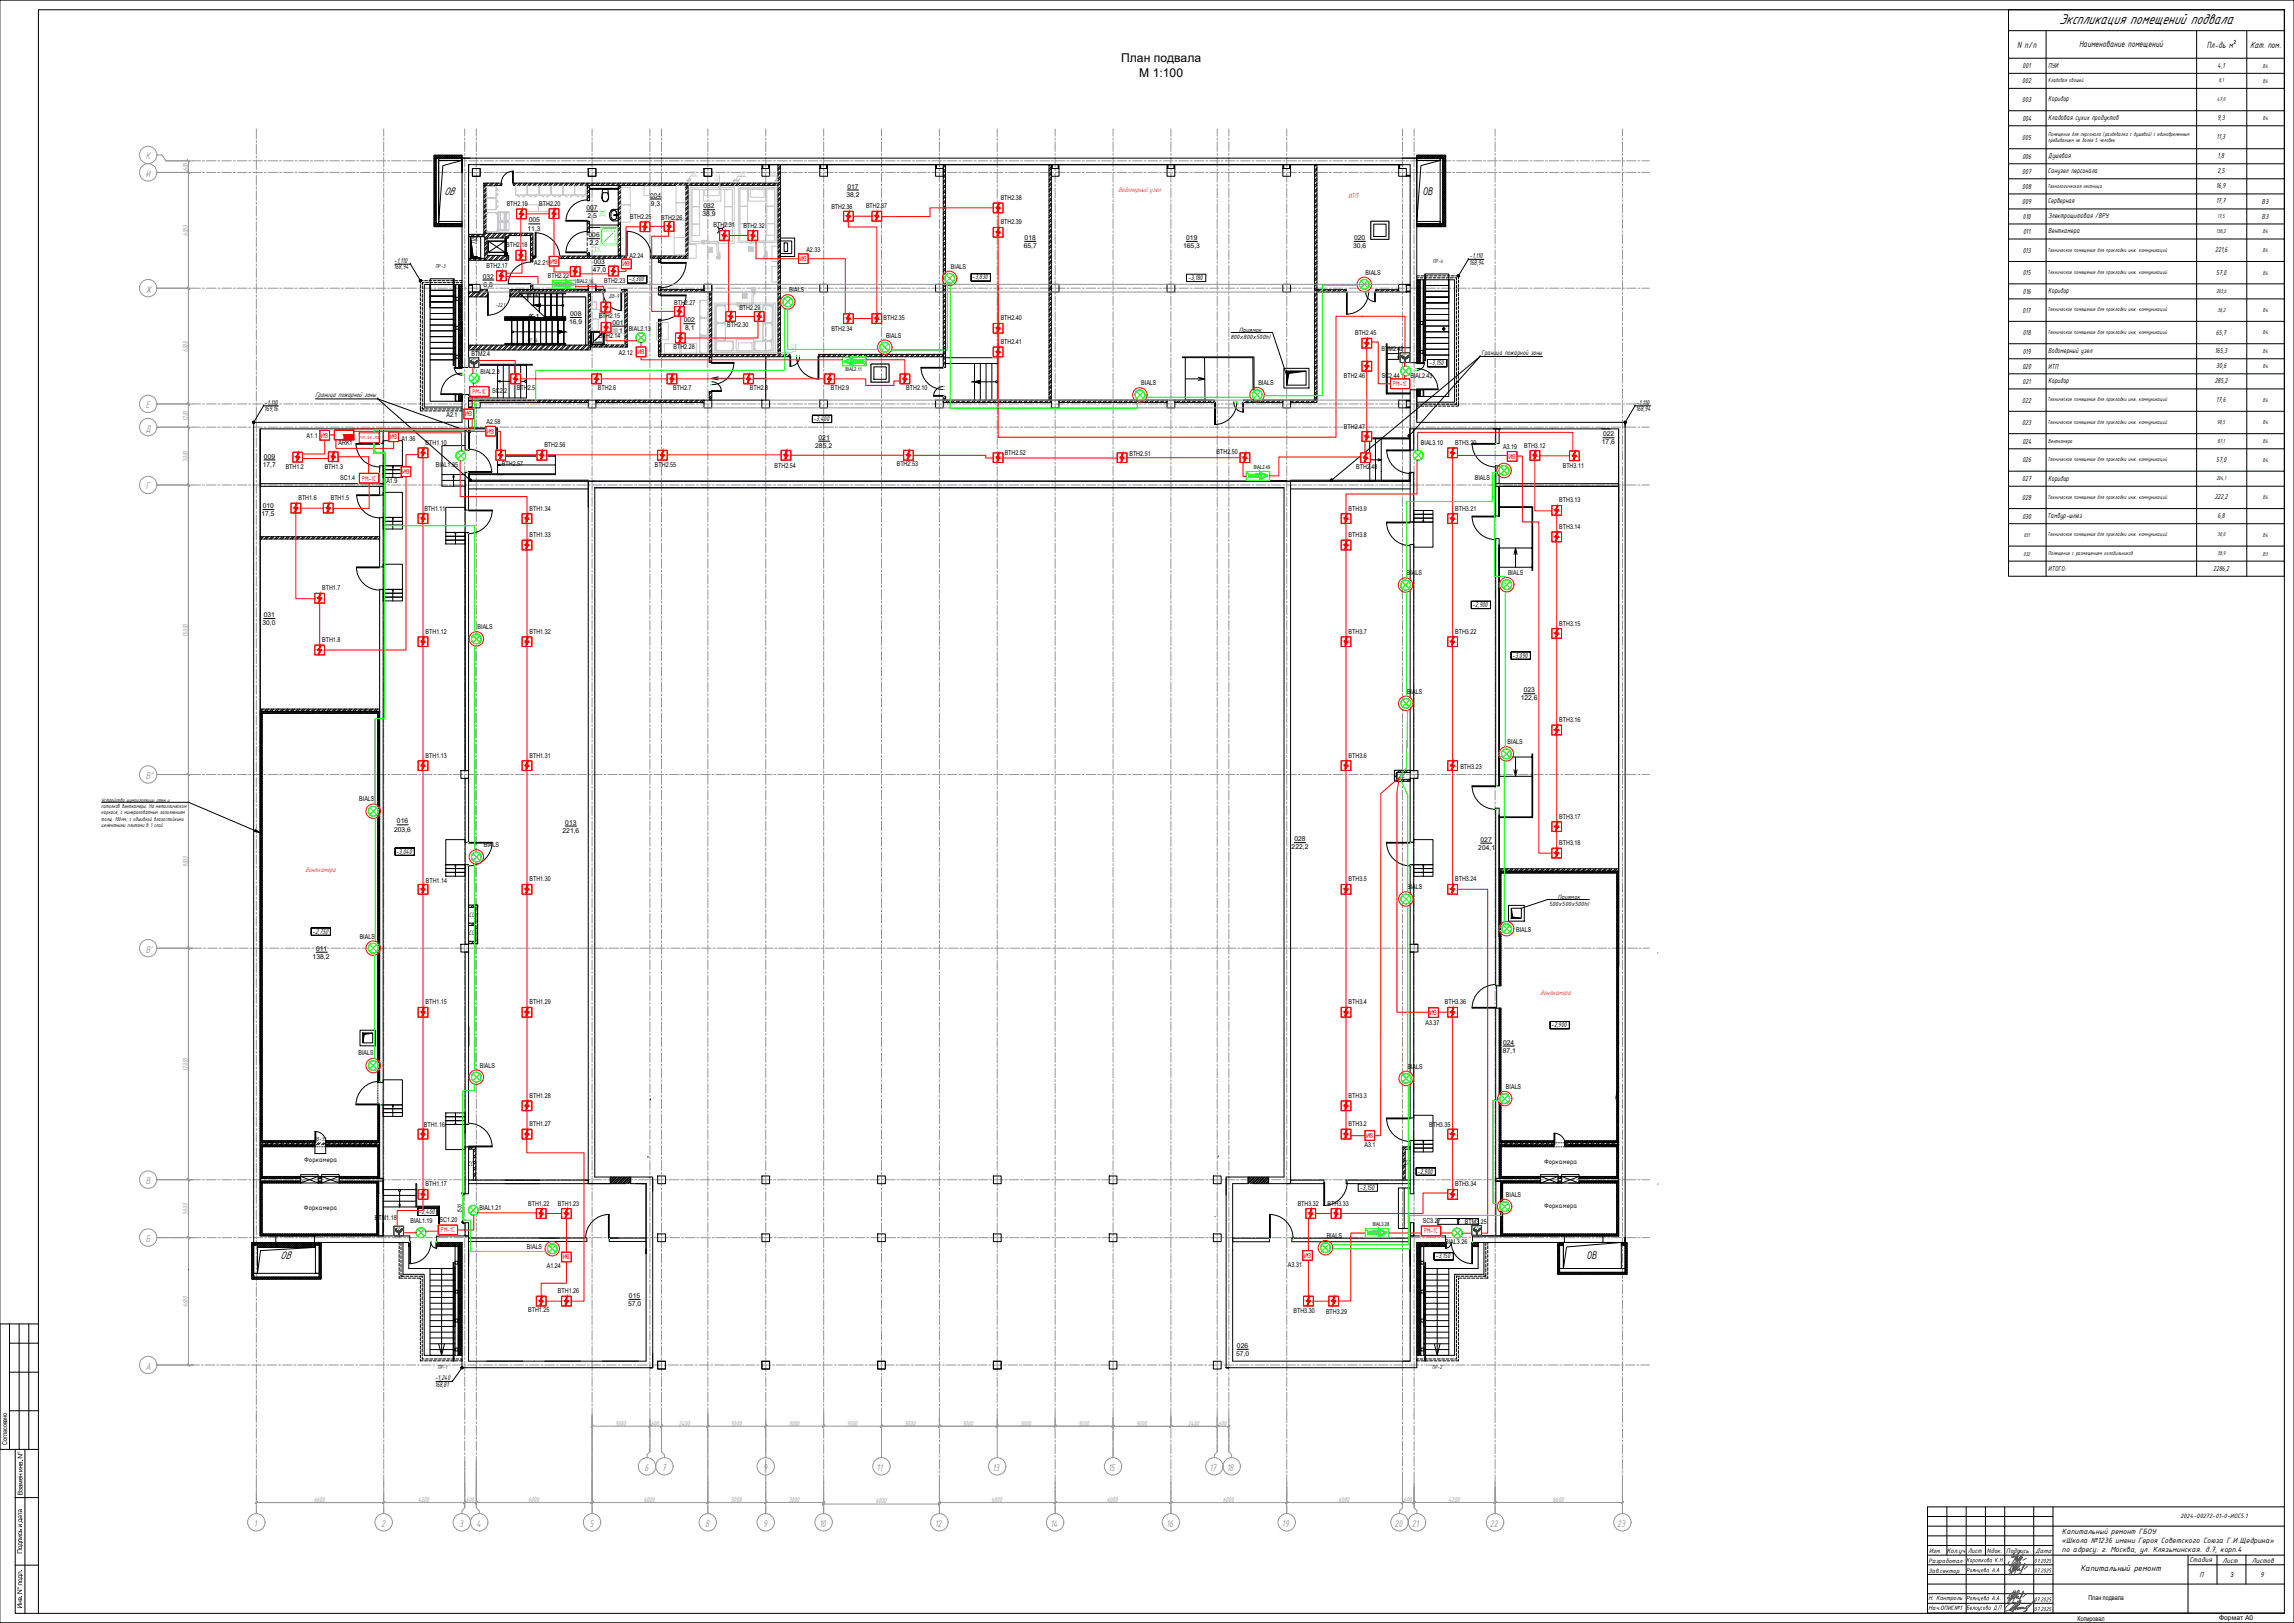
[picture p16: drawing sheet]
<svg xmlns="http://www.w3.org/2000/svg" width="1189mm" height="841mm" viewBox="0 0 1189 841" stroke-linecap="round" stroke-linejoin="round" font-family="sans-serif">
<defs><g id="words">
<text font-size="8.1" x="1067" y="13">Экспликация помещений подвала</text>
<g font-size="6.3">
<text x="581" y="32">План подвала</text>
<text x="590" y="40">М 1:100</text>
</g>
<g font-size="6.2">
<text x="230" y="101">ОВ</text>
<text x="737" y="101">ОВ</text>
<text x="145" y="652">ОВ</text>
<text x="822" y="652">ОВ</text>
</g>
<g font-size="5.4" fill="#939598">
<text x="76" y="83">К</text>
<text x="76" y="92">И</text>
<text x="76" y="152">Ж</text>
<text x="76" y="212">Е</text>
<text x="76" y="224">Д</text>
<text x="76" y="254">Г</text>
<text x="76" y="404">В&quot;</text>
<text x="76" y="494">В'</text>
<text x="76" y="614">В</text>
<text x="76" y="644">Б</text>
<text x="76" y="710">А</text>
<text x="334" y="762">6</text>
<text x="343" y="762">7</text>
<text x="395" y="762">9</text>
<text x="454" y="762">11</text>
<text x="514" y="762">13</text>
<text x="574" y="762">15</text>
<text x="627" y="762">17</text>
<text x="636" y="762">18</text>
<text x="132" y="791">1</text>
<text x="197" y="791">2</text>
<text x="238" y="791">3</text>
<text x="247" y="791">4</text>
<text x="305" y="791">5</text>
<text x="365" y="791">8</text>
<text x="395" y="791">9</text>
<text x="424" y="791">10</text>
<text x="484" y="791">12</text>
<text x="544" y="791">14</text>
<text x="604" y="791">16</text>
<text x="664" y="791">19</text>
<text x="723" y="791">20</text>
<text x="732" y="791">21</text>
<text x="772" y="791">22</text>
<text x="838" y="791">23</text>
</g>
<g font-size="5">
<text x="1045" y="25">N п/п</text>
<text x="1077" y="24">Наименование помещений</text>
<text x="1144" y="25">Пл-дь м²</text>
<text x="1166" y="25">Кат. пом.</text>
</g>
<text font-size="4.7" x="1078" y="814">Капитальный ремонт</text>
<g font-size="4.3">
<text x="247" y="127" transform="rotate(-90 247 127)">ПД</text>
<text x="1069" y="795">Капитальный ремонт ГБОУ</text>
<text x="1068" y="800">«Школа №1236 имени Героя Советского Союза Г.И.Щедрина»</text>
<text x="1069" y="804">по адресу: г. Москва, ул. Клязьминская. д.7, корп.4</text>
</g>
<g font-size="4">
<text x="1048" y="35">001</text>
<text x="1061" y="35">ПУИ</text>
<text x="1149" y="35">4,1</text>
<text x="1048" y="43">002</text>
<text x="1048" y="53">003</text>
<text x="1061" y="52">Коридор</text>
<text x="1048" y="63">004</text>
<text x="1061" y="62">Кладовая сухих продуктов</text>
<text x="1149" y="62">9,3</text>
<text x="1048" y="72">005</text>
<text x="1149" y="72">11,3</text>
<text x="1048" y="82">006</text>
<text x="1062" y="82">Душевая</text>
<text x="1149" y="82">1,8</text>
<text x="1061" y="90">Санузел персонала</text>
<text x="1149" y="90">2,5</text>
<text x="1048" y="90">007</text>
<text x="1048" y="98">008</text>
<text x="1149" y="98">16,9</text>
<text x="1048" y="106">009</text>
<text x="1061" y="105">Серверная</text>
<text x="1148" y="105">17,7</text>
<text x="1172" y="106">В3</text>
<text x="1048" y="113">010</text>
<text x="1061" y="113">Электрощитовая /ВРУ</text>
<text x="1172" y="113">В3</text>
<text x="1048" y="121">011</text>
<text x="1061" y="121">Венткамера</text>
<text x="1048" y="131">013</text>
<text x="1148" y="131">221,6</text>
<text x="1048" y="143">015</text>
<text x="1149" y="142">57,0</text>
<text x="1048" y="152">016</text>
<text x="1061" y="152">Коридор</text>
<text x="1048" y="162">017</text>
<text x="1048" y="174">018</text>
<text x="1148" y="173">65,7</text>
<text x="1048" y="183">019</text>
<text x="1061" y="183">Водомерный узел</text>
<text x="1148" y="183">165,3</text>
<text x="1048" y="191">020</text>
<text x="1061" y="191">ИТП</text>
<text x="1149" y="191">30,6</text>
<text x="1048" y="199">021</text>
<text x="1061" y="199">Коридор</text>
<text x="1148" y="199">285,2</text>
<text x="1048" y="209">022</text>
<text x="1149" y="208">17,6</text>
<text x="1048" y="220">023</text>
<text x="1048" y="230">024</text>
<text x="1048" y="240">026</text>
<text x="1149" y="239">57,0</text>
<text x="1048" y="249">027</text>
<text x="1061" y="249">Коридор</text>
<text x="1048" y="259">028</text>
<text x="1148" y="259">222,2</text>
<text x="1048" y="269">030</text>
<text x="1061" y="268">Тамбур-шлюз</text>
<text x="1149" y="269">6,8</text>
<text x="1061" y="296">ИТОГО:</text>
<text x="1147" y="296">2286,2</text>
</g>
<g font-size="3.9" fill="#989898">
<text x="97" y="89" transform="rotate(-90 97 89)">600</text>
<text x="97" y="122" transform="rotate(-90 97 122)">6000</text>
<text x="97" y="182" transform="rotate(-90 97 182)">6000</text>
<text x="97" y="218" transform="rotate(-90 97 218)">1200</text>
<text x="97" y="239" transform="rotate(-90 97 239)">3000</text>
<text x="97" y="330" transform="rotate(-90 97 330)">15000</text>
<text x="97" y="449" transform="rotate(-90 97 449)">9000</text>
<text x="97" y="555" transform="rotate(-90 97 555)">12000</text>
<text x="97" y="629" transform="rotate(-90 97 629)">3000</text>
<text x="97" y="677" transform="rotate(-90 97 677)">6600</text>
<text x="319" y="739">3000</text>
<text x="337" y="739">600</text>
<text x="352" y="739">2400</text>
<text x="379" y="739">3000</text>
<text x="409" y="739">3000</text>
<text x="439" y="739">3000</text>
<text x="469" y="739">3000</text>
<text x="499" y="739">3000</text>
<text x="529" y="739">3000</text>
<text x="559" y="739">3000</text>
<text x="589" y="739">3000</text>
<text x="616" y="739">2400</text>
<text x="632" y="739">600</text>
<text x="163" y="778">6600</text>
<text x="217" y="778">4200</text>
<text x="242" y="778">600</text>
<text x="274" y="778">6000</text>
<text x="334" y="778">6000</text>
<text x="379" y="778">3000</text>
<text x="409" y="778">3000</text>
<text x="454" y="779">6000</text>
<text x="514" y="778">6000</text>
<text x="574" y="778">6000</text>
<text x="634" y="778">6000</text>
<text x="694" y="778">6000</text>
<text x="728" y="778">600</text>
<text x="751" y="778">4200</text>
<text x="805" y="778">6600</text>
</g>
<g font-size="3.9" fill="#ff7f00">
<text x="579" y="99">Водомерный узел</text>
<text x="699" y="103">ИТП</text>
<text x="158" y="452">Венткамера</text>
<text x="798" y="516">Венткамера</text>
</g>
<g font-size="3.9">
<text x="204" y="136">-1,110</text>
<text x="761" y="137">168,94</text>
<text x="762" y="134">-1,110</text>
<text x="204" y="140">168,94</text>
<text x="326" y="146">-3,300</text>
<text x="504" y="145">-3,830</text>
<text x="616" y="145">-3,180</text>
<text x="768" y="184">Граница пожарной зоны</text>
<text x="741" y="189">-3,150</text>
<text x="137" y="210">-1,110</text>
<text x="163" y="206">Граница пожарной зоны</text>
<text x="848" y="210">-1,110</text>
<text x="137" y="213">169,16</text>
<text x="848" y="213">168,94</text>
<text x="422" y="218">-3,400</text>
<text x="763" y="315">-2,900</text>
<text x="784" y="341">-3,090</text>
<text x="205" y="442">-3,040</text>
<text x="162" y="484">-2,750</text>
<text x="804" y="532">-2,900</text>
<text x="158" y="602">Форкамера</text>
<text x="800" y="603">Форкамера</text>
<text x="734" y="608">-2,900</text>
<text x="705" y="616">-3,150</text>
<text x="158" y="627">Форкамера</text>
<text x="217" y="629">-2,400</text>
<text x="800" y="626">Форкамера</text>
<text x="744" y="652">-3,150</text>
<text x="225" y="719">168,81</text>
<text x="226" y="715">-1,240</text>
<text x="1135" y="809">Стадия</text>
<text x="1152" y="810">Лист</text>
<text x="1167" y="810">Листов</text>
<text x="1140" y="817">П</text>
<text x="1171" y="817">9</text>
</g>
<g font-size="3.9" fill="#f00">
<text x="722" y="200">РМ-1С</text>
<text x="245" y="204">РМ-1С</text>
<text x="188" y="249">РМ-1С</text>
<text x="229" y="639">РМ-1С</text>
<text x="738" y="639">РМ-1С</text>
</g>
<g font-size="3.6">
<text x="726" y="403">СС</text>
<text x="243" y="475">СС</text>
<text x="243" y="485">СС</text>
<text x="242" y="604">СС</text>
<text x="728" y="604">СС</text>
<text x="1000" y="805">Изм.</text>
<text x="1009" y="805">Кол.уч.Лист</text>
<text x="1030" y="805">Nдок.</text>
<text x="1040" y="805">Подпись</text>
<text x="1055" y="805">Дата</text>
</g>
<g font-size="3.5">
<text x="439" y="102">38,2</text>
<text x="439" y="98">017</text>
<text x="263" y="107">BTH2.19</text>
<text x="279" y="107">BTH2.20</text>
<text x="337" y="102">004</text>
<text x="337" y="107">9,3</text>
<text x="365" y="108">032</text>
<text x="449" y="108">BTH2.37</text>
<text x="519" y="104">BTH2.38</text>
<text x="304" y="109">007</text>
<text x="304" y="113">2,5</text>
<text x="327" y="113">BTH2.25</text>
<text x="343" y="114">BTH2.26</text>
<text x="364" y="112">38,9</text>
<text x="431" y="108">BTH2.36</text>
<text x="273" y="119">11,3</text>
<text x="274" y="115">005</text>
<text x="370" y="118">BTH2.31</text>
<text x="385" y="118">BTH2.32</text>
<text x="519" y="116">BTH2.39</text>
<text x="305" y="123">006</text>
<text x="531" y="124">018</text>
<text x="615" y="124">019</text>
<text x="702" y="124">020</text>
<text x="262" y="128">BTH2.18</text>
<text x="306" y="127">2,2</text>
<text x="418" y="131">A2.33</text>
<text x="531" y="129">65,7</text>
<text x="613" y="129">165,3</text>
<text x="701" y="129">30,6</text>
<text x="277" y="137">A2.21</text>
<text x="308" y="137">003</text>
<text x="326" y="134">A2.24</text>
<text x="252" y="139">BTH2.17</text>
<text x="284" y="144">BTH2.22</text>
<text x="307" y="141">47,0</text>
<text x="493" y="139">BIALS</text>
<text x="708" y="142">BIALS</text>
<text x="250" y="144">032</text>
<text x="251" y="149">6,8</text>
<text x="313" y="147">BTH2.23</text>
<text x="409" y="151">BIALS</text>
<text x="349" y="158">BTH2.27</text>
<text x="383" y="161">BTH2.29</text>
<text x="296" y="164">008</text>
<text x="310" y="165">BTH2.15</text>
<text x="354" y="167">002</text>
<text x="458" y="166">BTH2.35</text>
<text x="519" y="166">BTH2.40</text>
<text x="295" y="168">16,9</text>
<text x="317" y="168">001</text>
<text x="318" y="172">4,1</text>
<text x="326" y="171">BIAL2.13</text>
<text x="355" y="171">8,1</text>
<text x="377" y="170">BTH2.30</text>
<text x="431" y="171">BTH2.34</text>
<text x="702" y="174">BTH2.45</text>
<text x="311" y="175">BTH2.14</text>
<text x="459" y="175">BIALS</text>
<text x="519" y="178">BTH2.41</text>
<text x="244" y="184">BTM2.4</text>
<text x="321" y="184">A2.12</text>
<text x="349" y="181">BTH2.28</text>
<text x="716" y="182">BTM2.42</text>
<text x="249" y="194">BIAL2.3</text>
<text x="696" y="196">BTH2.46</text>
<text x="716" y="196">SC2.44</text>
<text x="731" y="196">BIAL2.43</text>
<text x="255" y="204">SC2.2</text>
<text x="268" y="202">BTH2.5</text>
<text x="310" y="202">BTH2.6</text>
<text x="349" y="202">BTH2.7</text>
<text x="389" y="202">BTH2.8</text>
<text x="431" y="202">BTH2.9</text>
<text x="470" y="202">BTH2.10</text>
<text x="591" y="200">BIALS</text>
<text x="652" y="200">BIALS</text>
<text x="231" y="216">A2.1</text>
<text x="252" y="220">A2.58</text>
<text x="159" y="227">A1.1</text>
<text x="424" y="228">021</text>
<text x="696" y="222">BTH2.47</text>
<text x="831" y="226">022</text>
<text x="175" y="230">ARK1</text>
<text x="208" y="229">A1.36</text>
<text x="221" y="231">BTH1.10</text>
<text x="282" y="232">BTH2.56</text>
<text x="423" y="232">285,2</text>
<text x="736" y="231">BIAL3.10</text>
<text x="754" y="231">BTH3.20</text>
<text x="779" y="233">A3.19</text>
<text x="790" y="232">BTH3.12</text>
<text x="830" y="230">17,6</text>
<text x="137" y="238">009</text>
<text x="521" y="236">BTH2.52</text>
<text x="585" y="236">BTH2.51</text>
<text x="630" y="235">BTH2.50</text>
<text x="136" y="242">17,7</text>
<text x="148" y="243">BTH1.2</text>
<text x="168" y="243">BTH1.3</text>
<text x="226" y="242">BIAL1.35</text>
<text x="260" y="241">BTH2.57</text>
<text x="339" y="242">BTH2.55</text>
<text x="401" y="242">BTH2.54</text>
<text x="465" y="241">BTH2.53</text>
<text x="703" y="243">BTH2.48</text>
<text x="810" y="243">BTH3.11</text>
<text x="176" y="249">SC1.4</text>
<text x="200" y="250">A1.9</text>
<text x="764" y="248">BIALS</text>
<text x="136" y="263">010</text>
<text x="155" y="259">BTH1.6</text>
<text x="171" y="259">BTH1.5</text>
<text x="808" y="260">BTH3.13</text>
<text x="136" y="268">17,5</text>
<text x="220" y="265">BTH1.11</text>
<text x="274" y="265">BTH1.34</text>
<text x="699" y="265">BTH3.9</text>
<text x="754" y="265">BTH3.21</text>
<text x="808" y="274">BTH3.14</text>
<text x="274" y="278">BTH1.33</text>
<text x="699" y="278">BTH3.8</text>
<text x="729" y="298">BIALS</text>
<text x="782" y="298">BIALS</text>
<text x="167" y="306">BTH1.7</text>
<text x="136" y="324">30,0</text>
<text x="137" y="320">031</text>
<text x="221" y="328">BTH1.12</text>
<text x="248" y="326">BIALS</text>
<text x="274" y="328">BTH1.32</text>
<text x="699" y="328">BTH3.7</text>
<text x="754" y="328">BTH3.22</text>
<text x="808" y="324">BTH3.15</text>
<text x="167" y="333">BTH1.8</text>
<text x="729" y="360">BIALS</text>
<text x="790" y="359">023</text>
<text x="788" y="363">122,6</text>
<text x="808" y="374">BTH3.16</text>
<text x="781" y="386">BIALS</text>
<text x="221" y="393">BTH1.13</text>
<text x="274" y="393">BTH1.31</text>
<text x="699" y="393">BTH3.6</text>
<text x="757" y="399">BTH3.23</text>
<text x="186" y="415">BIALS</text>
<text x="808" y="424">BTH3.17</text>
<text x="204" y="431">203,6</text>
<text x="206" y="427">016</text>
<text x="292" y="432">221,6</text>
<text x="293" y="427">013</text>
<text x="671" y="436">028</text>
<text x="767" y="436">027</text>
<text x="808" y="438">BTH3.18</text>
<text x="251" y="439">BIALS</text>
<text x="669" y="440">222,2</text>
<text x="766" y="440">204,1</text>
<text x="221" y="458">BTH1.14</text>
<text x="274" y="457">BTH1.30</text>
<text x="699" y="457">BTH3.5</text>
<text x="729" y="461">BIALS</text>
<text x="754" y="457">BTH3.24</text>
<text x="786" y="483">BIALS</text>
<text x="186" y="487">BIALS</text>
<text x="162" y="497">138,2</text>
<text x="164" y="493">011</text>
<text x="221" y="520">BTH1.15</text>
<text x="274" y="520">BTH1.29</text>
<text x="699" y="520">BTH3.4</text>
<text x="749" y="520">BTH3.36</text>
<text x="739" y="531">A3.37</text>
<text x="779" y="545">87,1</text>
<text x="779" y="541">024</text>
<text x="186" y="547">BIALS</text>
<text x="249" y="553">BIALS</text>
<text x="729" y="554">BIALS</text>
<text x="274" y="569">BTH1.28</text>
<text x="699" y="569">BTH3.3</text>
<text x="780" y="564">BIALS</text>
<text x="220" y="584">BTH1.16</text>
<text x="274" y="584">BTH1.27</text>
<text x="699" y="584">BTH3.2</text>
<text x="741" y="584">BTH3.35</text>
<text x="707" y="594">A3.1</text>
<text x="221" y="615">BTH1.17</text>
<text x="754" y="615">BTH3.34</text>
<text x="780" y="620">BIALS</text>
<text x="248" y="627">BIAL1.21</text>
<text x="274" y="625">BTH1.22</text>
<text x="289" y="625">BTH1.23</text>
<text x="673" y="625">BTH3.32</text>
<text x="688" y="625">BTH3.33</text>
<text x="194" y="632">BTM1.18</text>
<text x="213" y="634">BIAL1.19</text>
<text x="228" y="633">SC1.20</text>
<text x="737" y="634">SC3.27</text>
<text x="759" y="634">BTM3.25</text>
<text x="688" y="642">BIALS</text>
<text x="273" y="647">BIALS</text>
<text x="749" y="644">BIAL3.26</text>
<text x="283" y="657">A1.24</text>
<text x="667" y="656">A3.31</text>
<text x="289" y="670">BTH1.26</text>
<text x="325" y="677">57,0</text>
<text x="326" y="673">015</text>
<text x="274" y="680">BTH1.25</text>
<text x="670" y="680">BTH3.30</text>
<text x="687" y="681">BTH3.29</text>
<text x="641" y="698">026</text>
<text x="641" y="703">57,0</text>
<text x="4" y="749" transform="rotate(-90 4 749)">Согласовано</text>
<text x="12" y="775" transform="rotate(-90 12 775)">Взамен инв</text>
<text x="1130" y="787">2024-00272-01-0-ИОС5.1</text>
<text x="11" y="805" transform="rotate(-90 11 805)">Подпись и дата</text>
<text x="999" y="810">Разработал</text>
<text x="11" y="814" transform="rotate(-90 11 814)">.</text>
<text x="999" y="815">Зав.сектор.</text>
<text x="1156" y="817">3</text>
<text x="11" y="823" transform="rotate(-90 11 823)">подл</text>
<text x="11" y="834" transform="rotate(-90 11 834)">Инв . N°</text>
<text x="999" y="829">Н. Контроль</text>
<text x="1082" y="829">План подвала</text>
<text x="999" y="834">Нач.ОПИС№1</text>
<text x="1077" y="840">Копировал</text>
<text x="1150" y="839">Формат А0</text>
</g>
<g font-size="3.5" fill="#f00">
<text x="285" y="137">ИЗ</text>
<text x="414" y="135">ИЗ</text>
<text x="323" y="138">ИЗ</text>
<text x="330" y="184">ИЗ</text>
<text x="241" y="216">ИЗ</text>
<text x="166" y="227">ИЗ</text>
<text x="202" y="228">ИЗ</text>
<text x="252" y="225">ИЗ</text>
<text x="782" y="238">ИЗ</text>
<text x="208" y="246">ИЗ</text>
<text x="741" y="526">ИЗ</text>
<text x="708" y="590">ИЗ</text>
<text x="292" y="653">ИЗ</text>
<text x="676" y="652">ИЗ</text>
</g>
<g font-size="3.4" fill="#c7c8ca">
<text x="357" y="91">100</text>
<text x="373" y="94" transform="rotate(-90 373 94)">100</text>
<text x="382" y="91">205</text>
<text x="399" y="91">100</text>
<text x="412" y="182" transform="rotate(-90 412 182)">100</text>
</g>
<g font-size="3.4">
<text x="642" y="172">Приямок</text>
<text x="638" y="176">800х800х500h)</text>
<text x="807" y="466">Приямок</text>
<text x="803" y="469">500х500х500h)</text>
<text x="239" y="629" transform="rotate(-90 239 629)">1500</text>
</g>
<g font-size="3.1">
<text x="1173" y="35">В4</text>
<text x="1061" y="43">Кладовая овощей</text>
<text x="1150" y="43">8,1</text>
<text x="1173" y="43">В4</text>
<text x="1149" y="52">47,0</text>
<text x="1173" y="62">В4</text>
<text x="1061" y="70">Помещение для персонала (раздевалка с душевой) с единовременным</text>
<text x="1061" y="74">пребыванием не более 5 человек</text>
<text x="1061" y="97">Технологическая лестница</text>
<text x="1149" y="113">17,5</text>
<text x="1149" y="121">138,2</text>
<text x="1173" y="121">В4</text>
<text x="1061" y="130">Техническое помещение для прокладки инж. коммуникаций</text>
<text x="1173" y="131">В4</text>
<text x="743" y="136">ПР-4</text>
<text x="226" y="139">ПР-3</text>
<text x="1061" y="142">Техническое помещение для прокладки инж. коммуникаций</text>
<text x="1173" y="142">В4</text>
<text x="273" y="154">ОГ-4</text>
<text x="316" y="154">ДВ-9</text>
<text x="1149" y="152">203,6</text>
<text x="257" y="159">-22.1</text>
<text x="1061" y="161">Техническое помещение для прокладки инж. коммуникаций</text>
<text x="1149" y="161">38,2</text>
<text x="1173" y="162">В4</text>
<text x="274" y="165">ОГ-3</text>
<text x="1061" y="173">Техническое помещение для прокладки инж. коммуникаций</text>
<text x="1173" y="173">В4</text>
<text x="273" y="177">ОГ-4</text>
<text x="1173" y="183">В4</text>
<text x="1173" y="191">В4</text>
<text x="1061" y="208">Техническое помещение для прокладки инж. коммуникаций</text>
<text x="1173" y="208">В4</text>
<text x="1061" y="220">Техническое помещение для прокладки инж. коммуникаций</text>
<text x="1149" y="220">98,5</text>
<text x="1173" y="220">В4</text>
<text x="1061" y="229">Венткамера</text>
<text x="1149" y="229">87,1</text>
<text x="1173" y="230">В4</text>
<text x="1061" y="239">Техническое помещение для прокладки инж. коммуникаций</text>
<text x="1173" y="239">В4</text>
<text x="1149" y="249">204,1</text>
<text x="1061" y="258">Техническое помещение для прокладки инж. коммуникаций</text>
<text x="1173" y="259">В4</text>
<text x="1049" y="278">031</text>
<text x="1061" y="278">Техническое помещение для прокладки инж. коммуникаций</text>
<text x="1149" y="278">30,0</text>
<text x="1173" y="278">В4</text>
<text x="1049" y="288">032</text>
<text x="1061" y="288">Помещение с размещением холодильников</text>
<text x="1149" y="288">38,9</text>
<text x="1173" y="288">В3</text>
<text x="52" y="415">Устройство шумоизоляции стен и</text>
<text x="53" y="419">потолков венткамеры: На металлическом</text>
<text x="53" y="422">каркасе, с минераловатным заполнением</text>
<text x="53" y="425">толщ. 100мм, с обшивкой влагостойкими</text>
<text x="52" y="429">цементными плитами в 1 слой</text>
<text x="163" y="591">ДВ-33</text>
<text x="227" y="709">ПР-1</text>
<text x="742" y="709">ПР-2</text>
</g>
<g font-size="2.8">
<text x="299" y="147">BIAL2.16</text>
<text x="438" y="192">BIAL2.11</text>
<text x="650" y="243">BIAL2.49</text>
<text x="711" y="635">BIAL3.28</text>
</g>
<text font-size="2.4" fill="#f00" x="186" y="227">РМ-4К-R3</text>
<g font-size="1.4" fill="#136734">
<text x="727" y="184">ИЗ</text>
<text x="245" y="187">ИЗ</text>
<text x="206" y="637">ИЗ</text>
<text x="764" y="636">ИЗ</text>
</g>
</g></defs>
<!-- layer: Ramka -->
<g fill="none" stroke="#000" stroke-width=".52">
<path d="M0 0h1189v841h-1189M20 5h1164v831h-1164zM0 686h20M5 686v65M5 696h15M10 686v65M15 686v65M5 711h15M5 731h15M0 751h20M8 751v85h12M13 751v85"/>
<path d="M8 776h12M8 811h12"/>
</g>
<!-- layer: 0 -->
<g fill="none" stroke="#000" stroke-width=".52">
<path d="M1041 5h143v294h-143zM1041 16h143M1060 16v283M1138 16v283M1164 16v283M1041 30h143M1041 38h143M1041 46h143M1041 57h143M1041 65h143M1041 77h143M225 80h14v2h-13v34h13v1h-14z"/>
<path d="M225 88l1 1M225 85l1 1M225 81l1 1M225 82l1 1M225 83l1 1M225 84l1 1M225 86l1 1M225 87l1 1M225 89l1 1M225 90l1 1M225 91l1 1M225 92l1 1"/>
<path d="M225 93l1 1M225 94l1 1M225 95l1 1M225 96l1 1M225 97l1 1M225 98l1 1M225 99l1 1M225 80l1 2M226 80l-1 1M226 80l1 2M226 82h1v34h-1zM226 83l-1 1"/>
<path d="M226 84l-1 1M226 85l-1 1M226 86l-1 1M226 87l-1 1M226 88l-1 1M226 89l-1 1M226 90l-1 1M226 91l-1 1M226 92l-1 1M226 93l-1 1M226 94l-1 1M226 95l-1 1"/>
<path d="M226 96l-1 1M226 97l-1 1M226 98l-1 1M226 99l-1 1M226 100l-1 1M226 80l-1 2M227 80l1 2M227 82h12v1h-12zM227 83h12l-9 3-3 29zM227 80l-2 3M228 80l1 2M228 80l-1 2"/>
<path d="M229 80l1 2M229 80l-1 2M229 80l2 2M230 80l-1 2M230 80l2 2M231 80l-2 2M231 80l2 2M232 80l-2 2M232 80l2 2M233 80l-2 2M233 80l2 2M234 80l-2 2"/>
<path d="M234 80l1 2M235 80l-2 2M235 80l1 2M235 80l-1 2M236 80l1 2M236 80l-1 2M237 80l1 2M237 80l-1 2M238 80l1 2M238 80l-1 2M238 80l1 1M239 80l-1 2"/>
<path d="M239 80v1M239 82v7v-7h495M239 82v108M239 82h5M239 82h.1M239 81l-1 1M243 89v-4h488v103h3M243 85v105h-4M245 87h4v4h-4zM249 85h478M251 95h9v1h-9zM251 96h1v25h24v15h-1v-14h-11v1h-12v9h12v3h-13v-12h-8v-2h8z"/>
<path d="M252 98l-1 1M252 99l-1 1M252 95l-1 1M253 95l-2 2M255 95l-1 1M256 95l-2 1M257 95l-1 1M258 95l-1 1M260 95l-1 1M260 96h.1M266 89v6zM266 89a6 6 0 0 0-6 6"/>
<path d="M266 95h137v1h-137zM267 95l-1 1M268 95l-2 1M269 95l-1 1M270 95l-1 1M272 95l-1 1M273 95l-1 1M275 95l-1 1M276 95l-1 1M278 95l-2 1M278 95l-1 1M280 95l-1 1"/>
<path d="M281 95l-1 1M283 95l-1 1M284 95l-1 1M286 95l-2 1M286 95l-1 1M288 95l-1 1M289 95l-1 1M291 95l-1 1M292 95l-1 1M294 95l-2 1M295 95l-2 1M296 95l-1 1"/>
<path d="M297 95l-1 1M299 95l-1 1M300 95l-1 1M302 95l-1 1M303 95l-2 1M304 96h2v8h-2zM304 95l-1 1M305 87h4v4h-4zM305 96l-1 1M305 95l-1 1M306 98h14h-14zM306 98l-2 1"/>
<path d="M306 96l-2 2M306 99l-2 1M307 95l-1 1M308 95l-1 1M310 95l-1 1M311 95l-1 1M312 98h.1M313 95l-2 1M313 98h.1M313 98h1M313 95l-1 1M314 98h.1"/>
<path d="M315 98h.1M315 98v5M315 98h-3v5M315 95l-1 1M316 95l-1 1M318 95l-1 1M319 95l-1 1M320 96h2v37h-2zM321 95l-2 1M322 95l-2 1M322 96l-2 1M322 99l-2 1"/>
<path d="M322 97l-2 1M322 100l-2 1M323 95l-1 1M324 95l-1 1M326 95l-1 1M327 95l-1 1M329 95l-1 1M330 95l-2 1M331 95l-1 1M332 95l-1 1M334 95l-1 1M335 95l-1 1"/>
<path d="M337 95l-1 1M338 95l-2 1M339 95l-1 1M340 95l-1 1M342 95l-1 1M343 95l-1 1M345 95l-1 1M346 95l-1 1M348 95l-2 1M348 95l-1 1M350 95l-1 1M351 95l-1 1"/>
<path d="M353 95l-1 1M354 95l-1 1M355 96h2v38h-2zM356 95l-2 1M357 96l-2 1M357 95l-2 1M357 99l-2 1M357 97l-2 1M357 100l-2 1M358 95l-1 1M359 95l-1 1M361 95l-1 1"/>
<path d="M362 95l-1 1M364 95l-1 1M365 95l-2 1M365 87h4v4h-4zM366 95l-1 1M367 95l-1 1M369 95l-1 1M370 95l-1 1M372 95l-1 1M373 95l-2 1M374 95l-1 1M375 95l-1 1"/>
<path d="M377 95l-1 1M378 95l-1 1M380 95l-1 1M381 95l-1 1M383 95l-2 1M383 95l-1 1M385 95l-1 1M386 95l-1 1M388 95l-1 1M389 95l-1 1M391 95l-2 1M392 95l-2 1"/>
<path d="M393 95l-1 1M394 95l-1 1M395 87h4v4h-4zM395 85v2zM396 95l-1 1M397 95l-1 1M398 85h1v2h-1zM399 95l-1 1M400 95l-2 1M401 95l-1 1M402 95l-1 1M403 85h1v99h-1z"/>
<path d="M403 96h.1M403 85h.1M404 91l-1 2M404 97l-1 1M404 94l-1 1M404 98l-1 1M404 86l-1 1M404 89l-1 1M404 100l-1 1M404 87l-1 1M404 90l-1 1M404 92l-1 2"/>
<path d="M404 95l-1 1M425 87h4v4h-4zM425 85v2zM428 85h1v2h-1zM439 98h6M485 87h4v4h-4zM485 85v2zM489 85h1v105h-1zM490 85l-1 1M490 86l-1 1M490 90l-1 1M490 91l-1 1"/>
<path d="M490 94l-1 1M490 96l-1 1M490 99l-1 1M490 88l-1 1M490 93l-1 1M490 98l-1 2M490 88l-1 2M490 97l-1 1M544 85h1v122h-1zM544 85v1M545 95l-1 1M545 86l-1 2"/>
<path d="M545 89l-1 1M545 92l-1 1M545 97l-1 1M545 100l-1 1M545 87l-1 2M545 90l-1 1M545 93l-1 1M545 95l-1 2M545 98l-1 1M545 87h4v4h-4zM545 85v2zM548 85h1v2h-1z"/>
<path d="M605 87h4v4h-4zM605 85v2zM608 85h1v2h-1zM665 87h4v4h-4zM665 85v2zM668 85h1v2h-1zM681 85h2v122h-2zM681 85h.1M682 85l-1 1M683 88l-2 1M683 93l-2 1M683 87l-2 1"/>
<path d="M683 90l-2 1M683 92l-2 2M683 95l-2 1M683 98l-2 1M683 91l-2 1M683 96l-2 1M683 99l-2 1M725 87h4v4h-4zM725 85v2zM727 82h7v7M729 91h2h-2zM734 80h15v37h-15v-1h14v-34h-14z"/>
<path d="M734 83h12l-10 3-2 29zM734 82v106M734 82h12v1h-12zM734 80l2 2M735 80l-1 1 1 1M735 80l2 2M736 80l-2 2M736 80l2 2M737 80l-2 2M737 80l2 2M738 80l-2 2M738 80l1 2"/>
<path d="M739 80l-2 2M739 80l1 2M739 80l-1 2M740 80l1 2M740 80l-1 2M741 80l1 2M741 80l-1 2M742 80l1 2M742 80l-1 2M742 80l2 2M743 80l-1 2M743 80l2 2"/>
<path d="M744 80l-2 2M744 80l2 2M745 80l-2 2M745 80l2 2M746 80l-2 2M746 80l1 2M746 82h2v34h-2zM747 80l-2 2M747 80l2 3M747 80l-1 2M748 82l1 2M748 83l1 2"/>
<path d="M748 84l1 1M748 85l1 1M748 86l1 1M748 87l1 1M748 88l1 1M748 88l1 2M748 89l1 2M748 90l1 2M748 91l1 2M748 92l1 2M748 93l1 1M748 94l1 1"/>
<path d="M748 95l1 1M748 96l1 1M748 97l1 1M748 97l1 2M748 98l1 2M748 99l1 2M748 80l1 2M748 80l-1 2M749 80v1M749 81l-1 1M749 84l-1 2M749 85l-1 1"/>
<path d="M749 81l-1 2M749 82l-1 2M749 83l-1 2M749 86l-1 1M749 87l-1 1M749 88l-1 1M749 89l-1 1M749 89l-1 2M749 90l-1 2M749 91l-1 2M749 92l-1 2M749 93l-1 2"/>
<path d="M749 94l-1 1M749 95l-1 1M749 96l-1 1M749 97l-1 1M749 98l-1 1M749 98l-1 2M749 99l-1 2M1041 85h143M1041 93h143M225 102l1 1M225 109l1 1M225 100l1 1"/>
<path d="M225 101l1 1M225 103l1 1M225 104l1 1M225 105l1 1M225 106l1 1M225 107l1 1M225 108l1 1M225 110l1 1M225 111l1 1M225 112l1 1M225 113l1 1M225 114l1 1"/>
<path d="M225 115l1 1M225 115l2 2M225 116l1 1M225 117h.1M226 101l-1 1M226 102l-1 1M226 103l-1 1M226 104l-1 1M226 105l-1 1M226 106l-1 1M226 107l-1 1M226 108l-1 1"/>
<path d="M226 109l-1 1M226 110l-1 1M226 111l-1 1M226 111l-1 2M226 112l-1 1M226 113l-1 1M226 114l-1 1M226 115l-1 1M226 116l-1 1M226 116l2 1M227 116l-2 1M227 116l2 1"/>
<path d="M227 115h12v1h-12zM228 116l-2 1M228 116l2 1M229 116l-2 1M229 116l2 1M230 116l-2 1M230 116l1 1M230 116l-1 1M231 116l1 1M231 116l-1 1M232 116l1 1M232 116l-1 1"/>
<path d="M233 116l1 1M233 116l-1 1M234 116l1 1M234 116l-1 1M234 116l2 1M235 116l-2 1M235 116l2 1M236 116l-2 1M236 116l2 1M237 116l-2 1M237 116l2 1M238 116l-2 1"/>
<path d="M238 116l1 1M239 116l-2 1M239 116h.1M239 116l-1 1M239 117h.1M252 100l-1 2M252 103l-1 1M252 106l-1 1M252 108l-1 2M252 111l-1 1M252 114l-1 1M252 117l-1 1"/>
<path d="M252 119l-1 1M252 101l-1 1M252 104l-1 1M252 107l-1 1M252 109l-1 2M252 112l-1 1M252 115l-1 1M252 117l-1 2M274 116h6M293 114h11v1h-11zM304 109h6M304 104a11 11 0 0 0-11 11"/>
<path d="M304 120a11 11 0 0 0-11 11M304 115h2v5h-2zM305 115l-1 1M306 120h-1M306 117h14v1h-14zM306 118l-2 1M306 101l-2 1M306 117l-2 1M306 102l-2 1M306 115l-2 1M306 104h-1M312 103l1 1"/>
<path d="M312 103l1-3h2v3M313 104h.1M315 104h-2M315 103v1M315 103h.1M317 109l3-1v6h-2a3 3 0 0 1-1-5zM317 109h2v4a1.6 1.6 0 0 1-2 1 1.6 1.6 0 0 1 0-3zM318 111h.1M319 111v1M319 111h.1M319 112h.1M319 111h1z"/>
<path d="M320 112h.1M322 108l-2 1M322 110l-2 1M322 102l-2 1M322 104l-2 1M322 107l-2 1M322 112l-2 1M322 115l-2 1M322 118l-2 1M322 102l-2 2M322 105l-2 1M322 110l-2 2"/>
<path d="M322 113l-2 1M322 116l-2 1M322 119l-2 1M325 120a13 13 0 0 1 12 13M325 120v13zM337 103h6M357 101l-2 2M357 110l-2 1M357 118l-2 1M357 119l-2 1M357 105l-2 1M357 113l-2 1"/>
<path d="M357 107l-2 1M357 104l-2 1M357 112l-2 1M357 115l-2 1M357 102l-2 2M357 108l-2 1M357 110l-2 2M357 116l-2 1M365 109h5M372 118h1M373 120l-1 1M373 118v2"/>
<path d="M373 118h1M373 120h1M374 120l1 1M374 118v2M375 118h-1M404 105l-1 1M404 109l-1 1M404 113l-1 1M404 114l-1 1M404 118l-1 2M404 100l-1 2M404 102l-1 1"/>
<path d="M404 108l-1 1M404 110l-1 2M404 116l-1 1M404 103l-1 1M404 106l-1 1M404 111l-1 1M404 117l-1 1M404 119l-1 2M490 102l-1 1M490 105l-1 1M490 106l-1 2M490 107l-1 1"/>
<path d="M490 112l-1 1M490 113l-1 1M490 114l-1 2M490 115l-1 2M490 117l-1 1M490 120l-1 1M490 101l-1 1M490 104l-1 1M490 109l-1 1M490 110l-1 1M490 118l-1 1M545 103l-1 1"/>
<path d="M545 104l-1 1M545 108l-1 1M545 109l-1 1M545 120l-1 1M545 105l-1 2M545 111l-1 1M545 113l-1 2M545 116l-1 1M545 119l-1 1M545 101l-1 1M545 106l-1 1M545 112l-1 1"/>
<path d="M545 114l-1 2M545 117l-1 1M683 109l-2 2M683 114l-2 1M683 117l-2 2M683 100l-2 2M683 106l-2 1M683 103l-2 1M683 108l-2 2M683 111l-2 1M683 117l-2 1M683 119l-2 1"/>
<path d="M683 101l-2 2M683 104l-2 1M683 107l-2 1M683 112l-2 1M683 115l-2 1M710 115h10M710 115v9h10v-9M712 116h6v7h-6zM734 117h1M734 115h12v1h-12zM734 116l1 1M735 116l1 1"/>
<path d="M735 116l-1 1M736 116l1 1M736 116l-1 1M737 116l1 1M737 116l-1 1M738 116l1 1M738 116l-1 1M738 116l2 1M739 116l-2 1M739 116l2 1M740 116l-2 1M740 116l2 1"/>
<path d="M741 116l-2 1M741 116l2 1M742 116l-2 1M742 116l2 1M742 116l-1 1M743 116l1 1M743 116l-1 1M744 116l1 1M744 116l-1 1M745 116l1 1M745 116l-1 1M746 116l-1 1"/>
<path d="M746 116l2 1M747 116l-1 1M747 116l2 1M748 100l1 2M748 101l1 2M748 102l1 1M748 103l1 1M748 104l1 1M748 105l1 1M748 106l1 1M748 106l1 2M748 107l1 2"/>
<path d="M748 108l1 2M748 109l1 2M748 110l1 1M748 112l1 1M748 113l1 1M748 114l1 1M748 115l1 2M749 105l-1 1M749 107l-1 1M749 109l-1 2 1 1M749 113l-1 1 1 2M749 100l-1 2"/>
<path d="M749 101l-1 2M749 102l-1 2M749 103l-1 1M749 104l-1 1M749 106l-1 1M749 107l-1 2M749 108l-1 2M749 110l-1 2M749 111l-1 2M749 112l-1 1M749 114l-1 1M749 115l-3 2"/>
<path d="M749 116l-2 1-1-1M749 116l-1 1M749 117h.1M1041 100h143M1041 108h143M1041 116h143M205 137h8M213 137h.1M213 137l5 8v2M243 134h8v1h-8zM243 121v1M243 134v1"/>
<path d="M244 123h5v11h-5zM244 134l-1 1M245 121l-1 2M246 121l-1 2M246 134l-1 1M247 134l-1 1M248 121l-1 2M249 121l-1 2M249 134l-1 1M250 134l-1 1M251 121l-2 2M252 120l-1 1"/>
<path d="M252 121l-2 2M252 125l-1 1M252 128l-1 1M252 130l-1 2M252 126l-1 1M252 129l-1 1M252 131l-1 1M253 132l-2 3M254 121l-3 2M254 132l-2 3M255 121l-4 3M256 132l-3 3"/>
<path d="M257 121l-3 2M257 132l-3 3M257 121l-2 2M259 132l-3 3M259 121l-2 2M259 132l-2 3M260 121l-2 2M261 132l-2 3M262 121l-3 2M262 132l-2 3M263 121l-3 2M264 133l-3 2"/>
<path d="M264 134l-2 1M264 123h-1M265 121l-3 2M266 121l-2 1M267 121l-1 1M268 121l-1 1M270 121l-1 1M271 121l-1 1M273 121l-2 1M274 121l-2 1M275 136a11 11 0 0 0-12 11M275 121l-1 1"/>
<path d="M276 133h1v1h-1zM276 121l-1 1M276 129l-1 1M276 123l-1 1M276 125l-1 2M276 128l-1 1M276 131l-1 1M276 124l-1 1M276 126l-1 2M276 132l-1 1M276 134l-1 2M277 133l-2 2"/>
<path d="M277 121a13 13 0 0 1 13 12M277 121h1v12h-1zM277 133v1M290 133h35v1h-35zM290 133h.1M292 133l-1 1M293 133l-2 1M293 131h11h-11zM294 133l-1 1M295 133l-1 1M297 133l-1 1M298 133l-1 1"/>
<path d="M300 133l-1 1M301 133l-1 1M303 133l-2 1M304 133l-2 1M304 131h2v2h-2zM304 121h.1M304 124h.1M304 126h.1M304 129h.1M304 122h.1M304 125h.1M304 127h.1"/>
<path d="M304 130h.1M305 124h6M305 131l-1 1M305 133l-1 1M306 131l-2 2M306 133l-1 1M308 138h6M308 133l-1 1M309 133l-1 1M311 133l-2 1M312 133l-2 1M313 133l-1 1"/>
<path d="M314 133l-1 1M316 133l-1 1M317 133l-1 1M319 133l-1 1M320 133l-2 1M321 133l-1 1M322 121l-2 1M322 120l-2 2M322 123l-2 1M322 126l-2 1M322 128l-2 2M322 131l-2 1"/>
<path d="M322 124l-2 1M322 127l-2 1M322 129l-2 2M322 132l-1 1M322 133l-1 1M324 133l-1 1M325 133l-1 1M337 133h18v1h-18zM339 133l-1 1M340 133l-1 1M341 134h1v2h-1zM342 133l-2 1"/>
<path d="M342 135v1M342 136h14h-14zM342 135l-1 1M342 133l-1 1M344 133l-1 1M345 133l-1 1M347 133l-1 1M348 133l-1 1M350 133l-2 1M351 133l-2 1M352 133l-1 1M353 133l-1 1"/>
<path d="M355 133l-1 1M356 136a13 13 0 0 1-14 13M357 134h.1M357 131l-2 1M357 127l-2 1M357 132l-2 2M357 121l-2 1M357 129l-2 1M357 120l-2 2M357 123l-2 1M357 126l-2 1M357 128l-2 2"/>
<path d="M357 124l-2 1M404 125h6v6h-6zM404 123h8v10h-8zM404 121l-1 1M404 122l-1 1M404 126l-1 2M404 130l-1 1M404 135l-1 1M404 138l-1 1M404 125l-1 1M404 124l-1 1M404 129l-1 1"/>
<path d="M404 132l-1 1M404 137l-1 1M404 140l-1 1M404 127l-1 2M404 133l-1 1M404 135l-1 2M406 126h2v4h-2zM490 121l-1 1M490 123l-1 2M490 125l-1 1M490 128l-1 1M490 129l-1 1"/>
<path d="M490 132l-1 1M490 133l-1 2M490 136l-1 1M490 137l-1 1M490 123l-1 1M490 131l-1 1M490 139l-1 1M490 126l-1 1M490 134l-1 1M490 140l-1 1M531 125h6M545 124l-1 1"/>
<path d="M545 121l-1 2M545 127l-1 1M545 130l-1 1M545 132l-1 1M545 135l-1 1M545 138l-1 1M545 122l-1 2M545 125l-1 1M545 128l-1 1M545 130l-1 2M545 133l-1 1M545 136l-1 1"/>
<path d="M545 139l-1 1M615 125h6M683 122l-2 1M683 139l-2 1M683 130l-2 1M683 131l-2 1M683 135l-2 2M683 123l-2 1M683 125l-2 1M683 127l-2 2M683 133l-2 1M683 138l-2 1"/>
<path d="M683 120l-2 1M683 126l-2 1M683 128l-2 1M683 134l-2 1M683 136l-2 2M702 125h6M761 134l-5 9v1M761 134h.1M761 134h8M1041 124h143M1041 135h143M218 148v1"/>
<path d="M218 150v1M218 152v2M218 154v2M218 157v1M218 159v1M219 148v2M219 150v2M219 153v1M219 155v1M219 157v2M219 159v2M219 145h-1v1"/>
<path d="M220 146h-1v1v-1M220 145h2M221 146h1M222 145h2M223 146h1M223 147h-3v64h19M223 159v3M225 145h1M225 146h2M227 145h1M227 146h2M229 145h2"/>
<path d="M230 146h1M231 145h2M232 146h1M234 145h1M234 146h2M235 144v45zM235 144h-12v15h12h-12v-3h12h-12v-3h12h-12v-3h12h-12v-3h12M235 147h1v21h-1h1v3h-1h1v3h-1h1v3h-1h1v3h-1h1v3h-1h1v3h-1M236 145h1M236 154h2v2h-2zM236 147h2M236 146h2"/>
<path d="M238 156l1 2-1 1M238 159l1 2-1 2M238 147l1 2-1 2 1 2-1 2 1 2-1 1 1 2-1 2 1 2-1 2 1 1-1 2 1 2-1 2 1 2-1 1 1 2-1 2 1 2-1 2 1 1-1 2 1 2-1 1M238 145h1M238 147l1 2-1 1 1 2-1 2 1 2-1 2 1 1M239 146h.1M239 147l-1 2 1 1-1 2 1 2-1 2M239 159l-1 2 1 2M243 147h2v1h-2zM243 151h6v-1h4v4h-10zM243 151v1M244 151l-1 2"/>
<path d="M245 147h4v4h-4zM246 151l-3 3M247 151l-3 3M249 151l-3 3M250 150l-1 1M250 145h6M251 150l-4 4M252 150l-3 4M253 151l-3 3M253 151v12zM253 153l-2 1M253 153l-1 1"/>
<path d="M263 147h12h-12zM265 151a12 12 0 0 1-12 12M265 150l-1 1M266 150l-2 2M267 150l-3 3M268 150l-4 4M269 152h24h-23M269 152v-1h36v28M269 152l14 13M269 150l-3 4M269 152l-1 2M270 152l-2 2"/>
<path d="M270 150l-4 4M270 153v1M271 152v1M271 153l-1 1M271 151v1M271 150l-1 1M272 150l-1 1M273 150l-1 1M274 152v4M274 150l-1 1M275 147h1v3h-1zM275 150l-1 2"/>
<path d="M276 147l-1 1M276 158h15M276 150l-1 1M276 150h.1M276 148l-1 1M277 152v7M277 151v1M277 158l3 1M277 150l-1 1M278 150l-1 1M279 150l-1 1M280 152v10"/>
<path d="M280 150l-1 1M281 150l-1 2M282 150l-1 1M283 152v12M283 151v1M283 150l-1 1M284 150l-1 1M286 150l-2 1M286 152v12M286 151v1M286 150l-1 1M288 150l-2 1"/>
<path d="M288 150l-1 1M289 152v12M289 151v1M290 150l-2 1M290 150l-1 1M292 152v12M292 150l-2 1M292 151v1M292 150l-1 1M294 150l-2 1M294 150l-1 1M296 150l-2 1"/>
<path d="M296 150l-1 1M298 150l-2 1M298 150l-1 1M300 150l-2 1M300 150l-1 1M302 150l-2 1M302 150l-1 1M304 154v25M304 154h-40v-4h41v1h1v30h-63v-2h63l-3 2M304 150l-2 1M304 150l-1 1M305 147h4v4h-4z"/>
<path d="M305 151h.1M306 152l-1 1M306 155l-1 1M306 157l-1 2M306 153l-1 1M306 156l-1 1M306 158l-1 2M309 150h5v1h-5zM309 150h.1M311 150l-1 1M312 150l-1 1M313 151a10 10 0 0 0 9 10"/>
<path d="M314 150l-2 1M314 151h-1M322 151v10zM322 150h2v1h-2zM322 150h.1M324 150h1v29h-1zM324 150l-1 1M325 150l-1 1M325 154l-1 2M325 158l-1 1M325 152l-1 1M325 157l-1 1"/>
<path d="M325 160l-1 1M325 153l-1 1M325 155l-1 2M325 143h10h-10v4h10v-4v4h-10zM342 149h-1M342 153h14h-14zM342 153h-1v-4h1v4M342 150l-1 1M342 150h23v1h-23zM342 153h.1M343 150l-2 2M345 150l-1 1"/>
<path d="M346 150l-1 1M348 150l-2 1M349 150l-2 1M350 150l-1 1M351 150l-1 1M353 150l-1 1M354 150l-1 1M356 153a13 13 0 0 1-14 13M356 150l-2 1M357 150l-2 1M358 150l-1 1M359 150l-1 1"/>
<path d="M361 150l-1 1M362 150l-1 1M364 150l-1 1M365 150l-2 1M365 147h4v4h-4zM368 151h1v33h-1zM369 151l-1 1M369 152l-1 1M369 157l-1 1M369 158l-1 1M369 154l-1 1M369 159l-1 2"/>
<path d="M369 155l-1 1M404 143l-1 1M404 146l-1 1M404 151l-1 1M404 152l-1 1M404 160l-1 1M404 145l-1 2M404 148l-1 1M404 153l-1 2M404 156l-1 1M404 159l-1 1M404 141l-1 1"/>
<path d="M404 144l-1 1M404 149l-1 1M404 154l-1 2M404 157l-1 1M425 147h4v4h-4zM485 147h4v4h-4zM490 141l-1 2M490 142l-1 1M490 144l-1 1M490 147l-1 1M490 150l-1 1M490 152l-1 1"/>
<path d="M490 153l-1 1M490 158l-1 1M490 158l-1 2M490 155l-1 1M490 145l-1 1M490 150l-1 2M490 148l-1 1M490 156l-1 1M503 142h10h-10v4h10v-4v4h-10zM545 141l-1 1M545 146l-1 1M545 149l-1 2"/>
<path d="M545 140l-1 2M545 143l-1 1M545 148l-1 2M545 151l-1 1M545 154l-1 1M545 156l-1 2M545 159l-1 1M545 144l-1 1M545 147l-1 1M545 152l-1 1M545 155l-1 1M545 157l-1 2"/>
<path d="M545 147h4v4h-4zM605 147h4v4h-4zM615 142h10v4h-10zM665 147h4v4h-4zM683 143l-2 2M683 160l-2 1M683 141l-2 1M683 146l-2 1M683 149l-2 1M683 152l-2 1M683 154l-2 1M683 157l-2 1"/>
<path d="M683 142l-2 1M683 144l-2 2M683 147l-2 1M683 150l-2 1M683 153l-2 1M683 155l-2 1M683 158l-2 1M683 150h15v1h-15zM683 150v1M684 150l-1 1M686 150l-1 1M687 150l-1 1"/>
<path d="M689 150l-1 1M690 150l-2 1M691 150l-1 1M692 150l-1 1M694 150l-1 1M695 150l-1 1M697 150l-1 1M698 150l-1 1M698 151v12zM708 151a5 5 0 0 0 5 5M709 151a11 11 0 0 1-11 12M712 151h1v5h-1z"/>
<path d="M713 150h12v1h-12zM714 150l-1 1M715 150l-2 1M716 150l-1 1M717 150l-1 1M719 150l-1 1M720 150l-1 1M722 150l-1 1M723 150l-2 1M724 150l-1 1M725 151h-1M725 147h4v4h-4z"/>
<path d="M729 147h2v1h-2zM729 151h2h-2zM734 146l2 2M734 147l2 1M734 148l2 1M734 148l2 2M734 149l2 2M734 150l2 2M734 151l2 2M734 152l2 2M734 153l2 2M734 154l2 2"/>
<path d="M734 155l2 1M734 156l2 1M734 156l2 2M734 157l2 2M734 158l2 2M734 159l2 2M734 144h1M734 143h2M734 145l2 2M735 145h-1M735 145l1 1M736 145l-2 1"/>
<path d="M736 144h1M736 145l-2 2M736 146l-2 2M736 147l-2 2M736 148l-2 2M736 149l-2 2M736 150l-2 2M736 151l-2 2M736 152l-2 2M736 153l-2 1M736 154l-2 1M736 154l-2 2"/>
<path d="M736 155l-2 2M736 156l-2 2M736 157l-2 2M736 158l-2 2M736 159l-2 2M736 160l-2 2M736 143h2M738 145h-4h2v43l-2-2M738 144h2M738 145v21v3v3v3v3v3v3M738 142h1v45h-1zM739 143h1"/>
<path d="M739 160h12v3h-12h12v3h-12h12v3h-12h12v3h-12h12v3h-12h12v3h-12h12v3h-12h12v3h-12h12v21h-17v-3M739 142h12v15h-12h12v-3h-12h12v-3h-12h12v-3h-12h12v-3h-12M740 144h2M741 143h1M743 144h1M743 143h2M745 144h1M745 143h2M747 144h2M748 143h1M749 144h2M750 143h1"/>
<path d="M751 145h3v63h-20v-3M751 157v3M752 144h1M752 143h2M754 144h1v1M754 143h2v1M755 144v1M755 146v1M755 148v1M755 150v2M755 152v2M755 155v1"/>
<path d="M755 157v1M755 159v2M756 145v2M756 147v2M756 150v1M756 152v1M756 154v2M756 156v2M756 159v1M1041 147h143M1041 155h143M218 161v2"/>
<path d="M218 163v2M218 166v1M218 168v1M218 170v2M218 172v2M218 175v1M218 177v1M218 179v2M219 162v1M219 164v1M219 166v2M219 168v2"/>
<path d="M219 171v1M219 173v1M219 175v2M219 177v2M219 180v1M235 162h-12v3h12h-12v3h12h-12v3h12h-12v3h12h-12v3h12h-12v3h12h-12v3h12h-12v3h12h-12v22h16v-4M236 169h2v2h-2zM238 163l1 2-1 2M238 166l1 2M238 168l1 2M238 170l1 2M238 172l1 2"/>
<path d="M238 174l1 1-1 2 1 2-1 2 1 2-1 1 1 2-1 2 1 2M239 163l-1 2 1 1M239 174l-1 1 1 2-1 2 1 2-1 2 1 1-1 2 1 2-1 2M239 167l-1 1M239 168l-1 2M239 170l-1 2M239 172l-1 2M244 179l-1 1M245 179l-2 2M247 179l-3 2M248 179l-3 2M249 179l-2 2"/>
<path d="M250 179l-2 2M252 179l-2 2M253 179l-3 2M255 179l-3 2M256 179l-3 2M257 179l-2 2M258 179l-2 2M260 179l-2 2M261 179l-2 2M262 178h31h-31zM262 165h30M262 165h31h-31z"/>
<path d="M263 179l-3 2M264 179l-3 2M265 165h.1M265 166v12zM265 178v1M265 179l-2 2M266 179l-2 2M268 166v12zM268 178l-2 3M269 179l-2 2M271 179l-3 2M271 165h.1"/>
<path d="M271 166v12M271 178v1M272 179l-3 2M274 179l-3 2M274 165h.1M274 166v12M274 178v1M274 179l-2 2M276 179l-2 2M277 165h.1M277 166v12M277 178l-2 3"/>
<path d="M279 179l-3 2M280 179l-3 2M280 165h.1M280 166v12M280 178v1M282 179l-3 2M282 164h11v2h-31v-2h15M283 179l-3 2M283 165h.1M283 166v12M283 178v1M284 179l-2 2"/>
<path d="M285 179l-2 2M286 165h.1M286 166v12M286 178v1M287 179l-2 2M288 179l-3 2M289 165h.1M289 166v12M289 178v1M290 179l-3 2M291 179l-3 2M292 172l-3-1 3 1-3 1 3-1h-26"/>
<path d="M292 165h.1M292 166v12M292 178v1M292 179l-2 2M293 179l-2 2M295 179l-2 2M296 165h5M296 179l-2 2M298 179l-3 2M299 179l-3 2M300 179l-2 2M301 179l-2 2"/>
<path d="M303 179l-2 2M304 179l-2 2M306 179h19v1h-19zM306 160l-1 1M306 168l-1 1M306 169l-1 1M306 163l-1 1M306 166l-1 1M306 171l-1 1M306 161l-1 1M306 164l-1 1M306 166l-1 2"/>
<path d="M306 172v7h7v-7h-7l-1 1M306 174l-1 1M306 174l-1 2M306 176l-1 1M306 177l-1 1M306 180l-2 1M306 179h.1M307 172h5v6h-5zM307 179l-1 1M307 177h.1M307 173v3M307 177h1"/>
<path d="M308 177h-1M308 177h.1M308 177h4M309 179l-1 1M310 179l-1 1M312 179l-1 1M312 173l-4 4M313 179l-1 1M315 179l-2 1M315 179l-1 1M317 179l-1 1M317 169h6"/>
<path d="M318 179l-1 1M320 179l-1 1M321 179l-1 1M323 179l-2 1M323 179l-1 1M325 179l-1 1M325 163l-1 1M325 165l-1 1M325 168l-1 1M325 171l-1 1M325 173l-1 2M325 176l-1 1"/>
<path d="M325 161l-1 1M325 163l-1 2M325 166l-1 1M325 169l-1 1M325 172l-1 1M325 174l-1 1M325 177l-1 1M325 180h.1M341 165h1v19h-1zM342 165l-1 1M342 178l-1 1M342 167l-1 2"/>
<path d="M342 170l-1 1M342 173l-1 1M342 175l-1 2M342 166l-1 1M342 168l-1 1M342 171l-1 1M342 174l-1 1M342 176l-1 2M342 179l-1 1M354 168h6M369 162l-1 1M369 165l-1 1"/>
<path d="M369 166l-1 1M369 170l-1 1M369 178l-1 1M369 174l-1 1M369 179l-1 1M369 167l-1 2M369 173l-1 1M369 175l-1 2M369 160l-1 1M369 163l-1 1M369 168l-1 2M369 171l-1 1"/>
<path d="M369 176l-1 2M404 164l-1 1M404 168l-1 1M404 172l-1 2M404 176l-1 1M404 171l-1 1M404 162l-1 1M404 167l-1 1M404 170l-1 1M404 175l-1 1M404 178l-1 1M404 162l-1 2"/>
<path d="M404 165l-1 1M404 173l-1 1M404 179l-1 1M490 161l-1 1M490 163l-1 1M490 167l-1 1M490 172l-1 1M490 175l-1 1M490 179l-1 1M490 171l-1 1M490 176l-1 2M490 160l-1 1"/>
<path d="M490 166l-1 1M490 168l-1 2M490 174l-1 1M490 164l-1 1M490 169l-1 1M490 177l-1 2M545 175l-1 2M545 179l-1 1M545 170l-1 1M545 171l-1 1M545 176l-1 1M545 162l-1 1"/>
<path d="M545 165l-1 1M545 167l-1 1M545 173l-1 1M545 178l-1 1M545 160l-1 1M545 163l-1 1M545 165l-1 2M545 168l-1 1M545 174l-1 1M638 172h21l8 23M683 176l-2 1M683 169l-2 1"/>
<path d="M683 162l-2 2M683 165l-2 1M683 168l-2 1M683 170l-2 2M683 173l-2 1M683 179l-2 1M683 161l-2 1M683 163l-2 1M683 166l-2 1M683 171l-2 2M683 174l-2 1M683 177l-2 1"/>
<path d="M683 179l-2 2M734 160l2 2M734 161l2 2M734 162l2 2M734 163l2 2M734 164l2 1M734 165l2 1M734 165l2 2M734 166l2 2M734 167l2 2M734 168l2 2M734 169l2 2"/>
<path d="M734 170l2 2M734 171l2 2M734 172l2 2M734 173l2 1M734 174l2 1M734 174l2 2M734 175l2 2M734 176l2 2M734 177l2 2M734 178l2 2M734 179l2 2M734 180l2 2"/>
<path d="M736 161l-2 2M736 162l-2 1M736 163l-2 1M736 163l-2 2M736 164l-2 2M736 165l-2 2M736 166l-2 2M736 167l-2 2M736 168l-2 2M736 169l-2 2M736 170l-2 2M736 171l-2 1"/>
<path d="M736 172l-2 1M736 172l-2 2M736 173l-2 2M736 174l-2 2M736 175l-2 2M736 176l-2 2M736 177l-2 2M736 178l-2 2M736 179l-2 1M736 180l-2 1M736 167h2v1h-2zM755 161v2"/>
<path d="M755 164v1M755 166v1M755 168v2M755 170v2M755 173v1M755 175v1M755 177v2M755 179v2M756 161v1M756 163v2M756 165v2M756 168v1"/>
<path d="M756 170v1M756 172v2M756 174v2M756 177v1M756 179v1M1041 167h143M1041 178h143M218 181v2M218 184v1M218 186v1M218 188v2M218 190v2"/>
<path d="M218 193v1M218 195v1M218 197v2M218 199v2M219 182v1M219 184v2M219 186v2M219 189v1M219 191v1M219 193v2M219 195v2M219 198v1"/>
<path d="M219 200v1M235 190a4 4 0 0 0 4 4M235 190h4v1h-4zM236 184h2v2h-2zM239 190l-1-1 1-2-1-2 1-1-1-2 1-2-1-2 1-2-1-1 1-2-1-2 1-2-1-2 1-1-1-2 1-2-1-2 1-2-1-1 1-2-1-2 1-2-1-2 1-2h-1v43M239 193a11 11 0 0 0-11 11M240 190h-4v-43v43M243 189h33h-33M258 189v17M258 198h14M259 197l-1 1h1M261 189v17"/>
<path d="M264 189v17M267 189v17M270 189v17M273 189v17h-30M342 184h-1M342 184h.1M342 181l-1 1M342 182l-1 1M343 184l-1 1M345 184l-2 1M346 184l-2 1M347 184l-1 1"/>
<path d="M348 184l-1 1M350 184l-1 1M351 184l-1 1M353 184l-1 1M354 184l-2 1M355 184l-1 1M356 184l-1 1M358 184l-1 1M359 184l-1 1M361 184l-1 1M362 184l-1 1M363 184l-1 1"/>
<path d="M364 184l-1 1M366 184l-1 1M367 184l-1 1M369 198a5 5 0 0 1 5 5M369 187l-1 1M369 188h-1v-3h1v3M369 182l-1 1M369 186l-1 2M369 181l-1 1M369 188h11h-11zM369 184h.1M369 184l-1 1"/>
<path d="M370 184l-2 2M372 184l-2 1M372 195l-3 1M373 184l-2 1M374 184l-1 1M375 184l-1 1M377 184l-1 1M378 184l-1 1M380 184l-2 1M380 188a11 11 0 0 1-11 11M381 184l-2 1M382 184l-1 1"/>
<path d="M383 184l-1 1M385 184l-1 1M386 184l-1 1M388 184l-1 1M389 184l-2 1M390 184l-1 1M391 184l-1 1M393 184l-1 1M394 184l-1 1M396 184l-1 1M397 184l-1 1M397 196h-28l3 1"/>
<path d="M397 185v22M399 184l-2 1M399 184l-1 1M401 184l-1 1M402 184l-1 1M404 184l-1 1M404 180l-1 2M404 181l-1 1M404 183v1M405 184l-1 1M407 184l-2 1M408 184l-2 1"/>
<path d="M409 184l-1 1M409 185v-1h-68v1h69M409 185h1v5h-1zM409 184v1M413 185a11 11 0 0 0 11 11M414 185a5 5 0 0 1-5 5M424 185v11zM424 184h65v1h-65M424 184v1M424 184h.1M425 184l-1 1M427 184l-1 1"/>
<path d="M428 184l-1 1M430 184l-1 1M431 184l-1 1M433 184l-2 1M433 184l-1 1M435 184l-1 1M436 184l-1 1M438 184l-1 1M439 184l-1 1M441 184l-2 1M442 184l-2 1M443 184l-1 1"/>
<path d="M444 184l-1 1M446 184l-1 1M447 184l-1 1M449 184l-2 1M450 184l-2 1M451 184l-1 1M451 189v9h10v-9h-9M452 184l-1 1M453 190h6v7h-6zM454 184l-1 1M455 184l-1 1M457 184l-1 1"/>
<path d="M458 184l-2 1M459 184l-1 1M460 184l-1 1M462 184l-1 1M463 184l-1 1M465 184l-1 1M466 184l-1 1M468 184l-2 1M468 184l-1 1M470 184l-1 1M471 184l-1 1M473 184l-1 1"/>
<path d="M474 184l-1 1M476 184l-2 1M477 184l-2 1M477 190a11 11 0 0 0 12 12M477 190h12v1h-12zM478 184l-1 1M479 184l-1 1M481 184l-1 1M482 184l-1 1M484 184l-2 1M485 184l-2 1M486 184l-1 1"/>
<path d="M487 184l-1 1M489 184l-1 1M489 187l1-2h27v22M489 185h.1M490 190h.1M490 188h27M490 182l-1 1M490 183l-1 1M490 187l-1 1M490 185l-1 1M490 180l-1 1M490 188l-1 1"/>
<path d="M505 198l3 1-3-1h11M505 188v19M508 188v19M511 188v19l-1 2M514 188v19M545 192l-1 1M545 184l-1 2M545 181l-1 1M545 187l-1 1M545 192l-1 2M545 197l-1 1M545 183l-1 2"/>
<path d="M545 186l-1 1M545 189l-1 1M545 194l-1 1M545 200l-1 1M545 182l-1 1M545 190l-1 1M545 195l-1 1M545 198l-1 1M614 185h-1h37v22h-1v-22h-25v22M621 196h3h-10M624 185h-10v22h10M624 196l-3 1"/>
<path d="M665 191h13v10h-13zM667 192h10v8h-10zM683 197l-2 2M683 198l-2 2M683 181l-2 1M683 185l-2 1M683 190l-2 1M683 184l-2 1M683 187l-2 1M683 189l-2 2M683 192l-2 1M683 195l-2 1"/>
<path d="M683 182l-2 1M683 188l-2 1M683 193l-2 1M683 196l-2 1M725 180v6v-1M725 185v1M731 180h-12v24h12h-12v-26h-1v26h13M731 186h-12M731 183h-12M734 191a11 11 0 0 1 11 11M734 188h4h-4zM734 181l2 2"/>
<path d="M734 182l2 1M734 183l2 1M734 183l2 2M734 184l2 2M734 185l2 2M734 187l1 1M736 180l-2 2M736 181l-2 2M736 182l-2 2M736 183l-2 2M736 184l-2 2M736 185l-2 2"/>
<path d="M736 186l-2 2M736 182h2v1h-2zM736 187l-1 1M736 188h.1M738 188v-43v43h-5M738 188a4 4 0 0 1-4 4M740 186h10h-10v4h10v-4v4h-10zM755 182v1M755 184v1M755 186v2M755 188v2M755 191v1"/>
<path d="M755 193v1M755 195v2M755 197v2M755 200v1M756 181v2M756 183v2M756 186v1M756 188v1M756 190v2M756 192v2M756 195v1M756 197v1"/>
<path d="M756 199v2M767 185h.1M767 185h32M767 185l-77 64M767 185l-37 41M1041 186h143M1041 194h143M131 219v426M137 210l-6 9M137 210h.1M137 210h7M164 207h32"/>
<path d="M196 207l48 42M196 207h.1M196 207l47 17M218 211v2h1M218 202v1M218 204v1M218 206v2M218 208v2M219 202v2M219 204v2M219 207v1M219 209v1"/>
<path d="M219 211v1h1M220 213h2M221 212h1M222 213h2M223 212h1M225 213h1M225 212h2M227 213h1M227 212h2M228 204h11h-11zM229 213h2M230 212h1"/>
<path d="M231 213h2M232 212h1M234 213h1M234 212h2M236 213h1M236 204h3v4h-3zM236 204v4M236 212h2M238 208v-4h5v29h-2v-11h2M238 205l1 2-1 1M238 204l1 2-1 2M238 213h1"/>
<path d="M238 204v1M239 212h.1M239 204v1M239 204l-1 2 1 2M239 205l-1 2 1 1M239 204v15h-108M243 207h2v1h-2zM243 211h2h-2zM245 207h4v4h-4zM250 207l-1 1M251 207l-1 2M253 207l-2 2"/>
<path d="M253 207l-1 2M255 207l-1 2M256 207l-1 2M258 207l-1 2M259 207l-1 2M261 207l-2 2M262 207l-2 2M263 207l-1 2M264 207l-1 2M266 207l-1 2M267 207l-1 2M269 207l-2 2"/>
<path d="M270 207l-2 2M271 207l-1 2M272 207l-1 2M274 207l-1 2M275 207l-1 2M277 207l-1 2M278 207l-2 2M279 207l-1 2M280 207l-1 2M282 207l-1 2M283 207l-1 2M285 207l-1 2"/>
<path d="M286 207l-1 2M288 207l-2 2M288 207l-1 2M290 207l-1 2M291 207l-1 2M293 207l-1 2M294 207l-1 2M296 207l-2 2M297 207l-2 2M298 207l-1 2M299 207l-1 2M301 207l-1 2"/>
<path d="M302 207l-1 2M304 207l-1 2M305 207l-2 2M305 207h4v4h-4zM305 207h-56v2h56M310 207l-1 1M311 207l-1 2M313 207l-2 2M313 207l-1 2M315 207l-1 2M316 207l-1 2M318 207l-1 2"/>
<path d="M319 207l-1 2M321 207l-2 2M322 207l-2 2M323 207l-1 2M324 207l-1 2M326 207l-1 2M327 207l-1 2M329 207l-2 2M330 207l-2 2M331 207l-1 2M332 207l-1 2M334 207l-1 2"/>
<path d="M335 207l-1 2M337 207l-1 2M338 207l-2 2M339 207l-1 2M340 207l-1 2M342 207l-1 2M343 207l-1 2M345 207l-1 2M346 207l-1 2M348 207l-2 2M348 207l-1 2M350 207l-1 2"/>
<path d="M351 207l-1 2M353 207l-1 2M354 207l-1 2M356 207l-2 2M357 207l-2 2M358 207l-1 2M359 207l-1 2M361 207l-1 2M362 207l-1 2M364 207l-1 2M365 207l-2 2M365 207h4v4h-4z"/>
<path d="M365 207h-56v2h56M368 203h.1M369 202v5h-1v-4h1M369 205l-1 1M369 203l-1 1M369 206l-1 1M369 202h5v1h-5zM369 207h26M395 207h4v4h-4zM421 215h10h-10v4h10v-4v4h-10zM425 207h4v4h-4zM484 205h5h-5z"/>
<path d="M485 207h4v4h-4zM489 200a5 5 0 0 0-5 5M489 205h1v2h-1zM489 207h56v2h-56zM490 206l-1 1M490 207l-1 1M491 207l-1 2M492 207l-1 2M494 207l-1 2M495 207l-1 2M497 207l-2 2M498 207l-2 2"/>
<path d="M499 207l-1 2M500 207l-1 2M502 207l-1 2M503 207l-1 2M505 207l-1 2M506 207l-1 2M507 207l-1 2M508 207l-1 2M510 207l-1 2M513 207l-1 2M514 207l-1 2M516 207l-2 2"/>
<path d="M516 207l-1 2M518 207l-1 2M519 207l-1 2M521 207l-1 2M522 207l-1 2M524 207l-2 2M525 207l-2 2M526 207l-1 2M527 207l-1 2M529 207l-1 2M530 207l-1 2M532 207l-1 2"/>
<path d="M533 207l-2 2M534 207l-1 2M535 207l-1 2M537 207l-1 2M538 207l-1 2M540 207l-1 2M541 207l-1 2M543 207l-2 2M543 207l-1 2M545 205l-1 1M545 201l-1 1M545 206l-1 1"/>
<path d="M545 202l-1 2M545 203l-1 1M545 208l-1 1M545 207h4v4h-4zM549 207h56v2h-56zM550 207l-1 1M551 207l-1 2M552 207l-1 2M554 207l-1 2M555 207l-1 2M557 207l-1 2M558 207l-2 2"/>
<path d="M559 207l-1 2M560 207l-1 2M562 207l-1 2M563 207l-1 2M565 207l-1 2M566 207l-2 2M567 207l-1 2M568 207l-1 2M570 207l-1 2M571 207l-1 2M573 207l-1 2M574 207l-1 2"/>
<path d="M576 207l-2 2M576 207l-1 2M578 207l-1 2M579 207l-1 2M581 207l-1 2M582 207l-1 2M584 207l-2 2M585 207l-2 2M586 207l-1 2M587 207l-1 2M589 207l-1 2M590 207l-1 2"/>
<path d="M592 207l-1 2M593 207l-2 2M594 207l-1 2M595 207l-1 2M597 207l-1 2M598 207l-1 2M600 207l-1 2M601 207l-2 2M603 207l-2 2M603 207l-1 2M605 208l-1 1M605 207h4v4h-4z"/>
<path d="M609 207h20v2h-20zM609 207v1M611 207l-1 2M612 207l-1 2M614 207l-2 2M615 207l-2 2M616 207l-1 2M617 207l-1 2M619 207l-1 2M620 207l-1 2M622 207l-1 2M623 207l-2 2"/>
<path d="M624 207l-1 2M625 207l-1 2M627 207l-1 2M628 207l-1 2M629 208v1M629 209h1v11h-1zM639 208a5 5 0 0 0 5 6M641 208a11 11 0 0 1-12 12M644 209v5zM644 207h21v2h-21zM645 207l-1 1M647 207l-2 2"/>
<path d="M647 207l-1 2M649 207l-1 2M650 207l-1 2M652 207l-1 2M653 207l-1 2M655 207l-2 2M656 207l-2 2M657 207l-1 2M658 207l-1 2M660 207l-1 2M661 207l-1 2M663 207l-1 2"/>
<path d="M664 207l-2 2M665 208l-1 1M665 207h4v4h-4zM669 207h14v2h-14zM670 207l-1 1M671 207l-1 2M673 207l-2 2M673 207l-1 2M675 207l-1 2M676 207l-1 2M678 207l-1 2M679 207l-1 2"/>
<path d="M681 207l-2 2M683 203l-2 1M683 200l-2 1M683 205l-2 2M683 201l-2 1M683 204l-2 1M683 208l-1 1M683 206l-3 3M725 207h4v4h-4zM729 207h2v1h-2zM729 211h2h-2zM734 202h11h-11z"/>
<path d="M734 202h4v3h-4zM734 202v17h108M734 202h-3v31M734 202l2 2M734 203l2 2M734 204l2 1M734 205h1M734 204l2-2v3M734 209h1M734 210h2M734 202h.1M735 202l1 1"/>
<path d="M735 202l-1 1M736 202h.1M736 209h1M736 203l-2 2M736 204l-2 1M736 205h-1M736 210h2M738 202v3M738 209h2M739 210h1M740 209h2M741 210h1"/>
<path d="M743 209h1M743 210h2M745 209h1M745 210h2M747 209h2M748 210h1M749 209h2M750 210h1M752 209h1M752 210h2M755 209h-1M755 208v1h-1"/>
<path d="M755 202v1M755 204v2M755 206v2M756 208v2h-2M756 201v2M756 204v1M756 206v1M842 220v-1v2M842 219v425M847 210l-5 9M847 210h.1M847 210h8"/>
<path d="M1041 202h143M1041 213h143M135 222v329M137 238h6M185 230a12 12 0 0 0 12 12M185 230h12h-12zM197 222h2v8h-2zM199 228h10v13h-10zM241 231h-12v21h12M243 233a12 12 0 0 1 12 12M243 222h-108v29M243 222h15"/>
<path d="M243 222h15v24M243 223v10M257 236h31v10h-30M257 222v14h31M424 229h6M710 238h6l-2 1M713 227v22M714 238h2M716 227h15v22h-15zM716 227h-6v22M719 233h12v1h-12zM719 233a12 12 0 0 0 12 12"/>
<path d="M731 222v11M731 222h43M731 227h-23h23M733 222v11h-2M763 230a12 12 0 0 0 12 12M763 230h12h-12zM774 222h60M775 222v8M777 222v8h-2M830 222h9v59M831 227h6M839 222v279"/>
<path d="M1041 225h143M1041 233h143M135 252h64M135 251h64M185 256h12v1h-12zM185 256a12 12 0 0 0 12 12M199 255h10v13h-10zM199 241v16h-2v-5M199 241h-2v10M235 247v-1v6M235 246v1M241 246h-12"/>
<path d="M241 249h-12M241 245h2M241 249v15M243 245h-2v19M243 245v19M243 244h12v1h-12zM243 245v4h65M243 246h18M243 246h45M243 253h62M243 245v4h62M259 241h-1"/>
<path d="M288 241h-30h1M307 249h360h-362v364M662 249h69M669 253h62M669 249v364M730 245v4h-61M775 251v16h2v-15v15M775 252h64M775 251v-10h2v10M775 251h64M1041 244h143M1041 252h143"/>
<path d="M135 278h62v1h-62zM136 278l-1 1M136 264h6M138 278l-1 1M139 278l-1 1M141 278l-1 1M142 278l-1 1M144 278l-2 1M145 278l-2 1M146 278l-1 1M147 278l-1 1M149 278l-1 1"/>
<path d="M150 278l-1 1M152 278l-1 1M153 278l-2 1M154 278l-1 1M155 278l-1 1M157 278l-1 1M158 278l-1 1M160 278l-1 1M161 278l-2 1M162 278l-1 1M163 278l-1 1M165 278l-1 1"/>
<path d="M166 278l-1 1M168 278l-1 1M169 278l-1 1M171 278l-2 1M171 278l-1 1M173 278l-1 1M174 278l-1 1M176 278l-1 1M177 278l-1 1M179 278l-2 1M180 278l-2 1M181 278l-1 1"/>
<path d="M182 278l-1 1M184 278l-1 1M185 278l-1 1M187 278l-1 1M188 278l-2 1M189 278l-1 1M190 278l-1 1M192 278l-1 1M193 278l-1 1M195 278l-1 1M196 278l-1 1M197 279h-1"/>
<path d="M199 268v26h-2M199 268h-2v26M231 263h10v13h-10zM241 264h2M241 276v123M241 276h2v123h-2zM243 264h12v1h-12zM255 264a12 12 0 0 1-12 13M719 271a12 12 0 0 0 12 12M719 271h12h-12zM731 271h2M733 271v-26h-2v26"/>
<path d="M733 271h10v13h-10zM763 267a12 12 0 0 0 12 13M763 267h12v1h-12zM775 279h2v128h-2zM777 267v-15h62v249M1041 264h143M1041 271h143M185 294a12 12 0 0 0 12 12M185 294h12h-12zM199 292h10v13h-10zM731 282h2v117h-2zM785 284v3"/>
<path d="M786 287l-1-3v10M794 284v10h-17v-10h17v-21h-17h17v33v-2M1041 283h143M1041 291h143M199 305h-2v256v-192h-62v242h21M199 305v256h-3v-191h-60v221h27v7h6v-7M762 312h10h-10v3h10v-3v3h-10zM137 321h6M783 338h10h-10v4h10v-4v4h-10zM790 359h5M135 369h62M135 367h62"/>
<path d="M135 374l1 1h-1l1 1M135 377l1 1-1 1 1 1M135 369l1 1M136 367l-1 1M136 370l-1 1 1 1M136 372l-1 1 1 1M136 373l-1 1M136 374l-1 1 1 1M136 375l-1 1 1 1M136 376l-1 1M136 377l-1 1 1 1M136 379l-1 1 1 1"/>
<path d="M136 380l-1 1 1 1M136 369l1 1 1-1M136 369l-1 1 1 1-1 1 1 1M136 367l-1 2 1 1 1-1M138 367l-1 2 1 1 1-1M139 369l1 1 1-1M139 367l-1 2 1 1 1-1M141 367l-1 2 1 1 1-1M142 369l1 1 1-1M142 367l-1 2 1 1 1-1M144 367l-2 2 1 1 1-1M144 369l1 1 1-1"/>
<path d="M145 367l-2 2 1 1 1-1M146 367l-1 2 1 1 1-1M147 369l1 1 1-1M147 367l-1 2 1 1 1-1M149 367l-1 2 1 1 1-1M150 369l1 1 1-1M150 367l-1 2 1 1 1-1M152 367l-1 2v1M152 369l1 1 1-1M153 369l-1 1M153 367l-2 2 1 1 1-1M154 367l-1 2 1 1 1-1"/>
<path d="M155 367l-1 2 1 1M156 369l1 1 1-1M157 369l1 1 1-1M157 367l-2 3M158 369l1 1M158 367l-2 3-1-1M160 369l-1 1M160 367l-1 2 1 1 1-1M160 369l1 1 1-1M161 367l-2 2 1 1 2-1M162 367l-1 2 1 1M163 369l1 1 1-1"/>
<path d="M163 369l-1 1M163 367l-1 2 1 1 1-1M165 369l1 1M165 367l-1 2 1 1 1-1M166 369l1 1 1-1M166 367l-1 2M167 369l-1 1M168 367l-1 2 1 1 1-1M168 369l1 1 1-1M169 367l-1 2 1 1 1-1M171 367l-2 2 1 1 1-1M171 369l1 1 1-1"/>
<path d="M171 367l-1 2 1 1 1-1M173 367l-1 2 1 1 1-1M174 369l1 1 1-1M174 367l-1 2 1 1 1-1M176 367l-1 2 1 1 1-1M177 369l1 1 1-1M177 367l-1 2 1 1 2-3M179 369l1 1 1-1M180 367l-2 2 1 1 1-1M181 367l-1 2 1 1 1-1M182 369l1 1 1-1M182 367l-1 2 1 1 2-3"/>
<path d="M183 369l1 1 1-1M185 369l1 1 1-1M185 367l-1 2 1 1 1-1M187 367l-1 2 1 1 1-1M187 369l1 1 1-1M188 367l-2 2 1 1 1-1M189 367l-1 2 1 1 1-1M190 369l1 1 1-1M190 367l-1 2 1 1 1-1M192 367l-1 2 1 1 1-1M193 369l1 1M193 367l-1 2 1 1 1-1"/>
<path d="M194 369l2 1 1-1M195 369l-1 1M195 367l-1 2 1 1 1-1M195 369l2 1M196 367l-1 2M196 380l1 1M196 379l1 1M196 378l1 1M196 377l1 1M196 376l1 1M196 375l1 1M196 374l1 1"/>
<path d="M196 374h1M196 373h1M196 372l1 1M196 371l1 1M196 370l1 1M197 369l-1 1M197 370l-1 1M197 371l-1 1M197 372l-1 1M197 373l-1 1M197 374l-1 1M197 375l-1 1"/>
<path d="M197 376l-1 1M197 377h-1M197 377l-1 1M197 378l-1 1M197 379l-1 1M197 368l-1 1h1M136 381l-1 1 1 1M136 382l-1 1 1 1M136 383l-1 1 1 1M136 384l-1 1 1 1M136 385l-1 1 1 1M136 386l-1 1 1 1"/>
<path d="M136 387l-1 1 1 1M136 388l-1 1 1 1M136 389l-1 1 1 1M136 390l-1 1 1 1M136 391l-1 1 1 1M136 392l-1 1 1 1M136 393l-1 1 1 1M136 394l-1 1 1 1M136 395l-1 1 1 1M136 396l-1 1 1 1M136 397l-1 1 1 1M136 398l-1 1 1 1"/>
<path d="M136 399l-1 1 1 1M136 400l-1 1 1 1M196 400h1M196 399l1 1M196 398l1 1M196 397l1 1M196 396l1 1M196 395l1 1M196 394l1 1M196 393l1 1M196 392l1 1M196 391l1 1"/>
<path d="M196 391h1M196 390l1 1M196 389l1 1M196 388l1 1M196 387l1 1M196 386l1 1M196 385l1 1M196 384l1 1M196 383l1 1M196 383h1M196 382h1M196 381l1 1"/>
<path d="M197 380l-1 1M197 381l-1 1M197 382l-1 1M197 383l-1 1M197 384l-1 1M197 385l-1 1M197 386h-1M197 386l-1 1M197 387l-1 1M197 388l-1 1M197 389l-1 1M197 390l-1 1"/>
<path d="M197 391l-1 1M197 392l-1 1M197 393l-1 1M197 394h-1M197 395h-1M197 395l-1 1M197 396l-1 1M197 397l-1 1M197 398l-1 1M197 399l-1 1M197 400l-1 1M239 399h4v4h-4z"/>
<path d="M723 399v1M725 399l-1 1M726 399l-1 1M729 399l-2 1M730 399l-2 1M731 400h.1M731 399h4v4h-4zM731 399h-8v6h8v-1h-7v-4M785 399v3M785 392v10l1-3M794 392v-1v33h-17l17-1v-21h-17v-10h17v10M53 416h45l34 14"/>
<path d="M135 419l1 1-1 1 1 1M135 407l1 1M136 401l-1 1 1 1M136 402l-1 1 1 1M136 403l-1 1 1 1M136 404l-1 1 1 1-1 1M136 405l-1 1 1 1M136 407l-1 1 1 1M136 408l-1 1 1 1h-1l1 2M136 409l-1 1 1 1M136 410l-1 1 1 1M136 411l-1 1 1 1-1 1 1 1"/>
<path d="M136 412l-1 1 1 1M136 414l-1 1 1 1M136 415l-1 1 1 1-1 1 1 1M136 416l-1 1 1 1M136 418l-1 1 1 1M136 418l-1 2M136 419l-1 1 1 1M196 419l1 1M196 418l1 1M196 418h1M196 417l1 1M196 416l1 1"/>
<path d="M196 415l1 1M196 414l1 1M196 413l1 1M196 412l1 1M196 411l1 1M196 410l1 1M196 409l1 1M196 409h1M196 408l1 1M196 407l1 1M196 406l1 1M196 405l1 1"/>
<path d="M196 404l1 1M196 403l1 1M196 402l1 1M196 401l1 1M196 400l1 1M197 401l-1 1M197 402l-1 1M197 403l-1 1M197 404h-1M197 404l-1 1M197 405l-1 1M197 406l-1 1"/>
<path d="M197 407l-1 1M197 408l-1 1M197 409l-1 1M197 410l-1 1M197 411l-1 1M197 412h-1M197 412l-1 1M197 413l-1 1M197 414l-1 1M197 415l-1 1M197 416l-1 1M197 417l-1 1"/>
<path d="M197 418l-1 1M197 419l-1 1M197 420l-1 1M241 403h2v33h-2zM724 404l-1 1M724 402l-1 1M724 401l-1 1M725 404l-1 1M727 404l-1 1M728 404l-1 1M730 404l-1 1M731 404l-1 1"/>
<path d="M731 403v33M731 400h-7v4M733 403v33h-2M733 403h2M763 407a12 12 0 0 0 12 12M763 407h12v1h-12zM136 421l-1 1 1 1M136 422l-1 1 1 1M136 423l-1 1 1 1M136 424l-1 1 1 1M136 425l-1 1 1 1M136 426l-1 1 1 1"/>
<path d="M136 427l-1 1 1 1M136 428l-1 1 1 1M136 429l-1 1 1 1M136 430l-1 1 1 1M136 431l-1 1 1 1M136 432l-1 1 1 1M136 433l-1 1 1 1M136 434l-1 1 1 1M136 435l-1 1 1 1M136 436l-1 1 1 1M136 437l-1 1 1 1M136 438l-1 1 1 1"/>
<path d="M136 439l-1 1 1 1M196 440l1 1M196 439l1 1M196 438l1 1M196 437l1 1M196 436l1 1M196 435l1 1M196 435h1M196 434l1 1M196 433l1 1M196 432l1 1M196 431l1 1"/>
<path d="M196 430l1 1M196 429l1 1M196 428l1 1M196 427l1 1M196 426l1 1M196 426h1M196 425l1 1M196 424l1 1M196 423l1 1M196 422l1 1M196 421l1 1M196 420l1 1"/>
<path d="M197 421h-1M197 421l-1 1M197 422l-1 1M197 423l-1 1M197 424l-1 1M197 425l-1 1M197 426l-1 1M197 427l-1 1M197 428l-1 1M197 429l-1 1M197 430h-1M197 430l-1 1"/>
<path d="M197 431l-1 1M197 432l-1 1M197 433l-1 1M197 434l-1 1M197 435l-1 1M197 436l-1 1M197 437l-1 1M197 438l-1 1M197 439h-1M197 439l-1 1M205 439h10h-10v4h10v-4v4h-10zM206 427h6"/>
<path d="M231 435h10v13h-10zM243 436h12v1h-12zM255 436a12 12 0 0 1-12 13M293 428h6M671 437h6M719 436a12 12 0 0 0 12 13M719 436h12v1h-12zM733 435h10v13h-10zM767 437h6M135 454l1 1-1 1M135 458l1 1-1 1 1 1M135 456l1 1"/>
<path d="M135 453l1 1M136 440l-1 1 1 1M136 441l-1 1 1 1M136 442l-1 1 1 1M136 443l-1 1 1 1M136 444l-1 1 1 1M136 445l-1 1 1 1M136 446l-1 1 1 1-1 1 1 1M136 447l-1 1 1 1M136 449l-1 1 1 1M136 450l-1 1 1 1-1 1M136 451l-1 1 1 1"/>
<path d="M136 453l-1 1 1 1M136 454l-1 1M136 454l-1 1 1 1M136 456l-1 1 1 1M136 457l-1 1M136 458l-1 1 1 1M136 460l-1 1 1 1M196 460l1 1M196 459l1 1M196 458l1 1M196 457l1 1M196 456l1 1"/>
<path d="M196 455l1 1M196 454l1 1M196 453l1 1M196 453h1M196 452l1 1M196 451l1 1M196 450l1 1M196 449l1 1M196 448l1 1M196 447l1 1M196 446l1 1M196 445l1 1"/>
<path d="M196 444l1 1M196 444h1M196 443l1 1M196 442l1 1M196 441l1 1M197 440l-1 1M197 441l-1 1M197 442l-1 1M197 443l-1 1M197 444l-1 1M197 445l-1 1M197 446l-1 1"/>
<path d="M197 447h-1M197 447l-1 1M197 448l-1 1M197 449l-1 1M197 450l-1 1M197 451l-1 1M197 452l-1 1M197 453l-1 1M197 454l-1 1M197 455l-1 1M197 456h-1M197 456l-1 1"/>
<path d="M197 457l-1 1M197 458l-1 1M197 459l-1 1M241 448h2v41h-2zM733 448h-2v41M733 448v41M777 450h62v1h-62zM777 455l1 1-1 1h1l-1 1M777 458l1 1-1 1 1 1-1 1M777 451l1 1M778 450l-1 1M778 455l-1 1 1 1h-1l1 1"/>
<path d="M778 458l-1 1 1 1-1 1 1 1M778 451l1 1 1-1M778 451l-1 2 1 1-1 1M779 450l-2 2 1 1-1 1 1 1M779 451l1 1M779 451l-1 1M780 451l1 1M781 450l-2 1M781 451l1 1M781 451l-1 1M781 450l-1 1M782 451l1 1 1-1"/>
<path d="M783 451l1 1M783 451l-1 1M783 450l-2 2M784 451v1M784 450l-1 1M784 451l1 1M786 450l-2 2M786 451l1 1M787 451l-1 1M787 450l-2 2M787 451l1 1M788 451l1 1"/>
<path d="M788 451l-1 1M789 450l-3 2-1-1M789 451l-1 1M789 450l-1 1M790 451l1 1M790 451l-1 1M791 451l1 1M791 450l-1 1M792 451l1 1M792 451l-1 1M792 450l-2 2-1-1M793 451l1 1"/>
<path d="M794 451l-1 1M794 450l-2 2M794 451l1 1M795 451l-1 1M795 450l-1 1M795 451l1 1M796 451l-1 1M796 451l1 1M797 450l-2 1M797 451l1 1M797 451l-1 1M798 450l-3 2"/>
<path d="M798 451l1 1M799 451l1 1M799 451l-1 1M799 450l-2 2M800 451l1 1M800 451l-1 1M800 450l-1 1M801 451l1 1M801 451l-1 1M802 450l-1 1M802 451l1 1M803 451l-1 1"/>
<path d="M803 450l-2 2M803 451l1 1M804 451l1 1M805 451l-1 1M805 450l-2 2M805 451l1 1M806 450l-2 1M806 451l1 1M807 451l1 1M807 450l-2 2M808 451l1 1M808 451l-1 1"/>
<path d="M808 450l-2 2M809 451l1 1M810 451l1 1M810 451l-1 1M810 450l-2 2M811 451l-1 1M811 450l-1 1M811 451l1 1M812 451l-1 1M812 451l1 1M813 450l-1 1M813 451l1 1 1-1"/>
<path d="M814 451l-1 1M814 450l-2 2M814 451l1 1M815 451l1 1M816 450l-3 2M816 451l1 1M816 451l-1 1M816 450l-1 1M817 451l1 1 1-1M818 451l1 1M818 451l-1 1M818 450l-2 2"/>
<path d="M819 451l1 1M819 450l-1 1M820 451l1 1 2-1M821 450l-2 2M821 451l1 1M822 451l-1 1M822 450l-2 2M822 451l1 1 1-1M823 451l1 1M824 450l-2 1M824 451l1 1 1-1M824 450l-2 2"/>
<path d="M825 451l1 1M825 451l-1 1M826 451l1 1M826 450l-1 1M827 451l1 1M827 451l-1 1M827 450l-1 1M828 451l1 1 1-1M828 451l1 1M829 451l-1 1M829 450l-2 2M829 451l1 1"/>
<path d="M830 450l-1 1M830 451l1 1M831 451l-1 1M832 450l-2 1M832 451l1 1M832 451l-1 1M833 450l-3 2M833 451l1 1M834 451l1 1M834 451l-1 1M834 450l-2 2-1-1M835 451l-1 1"/>
<path d="M835 450l-1 1M836 451l1 1M836 451l-1 1M837 450l-1 1M837 451l2 2M838 451l-1 1M838 460l1 1M838 459l1 1M838 458l1 1M838 457l1 1M838 456l1 1M838 455l1 1"/>
<path d="M838 454l1 1M838 453l1 1M838 450l-2 2-1-1M838 451l1 1M839 451l-1 1M839 452l-1 1M839 453l-1 1M839 454l-1 1M839 455l-1 1M839 456l-1 1M839 457l-1 1M839 458h-1"/>
<path d="M839 458l-1 1M839 459l-1 1M135 462l1 1h-1l1 1M135 472l1 1M135 469l1 1M135 465l1 1M136 461l-1 1M136 462l-1 1 1 1M136 463l-1 1 1 1M136 464l-1 1M136 465l-1 1 1 1M136 466l-1 1 1 1"/>
<path d="M136 467l-1 1 1 1M136 468l-1 1M136 469l-1 1 1 1M136 470l-1 1 1 1M136 471l-1 1 1 1M136 471l-1 2M136 472l-1 1 1 1M136 473l-1 1 1 1M136 474l-1 1 1 1M136 475l-1 1 1 1M136 476l-1 1 1 1M136 477l-1 1 1 1"/>
<path d="M136 478l-1 1 1 1M136 479l-1 1 1 1M136 480l-1 1 1 1M196 479h1M196 479l1 1M196 478l1 1M196 475l1 1M196 477l1 1M196 476l1 1M196 474l1 1M196 473l1 1M196 472l1 1"/>
<path d="M196 471l1 1M196 471h1M196 470l1 1M196 469l1 1M196 468l1 1M196 467l1 1M196 466l1 1M196 465l1 1M196 464l1 1M196 463l1 1M196 462l1 1M196 462h1"/>
<path d="M196 461l1 1M197 460l-1 1M197 461l-1 1M197 462l-1 1M197 463l-1 1M197 464l-1 1M197 465h-1M197 465l-1 1M197 466l-1 1M197 467l-1 1M197 468l-1 1M197 469l-1 1"/>
<path d="M197 470l-1 1M197 471l-1 1M197 472l-1 1M197 473l-1 1M197 474h-1M197 474l-1 1M197 475l-1 1M197 476l-1 1M197 477l-1 1M197 478l-1 1M197 479l-1 1M197 480l-1 1"/>
<path d="M243 480h3v8h-3v1h5v-1M243 469h.1M243 478v1M245 469l-1 1M245 478l-1 2M246 469l-1 1M246 469h2v20h-2M248 470l-2 1M248 473l-2 1M248 476l-2 1M248 479l-2 2M248 471l-2 1"/>
<path d="M248 474l-2 1M248 477l-3 3M248 470v-1h-5v1h3v8h-3M777 462l1 1-1 1 1 1-1 1M777 465l1 1-1 1M777 467l1 1-1 1M777 469l1 1-1 1M777 471l1 1-1 1M777 473l1 1-1 1M777 474l1 1-1 1M777 476l1 1-1 1 1 1-1 1 1 1-1 1 1 1h-1l1 1-1 1 1 1-1 1 1 1-1 1 1 1-1 1 1 1h-1l1 1-1 1 1 1-1 1 1 1M778 462l-1 1 1 1-1 1h1"/>
<path d="M778 466h-1l1 1M778 467l-1 1 1 1M778 469l-1 1 1 1M778 471l-1 1 1 1M778 473l-1 1h1M778 475h-1l1 1M778 476l-1 1 1 1-1 1 1 1-1 1 1 1-1 1h1l-1 1 1 1-1 1 1 1-1 1 1 1-1 1 1 1-1 1h1l-1 1 1 1-1 1 1 1-1 1M782 469h8v8h-8zM783 471h5v5h-5zM824 466h-22l-14 5M838 464l1 1-1 1M838 465l1 1-1 1"/>
<path d="M838 467l1 1-1 1M838 471l1 1-1 1M838 474l1 1-1 1M838 478l1 1-1 1M838 480l1 1M838 479l1 1M838 477l1 1M838 476l1 1M838 475l1 1M838 473l1 1M838 473h1M838 472l1 1"/>
<path d="M838 470l1 1M838 469l1 1M838 468l1 1M838 466l1 1M838 464l1 1M838 463l1 1M838 462l1 1M838 461l1 1M839 460l-1 1M839 461l-1 1M839 462l-1 1M839 463l-1 1"/>
<path d="M839 464l-1 1M839 466l-1 1M839 467l-1 1M839 469l-1 1M839 470l-1 1M839 471l-1 1M839 473l-1 1M839 474l-1 1M839 475l-1 1M839 476l-1 1M839 477l-1 1M839 478l-1 1"/>
<path d="M839 480l-1 1M135 497l1 1-1 1 1 1M135 493l1 1M135 489l1 2M136 481l-1 1 1 1M136 482l-1 1 1 1M136 483l-1 1 1 1M136 484l-1 1 1 1M136 485l-1 1 1 1M136 486l-1 1 1 1M136 487l-1 1 1 1M136 488l-1 1 1 1"/>
<path d="M136 489l-1 1M136 489l-1 1 1 1M136 490l-1 1 1 1M136 491l-1 1 1 1M136 492l-1 1M136 493l-1 1 1 1M136 494l-1 1 1 1M136 495l-1 1 1 1M136 496l-1 1M136 497l-1 1 1 1M136 498l-1 1 1 1M136 499l-1 1"/>
<path d="M161 481h10h-10v4h10v-4v4h-10zM164 493h6M196 499l1 1M196 498l1 1M196 497l1 1M196 497h1M196 496l1 1M196 495l1 1M196 494l1 1M196 493l1 1M196 492l1 1M196 491l1 1"/>
<path d="M196 490l1 1M196 489l1 1M196 488l1 1M196 488h1M196 487l1 1M196 486l1 1M196 483l1 1M196 485l1 1M196 484l1 1M196 482l1 1M196 481l1 1M196 480l1 1"/>
<path d="M197 481l-1 1M197 482l-1 1M197 483h-1M197 483l-1 1M197 484l-1 1M197 485l-1 1M197 486l-1 1M197 487l-1 1M197 488l-1 1M197 489l-1 1M197 490l-1 1M197 491h-1"/>
<path d="M197 491l-1 1M197 492l-1 1M197 493l-1 1M197 494l-1 1M197 495l-1 1M197 496l-1 1M197 497l-1 1M197 498l-1 1M197 499l-1 1M197 500h-1M239 489h4v4h-4zM243 488h.1"/>
<path d="M245 488l-1 1M248 487l-3 2M248 489h-1M248 483l-2 1M248 486l-2 1M248 480l-2 2M248 484l-2 1M731 489h4v4h-4zM731 493h2v86h-2zM733 489h2M777 497l1 1-1 1 1 1-1 1M778 497l-1 1 1 1-1 1h1"/>
<path d="M838 499l1 1M838 498l1 1M838 497l1 1M838 496l1 1M838 495l1 1M838 494l1 1M838 493l1 1M838 492l1 1M838 491l1 1M838 491h1M838 490l1 1M838 489l1 1"/>
<path d="M838 488l1 1M838 487l1 1M838 486l1 1M838 485l1 1M838 484l1 1M838 483l1 1M838 482l1 1M838 482h1M838 481l1 1M839 486l-1 1M839 483l-1 1M839 481l-1 1"/>
<path d="M839 482l-1 1M839 484h-1M839 484l-1 1M839 485l-1 1M839 487l-1 1M839 488l-1 1M839 489l-1 1M839 490l-1 1M839 491l-1 1M839 492l-1 1M839 493h-1M839 493l-1 1"/>
<path d="M839 494l-1 1M839 495l-1 1M839 496l-1 1M839 497l-1 1M839 498l-1 1M839 499l-1 1M839 500l-1 1M859 494h.1M135 500l1 1-1 1M135 502l1 1-1 1M135 504l1 1-1 1M135 506l1 1-1 1"/>
<path d="M135 509l1 1-1 1M135 518l1 1M135 515l1 1M135 511l1 1M135 507l1 1M136 520l-1 1 1 1M136 500l-1 1 1 1M136 502l-1 1 1 1M136 504l-1 1 1 1M136 506l-1 1 1 1M136 507l-1 1 1 1M136 508l-1 1"/>
<path d="M136 509l-1 1 1 1M136 511l-1 1 1 1M136 512l-1 1 1 1-1 1M136 513l-1 1 1 1M136 515l-1 1 1 1M136 516l-1 1 1 1M136 517l-1 1M136 518l-1 1 1 1M136 519l-1 1 1 1M196 520l1 1M196 519l1 1M196 518l1 1"/>
<path d="M196 517l1 1M196 516l1 1M196 515l1 1M196 515h1M196 514l1 1M196 513l1 1M196 512l1 1M196 511l1 1M196 510l1 1M196 509l1 1M196 508l1 1M196 507l1 1"/>
<path d="M196 506l1 1M196 506h1M196 505l1 1M196 504l1 1M196 503l1 1M196 502l1 1M196 501l1 1M196 500l1 1M197 500l-1 1M197 501l-1 1M197 502l-1 1M197 503l-1 1"/>
<path d="M197 504l-1 1M197 505l-1 1M197 506l-1 1M197 507l-1 1M197 508l-1 1M197 509h-1M197 509l-1 1M197 510l-1 1M197 511l-1 1M197 512l-1 1M197 513l-1 1M197 514l-1 1"/>
<path d="M197 515l-1 1M197 516l-1 1M197 517l-1 1M197 518h-1M197 518l-1 1M197 519l-1 1M775 510a12 12 0 0 0-12 12M776 511v11M777 511v-92h-2v92h3v-59h60v139h-27M777 500l1 1-1 1 1 1-1 1M777 504l1 1-1 1 1 1-1 1M777 508l1 1-1 1"/>
<path d="M777 509l1 1-1 1v-1h1M778 501h-1l1 1-1 1 1 1M778 504l-1 1 1 1-1 1 1 1M778 508l-1 1h1M838 506l1 1-1 1M838 509l1 1-1 1M838 513l1 1-1 1M838 517l1 1-1 1M838 519l1 1M838 518l1 1M838 517l1 1M838 516l1 1"/>
<path d="M838 515l1 1M838 514l1 1M838 512l1 1M838 511l1 1M838 510l1 1M838 508l1 1M838 507l1 1M838 505l1 1M838 504l1 1M838 503l1 1M838 502l1 1M838 501l1 1"/>
<path d="M838 500l1 1M839 501l-1 1M839 502h-1M839 502l-1 1M839 503l-1 1M839 504l-1 1M839 505l-1 1M839 506l-1 1M839 508l-1 1M839 509l-1 1M839 510l-1 1M839 511l-1 1"/>
<path d="M839 512l-1 1M839 513l-1 1M839 515l-1 1M839 516l-1 1M839 517l-1 1M839 519l-1 1M839 501v139h-76M135 539l1 1M135 537l1 1M135 535l1 1M135 532l1 1M135 528l1 1"/>
<path d="M135 525l1 1M135 522l1 1M136 521l-1 1M136 522l-1 1 1 1M136 523l-1 1 1 1M136 524l-1 1 1 1M136 524l-1 2M136 525l-1 1 1 1M136 526l-1 1 1 1M136 527l-1 1M136 528l-1 1 1 1M136 529l-1 1 1 1"/>
<path d="M136 530l-1 1 1 1M136 531l-1 1M136 532l-1 1 1 1M136 533l-1 1 1 1M136 534l-1 1M136 535l-1 1 1 1M136 536l-1 1M136 537l-1 1 1 1M136 538l-1 1M136 539l-1 1 1 1M136 540l-1 1M187 534h8v8h-8z"/>
<path d="M188 535h5v5h-5zM196 540l1 1M196 539l1 1M196 538l1 1M196 537l1 1M196 536l1 1M196 535l1 1M196 534l1 1M196 533l1 1M196 532l1 1M196 532h1M196 531l1 1"/>
<path d="M196 530l1 1M196 529l1 1M196 528l1 1M196 527l1 1M196 526l1 1M196 525l1 1M196 524l1 1M196 523l1 1M196 522l1 1M196 521l1 1M197 524l-1 1M197 540l-1 1"/>
<path d="M197 535l-1 1M197 520l-1 1M197 521l-1 1M197 522l-1 1M197 523l-1 1M197 525l-1 1M197 526l-1 1M197 527l-1 1M197 528l-1 1M197 529l-1 1M197 530l-1 1M197 531l-1 1"/>
<path d="M197 532l-1 1M197 533l-1 1M197 534l-1 1M197 536l-1 1M197 537l-1 1M197 538l-1 1M197 539l-1 1M243 532v10M763 522h12h-12zM775 522v90M775 522h3v69h27v3M777 522v89"/>
<path d="M777 524l1 1-1 1 1 1-1 1M777 527l1 1-1 1 1 1-1 1 1 1-1 1 1 1-1 1 1 1h-1l1 1-1 1 1 1-1 1 1 1-1 1 1 1M777 522l1 1-1 1M778 522l-1 1 1 1M778 524l-1 1 1 1-1 1h1M778 528h-1l1 1-1 1 1 1-1 1 1 1-1 1 1 1-1 1h1l-1 1 1 1-1 1 1 1-1 1 1 1-1 1 1 1-1 1h1l-1 1M803 529h10h-10v4h10v-4v4h-10zM838 520l1 1-1 1M838 540l1 1M838 539l1 1M838 538l1 1M838 537l1 1"/>
<path d="M838 536l1 1M838 535l1 1M838 535h1M838 534l1 1M838 533l1 1M838 532l1 1M838 531l1 1M838 530l1 1M838 529l1 1M838 528l1 1M838 527l1 1M838 526l1 1"/>
<path d="M838 526h1M838 525l1 1M838 524l1 1M838 523l1 1M838 522l1 1M838 521l1 1M839 520l-1 1M839 522l-1 1M839 523l-1 1M839 524l-1 1M839 525l-1 1M839 526l-1 1"/>
<path d="M839 527l-1 1M839 528l-1 1M839 529l-1 1M839 530l-1 1M839 531l-1 1M839 532l-1 1M839 533l-1 1M839 534l-1 1M839 535l-1 1M839 536l-1 1M839 537h-1M839 537l-1 1"/>
<path d="M839 538l-1 1M839 539l-1 1M135 551v89v-29M135 557l1 1M135 541l1 1M135 546l1 1M135 550l1 1M135 553l1 1M135 559l1 1-1 1M135 544l1 1-1 1M135 548l1 1-1 1M135 551l1 1-1 1"/>
<path d="M135 555l1 1-1 1M135 542l1 2M136 541l-1 1 1 1M136 544l-1 1 1 1M136 550l-1 1 1 1M136 553l-1 1 1 1M136 559l-1 1 1 1M136 542l-1 1 1 1M136 542l-1 1M136 543l-1 1M136 546l-1 1 1 1M136 547l-1 1"/>
<path d="M136 548l-1 1 1 1M136 550l-1 2M136 551l-1 1 1 1M136 554l-1 1M136 555l-1 1 1 1M136 557l-1 1 1 1M136 558l-1 1M196 559l1 1a12 12 0 0 0-12 13M196 559h1M196 558l1 1M196 557l1 1M196 556l1 1"/>
<path d="M196 555l1 1M196 554l1 1M196 553l1 1M196 552l1 1M196 551l1 1M196 550l1 1M196 550h1M196 549l1 1M196 548l1 1M196 547l1 1M196 546l1 1M196 545l1 1"/>
<path d="M196 544l1 1M196 543l1 1M196 542l1 1M196 541l1 1M196 541h1M197 560l-1 1M197 541l-1 1M197 542l-1 1M197 543l-1 1M197 544h-1M197 544l-1 1M197 545l-1 1"/>
<path d="M197 546l-1 1M197 547l-1 1M197 548l-1 1M197 549l-1 1M197 550l-1 1M197 551l-1 1M197 552l-1 1M197 553h-1M197 553l-1 1M197 554l-1 1M197 555l-1 1M197 556l-1 1"/>
<path d="M197 557l-1 1M197 558l-1 1M197 559l-1 1M199 560h10v13h-10zM777 546l1 1-1 1 1 1-1 1M777 550l1 1-1 1M777 559l1 1-1 1M777 554h1l-1 1M777 552l1 1h-1M777 555l1 1-1 1M777 557l1 1-1 1M778 559l-1 1 1 1-1 1h1"/>
<path d="M778 554h-1l1 1M778 555l-1 1 1 1M778 557l-1 1 1 1M778 543l-1 1 1 1h-1l1 1M778 546l-1 1 1 1-1 1 1 1M778 550l-1 1 1 1-1 1h1M779 542h6M838 548l1 1-1 1M838 552l1 1-1 1M838 555l1 1-1 1M838 559l1 1-1 1M838 560l1 1"/>
<path d="M838 558l1 1M838 557l1 1M838 556l1 1M838 554l1 1M838 553l1 1M838 552l1 1M838 551l1 1M838 550l1 1M838 549l1 1M838 547l1 1M838 546l1 1M838 545l1 1"/>
<path d="M838 544l1 1M838 544h1M838 543l1 1M838 542l1 1M838 541l1 1M839 541l-1 1M839 548l-1 1M839 554l-1 1M839 540l-1 1M839 542l-1 1M839 543l-1 1M839 544l-1 1"/>
<path d="M839 545l-1 1M839 546h-1M839 546l-1 1M839 547l-1 1M839 550l-1 1M839 551l-1 1M839 552l-1 1M839 555h-1M839 555l-1 1M839 557l-1 1M839 558l-1 1M839 559l-1 1"/>
<path d="M135 562l1 1M135 568l1 1M135 571l1 1M135 572l1 1M135 576l1 1M135 579l1 1M135 577l1 2M135 575l1 1M135 574l1 1M135 564l1 1M135 560l1 1M136 562l-1 1 1 1"/>
<path d="M136 566l-1 1 1 1M136 576l-1 1 1 1M136 579l-1 1 1 1M136 568l-1 1 1 1M136 560l-1 1 1 1M136 561l-1 1M136 563l-1 1M136 564l-1 1 1 1M136 565l-1 1 1 1M136 567l-1 1M136 569l-1 1 1 1M136 570l-1 1"/>
<path d="M136 571l-1 1M136 572l-1 1 1 1M136 573l-1 1M136 574l-1 1M136 575l-1 1M136 577l-1 1M136 577l-1 1 1 1M136 578l-1 1M185 572h12v1h-12zM196 572h.1M196 571h.1M196 570h.1"/>
<path d="M196 569h.1M196 568h.1M196 567h.1M196 579l1 1M196 578l1 1M196 577l1 1M196 576l1 1M196 575l1 1M196 574l1 1M196 573l1 1M196 564h.1M196 565h.1"/>
<path d="M196 566h.1M196 560v1h1M196 570v1M197 576v35h-21M197 573v38M197 573h-1M197 576l-1 1M197 579h-1M197 573l-1 1M197 574l-1 1M197 575l-1 1M197 577l-1 1"/>
<path d="M197 578l-1 1M197 579l-1 1M199 573h-3v18h-27M199 573v46M337 570h.1M719 579a12 12 0 0 0 12 13M719 579h12v1h-12zM733 578h10v13h-10zM777 570l1 1h-1M777 577l1 1-1 1 1 1h-1M777 573l1 1-1 1 1 1-1 1M777 566l1 1-1 1"/>
<path d="M777 561l1 1h-1M777 563h1l-1 1M777 564l1 1-1 1M777 568l1 1-1 1M777 572h1l-1 1M778 570l-1 1h1l-1 1 1 1-1 1 1 1-1 1 1 1-1 1 1 1-1 1h1l-1 1 1 1-1 1 1 1-1 1 1 1-1 1M778 566l-1 1 1 1-1 1 1 1M778 563h-1l1 1-1 1 1 1M838 562l1 1-1 1M838 579l1 1M838 579h1M838 578l1 1"/>
<path d="M838 577l1 1M838 576l1 1M838 575l1 1M838 574l1 1M838 573l1 1M838 572l1 1M838 571l1 1M838 570l1 1M838 570h1M838 569l1 1M838 568l1 1M838 567l1 1"/>
<path d="M838 566l1 1M838 565l1 1M838 564l1 1M838 563l1 1M838 561l1 1M838 561h1M839 573l-1 1M839 561l-1 1M839 562l-1 1M839 563l-1 1M839 564l-1 1M839 565l-1 1"/>
<path d="M839 566l-1 1M839 567l-1 1M839 568l-1 1M839 569l-1 1M839 570l-1 1M839 571l-1 1M839 572l-1 1M839 574l-1 1M839 575l-1 1M839 576l-1 1M839 577l-1 1M839 578l-1 1"/>
<path d="M839 579l-1 1M839 580l-1 1M135 592h28M135 599l1 1M135 598l1 1M135 585l1 1M135 588l1 1M135 597l1 1M135 595l1 1M135 594l1 1M135 581l1 1M135 586l1 1-1 1"/>
<path d="M135 590l1 1-1 1M135 583l1 1M135 592h.1M135 593h.1M135 592v1M136 593l1 1 1-1v1l2-1M136 583l-1 1 1 1M136 588l-1 1 1 1M136 593l-1 1M136 595l-1 1 1 1M136 596l-1 1M136 597l-1 1"/>
<path d="M136 598l-1 1M136 599l-1 1 1 1M136 600l-1 1M136 580l-1 1M136 581l-1 1 1 1M136 582l-1 1M136 584l-1 1M136 585l-1 1 1 1M136 586l-1 1M136 586l-1 1 1 1M136 589l-1 1M136 590l-1 1 1 1"/>
<path d="M136 591l1 1M137 591l-1 1M137 593l1 1 1-1M137 593l-2 2M137 591l1 1M137 591l-2 2M138 591l1 1M138 591l-1 1M138 593l1 1 1-1M139 591l1 1M139 591l-2 2M139 593l1 1 1-1 1 1 1-1"/>
<path d="M140 591l1 1M140 591l-2 2M140 593l1 1 1-1M141 592l-1 1M141 591l-1 1M141 591l1 1M142 591l-1 1M142 593l1 1 1-1M142 591l1 1M143 591l-2 2M143 593l1 1 1-1M143 591l1 1"/>
<path d="M144 591l-1 1M144 593l1 1 1-1M144 591l1 1M145 591l-3 2M145 593l1 1 1-1M145 591l1 1M146 591l-3 2M146 593l1 1 1-1M146 591l1 1M146 592l-1 1M146 591l-1 1M147 591l1 1"/>
<path d="M147 591l-1 1M147 593l1 1 1-1M148 591l1 1M148 591l-2 2M148 593l1 1 1-1M149 591v1M149 591l-1 1M149 593l1 1 1-1M149 591l1 1M150 591l-2 2M150 593l1 1 1-1M150 591l1 1"/>
<path d="M151 591l-2 2M151 593l1 1 1-1M151 591l1 1M152 592l-1 1M152 591l-1 1M152 593l1 1 1-1M152 591l1 1M153 591l-1 1M153 593l1 1 1-1M153 591l1 1M154 591l-3 2M154 593l1 1 1-1"/>
<path d="M154 591l1 1M155 591l-1 1M155 593l1 1 1-1M155 591l1 1M155 592l-1 1M155 591l-2 2M156 591l1 1M156 591l-1 1M156 593l1 1 1-1M157 591l1 1M157 592l-1 1M157 591l-1 1"/>
<path d="M157 593l1 1 1-1M158 591l-1 1M158 593l1 1 1-1M158 591l1 1M159 591l-2 2M159 593l1 1 1-1M159 591l1 1M160 592l-1 1M160 591l-1 1M160 593l1 1 1-1M160 591l1 1M161 591l-1 1"/>
<path d="M161 593l1 1 1-1M161 591l1 1M162 591l-3 2M162 591l1 1M163 591l-1 1M163 593v1l-1-1M163 591l-2 2M163 586a6 6 0 0 1 6 6M163 586h1v6h-1zM163 594h-27v16h20M163 593h-28l1 1M163 592l-1 1"/>
<path d="M165 592l-1 1M166 592l-1 1M168 592l-1 1M169 592h28M169 592h.1M169 591h.1M169 593l1 1 1-1M169 593v1M169 591l1 1M170 591l-2 2M170 593l-1 1M170 591l1 1"/>
<path d="M171 591l-1 1M171 593l1 1 1-1M171 591l1 1M171 592l-1 1M172 591l-3 2M172 593l1 1 1-1M172 591l1 1M172 591v1M173 593l1 1 1-1M173 591l1 1M173 591l-1 1M174 591l1 1"/>
<path d="M174 591l-3 3-1-1M174 593l1 1 1-1 1 1 1-1M175 591l1 1M175 591l-2 2M175 593l1 1 1-1M176 592l-1 1M176 591l-1 1M176 591l1 1M177 591l-1 1M177 593l1 1 1-1M177 591l1 1M178 591l-2 2"/>
<path d="M178 593l1 1 1-1 1 1 1-1M178 591l1 1M179 591l-1 1M179 593l1 1 1-1M179 591l1 1M180 591l-3 2M180 591l1 1M181 591l-3 2M181 593l1 1 1-1M181 591l1 1M181 592l-1 1M181 591l-1 1"/>
<path d="M181 593l2 1v-1l1 1 1-1M182 591l1 1M182 591l-1 1M182 593l1 1 1-1M183 591l1 1M183 591l-2 2M184 591l1 1M184 591l-1 1M184 593l1 1 1-1M185 592l-1 1M185 591l-2 2M185 593l1 1 1-1"/>
<path d="M185 591l1 1M186 591l-1 1M186 593l1 1 1-1M186 591l1 1M187 592l-1 1M187 591l-1 1M187 593l1 1 1-1M187 591l1 1M188 591l-1 1M188 593l1 1 1-1M188 591l1 1M189 591l-3 2"/>
<path d="M189 593l1 1 1-1M189 591l1 1M190 591l-1 1M190 593l1 1 1-1M190 591l1 1M190 592l-1 1M190 591l-2 2M191 591l1 1M191 591l-1 1M191 593l1 1 1-1M192 591l1 1M192 592l-1 1"/>
<path d="M192 591l-1 1M192 593l1 1 1-1M193 591l1 1M193 591l-1 1M193 593l1 1 1-1M194 591l-2 2M194 593l1 1 1-1M194 591l1 1M195 591l-1 1M195 593l2 2M195 591l1 1M196 580l1 1"/>
<path d="M196 599l1 1M196 599h1M196 598l1 1M196 597l1 1M196 596l1 1M196 595l1 1M196 591l1 1M196 590l1 1M196 589l1 1M196 588l1 1M196 587l1 1M196 586l1 1"/>
<path d="M196 585l1 1M196 585h1M196 584l1 1M196 583l1 1M196 582l1 1M196 581l1 1M196 593l1 1M197 590l-3 3M197 586l-1 1M197 587l-1 1M197 594l-1 1M197 595l-1 1"/>
<path d="M197 598l-1 1M197 593l-1 1M197 596l-1 1M197 597l-1 1M197 599l-1 1M197 600l-1 1M197 582l-1 1M197 583l-1 1M197 584l-1 1M197 585l-1 1M197 588h-1M197 589h-1"/>
<path d="M197 589l-1 1M197 591l-2 2M197 592h.1M197 593h-1M197 580l-1 1M197 581l-1 1M197 593h-28v1h27v16h-20M231 583h10v13h-10zM241 594h2v25h-2zM241 583h2M243 582a12 12 0 0 1 12 12M243 594h12h-12z"/>
<path d="M243 594h4v18M243 583v-90h-2v94M244 594l-1 1h2v17M245 594l-1 1M247 595l-2 1M247 598l-2 1M247 596l-2 1M247 599l-2 1M336 600h.1M631 599h.1M728 594l-1 1M728 597l-1 1"/>
<path d="M728 598l-1 1M729 594l-2 2M730 595l1-1h-4v18M731 595h-3v17M731 591h2v28h-2zM777 598l1 1M777 599l1 1M777 597l1 1M777 595l1 1M777 594l1 1M777 593l1 1M777 593h28"/>
<path d="M777 581h1l-1 1 1 1-1 1 1 1-1 1 1 1-1 1 1 1h-1l1 1-1 1 1 1M777 587l1 1-1 1h1l-1 1M777 590l2 2 1-1M777 593h.1M778 592l-1 1M778 593l1 1 1-1M778 591l-1 1h28M778 593l-1 1M778 595l-1 1 1 1M778 596l-1 1M778 597l-1 1M778 598l-1 1"/>
<path d="M778 599l-1 1 1 1M778 600l-1 1M779 592l-1 1M779 591l1 1 1-1M779 593l1 1 1-1M779 591l-1 1M779 593l-2 2M780 593l1 1 1-1M780 591l1 1 1-1M780 592l-1 1M781 592l-1 1M781 591l1 1 1-1"/>
<path d="M781 593l1 1 1-1M782 591l1 1 1-1M782 593l1 1 1-1M783 592l-1 1M783 593l1 1 1-1M783 591l1 1 1-1M784 592l-1 1M784 593l1 1 1-1M784 591l1 1 1-1M785 593l1 1 1-1M785 591l1 1 1-1M786 592l-1 1"/>
<path d="M786 591l1 1 1-1M786 593l1 1 1-1M787 592l-1 1M787 593l1 1 1-1M787 591l1 1 1-1M788 593l1 1 1-1M788 591l1 1 1-1M788 592l-1 1M789 593l1 1 1-1M789 591l1 1M789 591l1 1 1-1M790 591l1 1"/>
<path d="M790 593l1 1 1-1M791 591l-3 2M791 593l1 1 1-1M791 591l1 1 1-1M792 592l-1 1M792 593l1 1 1-1M793 591l1 1 1-1M793 593l1 1 1-1M793 592l-1-1-2 2M794 592l-1 1M794 591l1 1M794 593l1 1 1-1"/>
<path d="M794 591l-1 1M795 591l1 1 1-1M795 593l1 1 1-1M796 593l1 1 1-1M797 593l1 1 1-1M797 591l1 1 1-1M797 592l-1-1-2 2M797 592l-1 1M798 591l1 1v-1l1 1M798 593l1 1 1-1M798 591l-3 2M798 591l1 1"/>
<path d="M799 593l1 1 1-1M800 593l1 1 1-1M800 591l1 1 1-1M800 591l-2 2M801 593l1 1 1-1M802 591l1 1 1-1M802 593l1 1 1-1M802 592l-1-1-2 2M803 592l-1 1M803 593l1 1 1-1M804 591l1 1M804 592l-1-1-2 2"/>
<path d="M805 593v1l-1-1M805 593h-1M805 594h-27v16h20M805 587a6 6 0 0 1 6 6M805 592l-1 1M805 587h1v6h-1zM805 592v-1l-1 1M811 592h.1M811 591v3h27M811 591l1 1 1-1M811 591h.1M811 593v1"/>
<path d="M812 592l-1 1M813 592l-1 1M813 593l1 1 1-1M813 591l1 1 1-1M814 593l1 1 1-1v1l2-1M814 593l-1 1-1-1-1 1M814 592l-1 1M815 591l1 1 1-1M815 593l1 1 1-1M815 592l-1-1-1 1-1-1-1 1h28M815 592l-1 1M815 591l1 1 1-1 1 1 1-1"/>
<path d="M816 591l-1 1M816 593l1 1 1-1M816 591l1 1 1-1M817 592l-1 1M817 593l1 1 1-1M818 592l-1 1M818 593l1 1 1-1M818 591l1 1 1-1M819 591l1 1 1-1M819 593l1 1 1-1M820 592l-1 1M820 591l1 1 1-1"/>
<path d="M820 593l1 1 1-1M821 592l-1 1M821 593l1 1 1-1M821 591l1 1 1-1M822 593l1 1 1-1M822 591l1 1 1-1M823 592l-2 1M823 593l1 1 1-1M823 591l1 1 1-1M823 592l-1 1M824 591l1 1 1-1M824 593l1 1 1-1"/>
<path d="M825 592l-1 1M825 593l1 1 1-1M825 591l1 1 1-1M826 592l-1 1M826 593l1 1 1-1M826 591l1 1 1-1M827 593l1 1 1-1M827 591l1 1 1-1M828 592l-1 1M828 591l1 1 1-1M828 593l1 1 1-1M829 592l-1 1"/>
<path d="M829 593l1 1 1-1M829 591l1 1 1-1M830 593l1 1 1-1M830 591l1 1 1-1M831 592l-2 1M831 593l1 1 1-1M831 591l1 1M831 592l-1 1M832 591l1 1 1-1M832 593l1 1 1-1M833 591l1 1v-1l1 1M833 593l1 1 1-1"/>
<path d="M833 591l-1 1M833 592l-1 1M833 591l1 1 1-1M834 592l-1 1M834 593l1 1 1-1M835 593l1 1 1-1M835 591l1 1 1-1M836 592l-1 1M836 593l1 1 1-1M836 591l-1 1M837 592l-1 1M837 593l2 2"/>
<path d="M838 596l1 1M838 595l1 1M838 590l1 1-1 1-1-1M838 591l1 1M838 589l1 1M838 588l1 1M838 587l1 1M838 586l1 1M838 585l1 1M838 584l1 1M838 583l1 1M838 582l1 1"/>
<path d="M838 581l1 1M838 580l1 1M838 599l1 1M838 599h1M838 598l1 1M838 597l1 1M838 594v16h-20M838 593l1 1M839 592l-1 1M839 596l-1 1M839 597l-1 1M839 593l-1 1"/>
<path d="M839 594l-1 1M839 595l-1 1M839 598l-1 1M839 599l-1 1M839 600l-1 1M839 590l-2 2-1-1M839 593h.1M839 581h-1M839 581l-1 1M839 582l-1 1M839 583l-1 1M839 584l-1 1"/>
<path d="M839 585l-1 1M839 586l-1 1M839 587l-1 1M839 588l-1 1M839 589l-1 1M839 590h-1M839 593h-28l1 1 1-1M135 613l1 1M135 612h21l-1 1-1-1M135 611h21M135 613h60M135 606l1 1-1 1"/>
<path d="M135 604l1 1-1 1M135 608l1 1-1 1M135 602l1 1M135 600l1 2M135 609l1 2M135 620l1 1M135 619l1 1M135 618l1 1M135 617l1 1M135 616l1 1M135 615l1 1M135 614l1 1"/>
<path d="M135 612l1 1 1-1M135 612h.1M136 613l-1 1M136 614l-1 1M136 615l-1 1M136 616l-1 1M136 617l-1 1M136 618l-1 1M136 619l-1 1M136 620l-1 1M136 613v26M136 604l-1 1 1 1"/>
<path d="M136 602l-1 1 1 1M136 600l-1 1 1 1M136 601l-1 1M136 603l-1 1M136 606l-1 1 1 1M136 608l-1 1 2 2M136 609l-1 2M136 612l1 1 1-1M136 612l-1 1M137 610l-1 1M137 610l1 1M137 612l1 1 1-1"/>
<path d="M138 610l1 1M138 612l1 1 1-1M138 610l-1 1M139 610l1 1M139 612l1 1 1-1M139 610l-1 1M140 610l1 1M140 612l1 1 1-1M140 610l-1 1M141 610l-1 1M141 610l1 1M141 612l1 1 1-1"/>
<path d="M142 610l-1 1M142 610l1 1M142 612l1 1 1-1M143 610l-1 1M143 610l1 1M143 612l1 1 1-1M144 610l-1 1M144 610l1 1M144 612l1 1 1-1M145 610l-1 1M145 610l1 1M145 612l1 1 1-1"/>
<path d="M146 610l-1 1M146 610l1 1M146 612l1 1 1-1M147 610l1 1M147 612l1 1 1-1M147 610l-1 1M148 610l1 1M148 612l1 1 1-1M148 610l-1 1M149 610v1M149 612l1 1 1-1M149 610l-1 1"/>
<path d="M149 610l1 1M150 610l-1 1M150 610l1 1M150 612l1 1 1-1M151 610l-1 1M151 610l1 1M151 612l1 1 1-1M152 610l-1 1M152 610l1 1M152 612l1 1 1-1M153 610l-1 1M153 610l1 1"/>
<path d="M153 612l1 1 1-1M154 610l-1 1M154 610l1 1M155 610l-1 1M155 610l1 1M155 612l1 1M156 610h.1M156 610h20M156 610l9 3M156 610l-1 1M165 610l-9 3M165 610v-1h-9v4"/>
<path d="M165 611h2M165 610v3M165 610h1l1 1M165 610l1 1M165 613h.1M165 612l1 1M166 612l-1 1M166 612l1 1M167 612h-2M167 612l-1 1M167 610l9 3v-3M167 610l-1 1"/>
<path d="M176 612h23v28M176 611h23M176 612l1 1M176 610l-9 3v-4h9v2M176 610v1M176 610l1 1M176 612l1 1 1-1M177 612l-1 1M177 610l-1 1M177 610l1 1M178 610l-1 1M178 610l1 1"/>
<path d="M178 612l1 1 1-1M179 610l-1 1M179 610l1 1M179 612l1 1M179 612l-1 1-1-1-1 1M180 610l-1 1M180 610l1 1M180 612l1 1 1-1M181 610l-1 1M181 610l1 1M182 610l1 1M182 612l1 1 1-1"/>
<path d="M182 610l-1 1M183 610l1 1M183 612l1 1 1-1M183 612l-1 1-1-1-1 1M183 610l-1 1M184 610l1 1M184 612l1 1 1-1M184 610l-1 1M185 610l-1 1M185 610l1 1M185 612l1 1 1-1M186 610l-1 1"/>
<path d="M186 610l1 1M186 612l1 1 1-1M187 610l-1 1M187 610l1 1M187 612l1 1 1-1M188 610l-1 1M188 610l1 1M188 612l1 1 1-1M189 610l-1 1M189 610l1 1M189 612l1 1 1-1M190 610l-1 1"/>
<path d="M190 610l1 1M190 612l1 1 1-1M191 610l1 1M191 612l1 1 1-1M191 610l-1 1M192 610l1 1M192 612l1 1 1-1M192 610l-1 1M193 610l1 1M193 612l1 1 1-1M193 610l-1 1M194 610l-1 1"/>
<path d="M194 610l1 1M194 612l2 2-1 1M195 610l-1 1M195 610l1 1M195 619v20h-59M195 613v6M195 612l1 1-1 1M195 614l1 1-1 1M195 615l1 1-1 1 1 1-1 1M195 616l1 1-1 1M195 617l1 1-1 1M195 619l1 1-1 1"/>
<path d="M195 618l1 1M196 602l1 1M196 607l1 1M196 608h1M196 609l1 1M196 608l1 1M196 606l1 1M196 605l1 1M196 604l1 1M196 603l1 1M196 601l1 1M196 600l1 1"/>
<path d="M196 612l-1 1M196 619l-1 1 1 1-1 1 1 1M196 619h.1M196 612v28v-6M196 612v7M197 601l-1 1M197 602h-1M197 609l-2 2M197 603l-1 1M197 605l-1 1M197 606l-1 1M197 608l-1 1"/>
<path d="M197 602l-1 1M197 604l-1 1M197 607l-1 1M197 610l-1 1M199 619h16M199 616h16M199 610v30M207 617v8M239 619h2M240 618v16M243 613h81M243 612h62"/>
<path d="M247 601l-2 1M247 604l-2 2M247 608l-2 1M247 602l-2 2M247 606l-2 1M247 609l-2 1M247 611h-1M303 612h2v1M316 610v3h-11M317 610h-1M317 610l-1 1M318 610l-2 2"/>
<path d="M319 610l-3 3M320 610l-4 3M321 610l-4 3M321 610l-3 3M322 610l-3 3M323 610l-3 3M324 610l-4 3M325 610l-4 3M325 610l-3 3M326 610l-3 3M327 610v3M327 613h8h-3"/>
<path d="M327 613h-1M327 611l-3 2M327 612l-2 1M327 610l-3 3M327 612l-1 1M329 613h6M335 613v92h-92v-58v9M335 613v37v-3M338 611v98M338 617v-7h-30v-357h357v357h-30v99h2M341 609h4v4h-4zM395 609h4v4h-4z"/>
<path d="M455 609h4v4h-4zM515 609h4v4h-4zM575 609h4v4h-4zM629 609h4v4h-4zM635 611v8M647 610v3h-8v92h92M647 610h.1M648 610l-1 1M649 610l-2 2M650 610l-3 3M651 610l-3 3M652 610l-4 3"/>
<path d="M652 610l-3 3h37v-1h-17M653 610l-3 3M654 610l-4 3M654 610l-3 3M655 610l-3 3M656 610l-4 3M656 610l-3 3M657 610l-3 3M657 611l-2 2M657 612l-1 1M657 610v3M657 613h.1"/>
<path d="M686 613v12zM698 612a12 12 0 0 1-12 13M704 614h10v3h-10zM728 616h-3v21h3M728 611h.1M728 600l-1 1M728 603l-1 1M728 606l-1 2M728 610l-1 1M728 601l-1 1M728 604l-1 2M728 608l-1 1"/>
<path d="M731 616h-3v21h3M731 612h-33v1h33M734 605h10h-10v4h10v-4v4h-10zM775 612h23h-20v7v-7M775 612v28h3M775 611h23M775 612h3v28M777 609l1 2M777 606l1 1-1 1M777 602l1 1M777 604l1 1-1 1M777 608l1 1-1 1"/>
<path d="M777 600l1 2M778 615l1 1M778 614h1M778 602l-1 1 1 1M778 600l-1 1 1 1M778 608l-1 1 2 2M778 601l-1 1M778 603l-1 1M778 604l-1 1 1 1M778 606l-1 1 1 1M778 609l-1 2M778 612l1 1 1-1"/>
<path d="M778 612v1l1 1M779 610l-1 1M779 618l-1 1 1 1M779 617l-1 1 1 1M779 613l-1 1 1 1M779 614l-1 1M779 615l-1 1 1 1M779 616l-1 1 1 1M779 619l-1 1 1 1M779 620l-1 1 1 1M779 613h59v26h-59zM779 610l1 1"/>
<path d="M779 612l1 1 1-1M779 612l-1 1M780 610l-1 1M780 610l1 1M780 612l1 1 1-1M781 610l1 1M781 612l1 1 1-1M781 610l-1 1M782 610l1 1M782 612l1 1 1-1M782 610l-1 1M783 610l1 1"/>
<path d="M783 612l1 1 1-1M783 610l-1 1M784 610l-1 1M784 610l1 1M784 612l1 1M785 610l-1 1M785 610l1 1M785 612l1 1 1-1M786 610l-1 1M786 610l1 1M786 612l1 1 1-1 1 1M786 612l-1 1"/>
<path d="M787 610l-1 1M787 610l1 1M787 612l1 1 1-1M788 610l-1 1M788 610l1 1M789 610l-1 1M789 610l1 1M789 612l1 1 1-1M790 610l1 1M790 612l1 1 1-1 1 1M790 612l-1 1M790 610l-1 1"/>
<path d="M791 610l1 1M791 612l1 1 1-1M791 610l-1 1M792 610l-1 1M792 610l1 1M792 612l1 1 1-1M793 610l-1 1M793 610l1 1M793 612l1 1 1-1 1 1M794 612l-2 1M794 610l-1 1M794 610l1 1"/>
<path d="M794 612l1 1 1-1M795 610l-1 1M795 610l1 1M796 610l-1 1M796 610l1 1M796 612l1 1 1-1M797 610l-1 1M797 610l1 1M797 612l-1 1M798 610l-1 1M798 610h.1M798 612v1l-1-1"/>
<path d="M798 610h20M798 610l9 3v-3M798 609h9v1l-9 3zM807 613h1M807 611h2v1h-2M807 610h1l1 1M808 612h-1M808 612l1 1M809 612l-1 1M809 612v1M809 610h.1M809 610l-1 1-1-1"/>
<path d="M809 611v-2h9v2h21M809 610l9 3v-3M809 610v1M818 612h21v28h-61v-6v6M818 612h21M818 610l-9 3v-1M818 610l1 1M818 612l1 1 1-1M819 612h-1M819 610v1M819 610l1 1M819 612l1 1 1-1"/>
<path d="M820 612l-2 1M820 610l-1 1M820 610l1 1M820 612l1 1 1-1M821 610l-1 1M821 610l1 1M821 612l1 1 1-1M822 610l-1 1M822 610l1 1M822 612l1 1 1-1M823 610l-1 1M823 610l1 1"/>
<path d="M823 612l1 1 1-1M824 610l-1 1M824 610l1 1M824 612l1 1 1-1M825 610l1 1M825 612l1 1 1-1M825 610l-1 1M826 610l1 1M826 612l1 1 1-1M826 610l-1 1M827 610l1 1M827 612l1 1 1-1"/>
<path d="M827 610l-1 1M828 610l-1 1M828 610l1 1M828 612l1 1 1-1 1 1 1-1M829 610l-1 1M829 610l1 1M829 612l1 1 1-1M830 610l-1 1M830 610l1 1M831 610l-1 1M831 610l1 1M831 612l1 1 1-1"/>
<path d="M832 610l-1 1M832 610l1 1M832 612l1 1 1-1 1 1 1-1M833 610l-1 1M833 610l1 1M833 612l1 1 1-1M834 610l1 1M834 610l-1 1M835 610l1 1M835 612l1 1 1-1M835 610l-1 1M836 610v1"/>
<path d="M836 612l1 1v-1l2 2M836 610l-1 1M836 610l1 1M836 612l1 1 1-1M837 610l-1 1M837 610l1 1M838 615l1 1-1 1 1 1M838 609l1 1M838 608l1 1M838 608h1M838 607l1 1M838 606l1 1"/>
<path d="M838 605l1 1M838 604l1 1M838 603l1 1M838 602l1 1M838 601l1 1M838 600l1 1M838 612l1 1h-1l1 1M839 609l-2 2M839 608l-1 1M839 601l-1 1M839 602h-1M839 602l-1 1"/>
<path d="M839 603l-1 1M839 604l-1 1M839 605l-1 1M839 606l-1 1M839 607l-1 1M839 611h.1M839 613l-1 1 1 1M839 614l-1 1M839 615l-1 1 1 1M839 617l-1 1 1 1M839 618l-1 1 1 1-1 1 1 1M839 619l-1 1 1 1"/>
<path d="M839 610l-1 1M859 614h.1M135 639l2 1M135 638l1 1M135 637l1 1M135 636l1 1M135 635l1 1M135 634l1 1M135 633l1 1M135 632l1 1M135 631l1 1M135 630l1 1"/>
<path d="M135 629l1 1M135 628l1 1M135 627l1 1M135 626l1 1M135 625l1 1M135 624l1 1M135 623l1 1M135 622l1 1M135 621l1 1M136 621l-1 1M136 622l-1 1M136 623l-1 1"/>
<path d="M136 624l-1 1M136 625l-1 1M136 626l-1 1M136 627l-1 1M136 628l-1 1M136 629l-1 1M136 630l-1 1M136 631l-1 1M136 632l-1 1M136 633l-1 1M136 634l-1 1M136 635l-1 1"/>
<path d="M136 636l-1 1M136 637l-1 1M136 638l-1 1M136 639l-1 1M136 639l1 1 1-1M137 639l-1 1h-1M137 639l1 1M138 639l-2 1M138 639l1 1 1-1M140 639l1 1 1-1M142 639l1 1 1-1M144 639l1 1 1-1"/>
<path d="M145 639l1 1 1-1M147 639l1 1 1-1M149 639l1 1 1-1M151 639l1 1 1-1M152 639l1 1M152 639l-1 1M153 639l1 1 1-1M154 639l1 1 1-1M155 639l1 1M155 639l-1 1v-1l-1 1M156 639l1 1 1-1M158 639l1 1 1-1"/>
<path d="M159 639l1 1M159 639l-1 1-1-1-1 1M160 639l1 1 1-1M162 639l1 1 1-1M162 639l2 1M163 639l-1 1-1-1-1 1M163 639l1 1 1-1M164 639l1 1 1-1M164 639l-1 1M165 639l1 1 1-1M166 639l1 1 1-1M167 639l1 1 1-1"/>
<path d="M168 639l1 1 1-1M169 639l1 1 1-1M170 639l1 1 1-1M171 639l1 1 1-1M172 639l1 1 1-1M173 639l1 1 1-1M174 639l1 1 1-1M175 639l1 1 1-1M176 639l1 1 1-1 1 1 1-1M177 639l1 1 1-1M179 639l1 1 1-1M180 639l1 1"/>
<path d="M180 639l1 1 1-1M182 639l1 1 1-1M184 639l1 1 1-1M186 639l1 1 1-1M188 639l1 1 1-1M189 639l1 1 1-1M191 639l1 1 1-1M193 639l1 1 1-1M195 621l1 1-1 1M195 623l1 1-1 1M195 624l1 1-1 1 1 1M195 625l1 1-1 1"/>
<path d="M195 626l1 1-1 1M195 627l1 1-1 1 1 1-1 1M195 628l1 1-1 1M195 630l1 1-1 1M195 631l1 1-1 1M195 632l1 1-1 1M195 634l1 1-1 1M195 635l1 1-1 1M195 636l1 1-1 1M195 637l1 1-1 1M195 638l1 1-1 1M195 639l1 1-1-1"/>
<path d="M195 633l1 1M196 623l-1 1M196 626l-1 1M196 634l-1 1M198 622h18M199 625h28M199 634v6M207 624v1v-1M216 625v-12v12h12v15M217 626h10h-10v4h10v-4v4h-10zM227 625v15M227 625v15h-1"/>
<path d="M239 634h2M315 629h1v13h-1zM316 629a12 12 0 0 0-12 13M341 639h4v4h-4zM395 639h4v4h-4zM455 639h4v4h-4zM515 639h4v4h-4zM575 639h4v4h-4zM629 639h4v4h-4zM630 630h.1M658 629a12 12 0 0 1 12 13M658 629v13z"/>
<path d="M745 634v-3h21v3M755 633l1 1v-1M756 632v2M778 638l1 1M778 636l1 1M778 634l1 1M778 632l1 1M778 631l1 1M778 629l1 1M779 621l-1 1 1 1M779 622l-1 1 1 1M779 623l-1 1 1 1"/>
<path d="M779 624l-1 1 1 1M779 625l-1 1 1 1M779 626l-1 1 1 1M779 627l-1 1 1 1M779 628l-1 1M779 629l-1 1 1 1M779 629l-1 1M779 630l-1 1 1 1M779 631l-1 1M779 632l-1 1 1 1M779 633l-1 1M779 634l-1 1 1 1"/>
<path d="M779 635l-1 1M779 636l-1 1 1 1M779 637l-1 1M779 638l-1 1 2 1M779 638l-1 1M779 639l-1 1M779 639l1 1 1-1M780 639l-1 1h-1M781 639l1 1 1-1M783 639l1 1 1-1M785 639l1 1 1-1M787 639l1 1 1-1"/>
<path d="M787 639l2 1M788 639l-1 1-1-1-1 1M788 639l1 1 1-1M789 639l1 1 1-1M789 639l-1 1M790 639l1 1 1-1M791 639l1 1 1-1M792 639l1 1 1-1M793 639l1 1 1-1M794 639l1 1 1-1M795 639l1 1 1-1M796 639l1 1 1-1"/>
<path d="M797 639l1 1 1-1M798 639l1 1 1-1M799 639l1 1 1-1M800 639l1 1 1-1M801 639l1 1 1-1M802 639l1 1 1-1M803 639l1 1 1-1M804 639l1 1 1-1M805 639l1 1M805 639l1 1 1-1M806 639l1 1 1-1 1 1M807 639l-2 1"/>
<path d="M807 639l1 1 1-1M809 639l1 1 1-1M810 639l1 1 1-1 1 1M810 639l-1 1M811 639l1 1 1-1M813 639l1 1 1-1M814 639l1 1v-1l1 1M814 639l-1 1M814 639l1 1 1-1M816 639l1 1 1-1M817 639l1 1M817 639l-1 1"/>
<path d="M818 639l1 1 1-1M820 639l1 1 1-1M822 639l1 1 1-1M823 639l1 1 1-1M825 639l1 1 1-1M827 639l1 1 1-1M829 639l1 1 1-1M831 639l1 1 1-1M831 639l1 1 1-1 1 1 1-1M832 639l-1 1M832 639l1 1 1-1M834 639l1 1 1-1"/>
<path d="M835 639l1 1 1-1 1 1 1-1M838 639l1 1M838 632l1 1-1 1M838 636l1 1-1 1M838 638l1 1-2 1-1-1M838 634l1 1M838 630l1 2M839 621l-1 1 1 1M839 622l-1 1 1 1M839 623l-1 1 1 1M839 624l-1 1 1 1-1 1 1 1M839 625l-1 1 1 1"/>
<path d="M839 627l-1 1 1 1M839 628l-1 1 1 1-1 1M839 629l-1 1 1 1M839 630l-1 1 1 1M839 631l-1 1M839 632l-1 1 1 1M839 634l-1 1 1 1M839 635l-1 1M839 636l-1 1 1 1M839 638l-1 1 1 1M98 658h.1M130 644h1v18h34v-18h1v19h-36z"/>
<path d="M130 645l1 1M130 646l1 1M130 648l1 1M130 650l1 1M130 652l1 1M130 654l1 1M130 655l1 1M130 657l1 1M130 659l1 1M131 644v1M131 644h-1M131 645h2v15h-2z"/>
<path d="M131 660h34v2h-34zM131 644l2 1M131 645h1M131 644h81M131 655l-1 1 1 1M131 660l-1 1M131 646l-1 1 1 1M131 648l-1 1 1 1M131 650l-1 1 1 1M131 652l-1 1 1 1M131 653l-1 1 1 1M131 657l-1 1 1 1"/>
<path d="M131 659l-1 1 1 1M131 647l-1 1M131 649l-1 1M131 651l-1 1M131 652l-1 1M131 654l-1 1M131 656l-1 1M131 658l-1 1M132 644l-2 1 1 1M132 644l3 2 2-2M133 644l-3 2M133 644l2 2"/>
<path d="M133 646h30l-28 2-2 12zM133 644l-1 1M133 645h.1M133 646h1M133 644v1M134 644h-1M134 644l2 2 3-2M134 644l-1 1M135 644l2 2M135 640h77v6M135 644l-2 2M136 644l2 2 3-2"/>
<path d="M136 644l-2 2M136 644l3 2M137 644l3 2 3-2M138 644l-2 2M138 640l1-1 1 1M138 644l3 2M139 644l3 2 2-2M140 644l-3 2M140 640l1-1 1 1M140 644l3 2M141 644l3 2 2-2M142 644l-3 2"/>
<path d="M142 640l1-1 1 1M142 644l2 2M143 644l2 2 3-2M143 640v4M143 644l-2 2M144 640l1-1 1 1M144 644l2 2M145 644l2 2M145 644l-2 2M145 640l1-1 1 1M145 644l3 2M146 644l3 2 3-2"/>
<path d="M147 644l-2 2M147 640l1-1 1 1M147 644l3 2M148 644l3 2M149 644l-3 2M149 640l1-1 1 1M149 644l3 2 2-2M150 644l-3 2M150 644l2 2M151 644l-3 2M151 644l2 2M152 644l2 2"/>
<path d="M152 644l-2 2M153 644l2 2 3-2M153 644l-2 2M154 644l2 2M154 644l3 2M155 644l-2 2M155 644l3 2M156 644l-2 2M156 644l3 2 2-2M157 644l-3 2M157 644l3 2M158 644l3 2"/>
<path d="M159 644l-3 2M159 644l2 2M160 644l-3 2M160 644l2 2 3-2M160 644l-2 2M161 644l2 2M162 644l1 2M162 644l-2 2M163 644l1 1M163 640v4M163 644l-2 2M163 644l-1 2"/>
<path d="M163 645h2v15h-2zM163 644l2 1M163 644v1M163 646h-30M164 644h-1M164 644l1 1M165 644l-1 1M165 645l1 1M165 646l1 1M165 648l1 1M165 650l1 1M165 652l1 1"/>
<path d="M165 654l1 1M165 655l1 1M165 657l1 1M165 659l1 1M166 644v1M166 644h-1M166 645l-1 1M166 651l-1 1M166 644l-1 1 1 1M166 646l-1 1 1 1M166 648l-1 1 1 1M166 650l-1 1 1 1"/>
<path d="M166 652l-1 1 1 1M166 653l-1 1 1 1M166 655l-1 1 1 1M166 657l-1 1 1 1M166 659l-1 1 1 1M166 660l-1 1 1 1M166 647l-1 1M166 649l-1 1M166 652l-1 1M166 654l-1 1M166 656l-1 1M166 658l-1 1"/>
<path d="M180 640l1-1 1 1 1-1 1 1M184 640l1-1 1 1M186 640l1-1 1 1M188 640l1-1 1 1M189 640l1-1 1 1M191 640l1-1 1 1M193 640l1-1 1 1M207 644v1M207 646v1M207 648v1M207 650v2M207 652v2"/>
<path d="M207 655v1M207 657v1M207 659v2M208 660v1h1M208 644v1M208 646v2M208 648v2M208 651v1M208 653v1M208 655v2M208 657v2M209 644v16h11v42h3"/>
<path d="M212 644v2zM212 646h.1M212 644v13h11M212 644h.1M212 645h.1M212 644h1v11h-1zM212 645v1M213 644h.1M226 644v3zM226 647l-2-1-1-2a11 11 0 0 1-11 11M226 644h13M226 640h17h-2v-6h2v13"/>
<path d="M226 646h11l1 56M226 640v6M226 645l1 1M227 644l1 2M227 644h-1l2 2M228 644l1 2M228 644l-2 1M228 644l2 2M229 644l-2 2M229 657v45l-2-6M229 644l2 2M230 644l-2 2"/>
<path d="M230 644l2 2M230 644l-1 2M231 644l2 2M231 644l-1 2M232 644l2 2M232 644l-2 2M233 644l2 2M233 644l-2 2M234 644l2 2M234 644l-2 2M235 644l2 2M235 657h-12v45h12"/>
<path d="M235 654v51zM235 644l-2 2M235 657h1M235 656v28h1M236 644l1 2M236 644l-2 2M236 654h1v1h-1zM236 656v31h-13M237 644l2 3M237 644l-2 2M237 646h-1v56M237 644l2 2"/>
<path d="M238 646l1 2M238 647l1 2M238 648l1 1M238 649l1 1M238 649l1 2M238 650l1 2M238 651l1 2M238 652l1 2M238 653l1 2M238 654l1 2M238 655l1 2M238 656l1 2"/>
<path d="M238 657l1 1M238 658l1 1M238 658l1 2M238 659l1 2M238 644l-2 2M238 644l1 1M239 644l-2 2M239 644h.1M239 644l-1 2v56h1M239 645l-1 2M239 646l-1 1M239 647l-1 1"/>
<path d="M239 647l-1 2M239 648l-1 2M239 649l-1 2M239 650l-1 2M239 651l-1 2M239 652l-1 2M239 653l-1 2M239 654l-1 2M239 655l-1 1M239 656l-1 1M239 656l-1 2M239 657l-1 2"/>
<path d="M239 658l-1 2M239 659l-1 2M239 644v65h99h-1h1v-8M243 648v4M243 642h61v1h-61M316 642h19M316 642v1h19M639 642h19v1h-19zM639 648h.1M731 656v-9v58h-4M731 640h18v6M731 642h-61v1h61"/>
<path d="M733 640v-6h-2v35M734 644l2 2M734 645l2 2M734 646l2 2M734 647l2 2M734 648l2 1M734 649l2 1M734 649l2 2M734 650l2 2M734 651l2 2M734 652l2 2M734 653l2 2"/>
<path d="M734 654l2 2M734 655l2 2M734 656l2 2M734 657l2 1M734 658l2 1M734 658l2 2M734 659l2 2M735 644l2 2M735 644l-1 1M736 644l2 2M736 647l-2 1M736 647l-2 2"/>
<path d="M736 648l-2 2M736 649l-2 2M736 650l-2 2M736 651l-2 2M736 652l-2 2M736 653l-2 2M736 654l-2 2M736 655l-2 1M736 656l-2 1M736 656l-2 2M736 657l-2 2M736 658l-2 2"/>
<path d="M736 659l-2 2M736 644l-2 2M736 646h2v56M736 654h2v1h-2zM737 644l2 2M737 644l-3 3M738 644l1 2M738 644l-4 3M738 657h.1M738 656v31h13M738 656v28M738 654h1v51h-1z"/>
<path d="M739 644l1 2M739 644l-2 2M739 657h12v45h-12M739 644l2 2M740 644l-2 2M740 644l2 2M741 644l-2 2M741 644l2 2M741 644l-1 2M742 644l2 2M742 644l-1 2M743 644l2 2"/>
<path d="M743 649h10h-10v4h10v-4v4h-10zM743 644l-2 2M744 644l2 2M744 644l-2 2M745 644l2 2M745 657v45l1-6M745 644l-2 2M745 640v-6h21v6M746 644l1 2M746 644l-2 2M747 644l1 2M747 644l-2 2"/>
<path d="M747 644l2 1M748 644l-2 2M748 644l1 1M749 644l-2 2M749 647l2-1 1-2a11 11 0 0 0 11 11M749 644h-15v65h-99M749 644l-1 2M749 646h-13v56M749 645v1M749 644h1v3h-1zM763 644v11zM763 640h11"/>
<path d="M763 640v6M763 645l1 1M763 646h.1M763 644h3v2h-3zM763 646h3zM763 644l2 2M763 644h.1M764 644l2 2M764 644l-1 1M765 644l1 1-1 1M765 644l-2 2M766 644l-2 2"/>
<path d="M766 644v13h-15M769 644v16h-15v42h-4M770 660v1h-1M770 644v1M770 646v2M770 648v2M770 651v1M770 653v1M770 655v2M770 657v2M771 644v1M771 646v1"/>
<path d="M771 648v1M771 650v2M771 652v2M771 655v1M771 657v1M771 659v2M779 640l1-1 1 1M781 640l1-1 1 1 1-1 1 1M807 644h1v15h34v-15h1v16h-36v-16M807 644l1 1M807 646l1 1M807 648l1 1"/>
<path d="M807 650l1 1M807 651l1 1M807 653l1 1M807 654l1 1M807 656l1 1M807 657l1 1M807 658l1 1M807 660h1M808 646l-1 1 1 1M808 650l-1 1 1 2M808 652l-1 1M808 655l-1 1"/>
<path d="M808 657l-1 1M808 648l-1 1 1 1M808 651l-1 1 1 1M808 654l-1 1 1 1M808 658l-1 1 2 1M808 645l-1 1M808 647l-1 1M808 649l-1 1M808 650h-1M808 653l-1 1M808 656l-1 1M808 658l-1 1"/>
<path d="M808 659l-1 1M808 657h34v2h-34zM808 645h2v12h-2zM808 645h1M809 644h-1h-1M809 659l1 1M809 644l1 1M809 659l-1 1M810 645l-2-1-1 1 1 1M810 644l-2 1M810 659l1 1M810 644l-1 1"/>
<path d="M810 659l-1 1M810 644h30l-28 2-2 11zM811 659l1 1M811 640v4M811 659l-1 1M812 659l-1 1M812 659l1 1M813 659l-1 1M813 659l1 1M814 659l-1 1M814 659l1 1M815 659l-1 1"/>
<path d="M815 659l1 1M816 659l1 1M816 659l-1 1M817 659l1 1M817 659l-1 1M818 659l1 1M818 640l1-1 1 1M818 659l-1 1M819 659l1 1M819 659l-1 1M820 659l1 1M820 640l1-1 1 1"/>
<path d="M820 659l-1 1M821 659l-1 1M821 659l1 1M822 640l1-1 1 1M822 659l-1 1M822 659l1 1M823 659l-1 1M823 659l1 1 1-1M823 640l1-1 1 1M824 659l-1 1M824 659l1 1M825 659l1 1"/>
<path d="M825 640l1-1 1 1M826 659l1 1M826 659l-1 1M827 659l1 1 1-1M827 640l1-1 1 1M827 659l-1 1M828 659l1 1M828 659l-1 1M829 659l1 1M829 640l1-1 1 1v4M830 659l-1 1M830 659l1 1 1-1"/>
<path d="M831 659l-1 1M831 659l1 1M832 659l-1 1M832 659l1 1M833 659l1 1M833 659l-1 1M834 659l1 1 1-1M834 659l-1 1M835 659l1 1M835 659l-1 1M836 659l1 1 1-1M837 659l1 1"/>
<path d="M837 659l-1 1M837 659l2 1 1-1M838 659l1 1M839 659l-1 1M839 640h.1M839 659l1 1M840 659l1 1M840 645h2v12h-2zM840 645h1M840 644l2 1M840 644v1M841 659l-1 1"/>
<path d="M841 644h-1M841 644l1 1M841 659l1 1 1-1M842 644l-2 1M842 644h.1M842 659l1 1M842 641v3v-3M842 641v3M842 644h1M842 644l1 1M842 646l1 1M842 650l1 1"/>
<path d="M842 653l1 1M842 654l1 1M842 656l1 1M842 657l1 1M842 658l1 1M842 644l-1 1M842 643v1h-79M843 658l-2 2M843 644l-1 1 1 1M843 646l-1 1 1 1M843 647l-1 1 1 1M843 648l-1 1 1 1"/>
<path d="M843 650l-1 1 1 1M843 650l-1 1 1 2M843 651l-1 1 1 1M843 654l-1 1 1 1M843 658l-1 1 1 1M843 645l-1 1M843 649l-1 1M843 652l-1 1M843 653l-1 1M843 655l-1 1M843 656l-1 1M843 657l-1 1"/>
<path d="M130 661l1 1M130 663h1M131 661l-1 1 2 1 1-1M131 661l-1 1M132 662l1 1 1-1M132 662l-1 1M132 662l1 1M133 662l1 1M134 662l1 1M135 662l-1 1M135 662l1 1 1-1M136 662l-1 1"/>
<path d="M136 662l1 1M137 662l1 1M138 662l1 1M138 662l-1 1M139 662l1 1 1-1M139 662l-1 1M140 662l1 1M140 662l-1 1M141 662l1 1M142 662l-1 1M142 662l1 1 1-1M143 662l-1 1"/>
<path d="M143 662l1 1M144 662l-1 1M144 662l1 1M145 662l1 1M145 662l-1 1M146 662l1 1 1-1M146 662l-1 1M147 662l1 1M147 662l-1 1M148 662l1 1M149 662l1 1M149 662l-1 1"/>
<path d="M150 662l1 1 1-1M150 662l-1 1M150 662l1 1M151 662l-1 1M151 662l1 1 1-1M152 662l1 1M153 662l-1 1M153 662l1 1 1-1M154 662l1 1M154 662l-1 1M155 662l1 1 1-1M156 662l1 1"/>
<path d="M156 662l-1 1M157 662l1 1 1-1M158 662l1 1M158 662l-1 1M159 662l1 1 1-1M159 662l1 1M160 662l-1 1M160 662l1 1 1-1M161 662l1 1M162 662l-1 1M162 662l1 1M163 662l1 1"/>
<path d="M163 662l-1 1M164 662l-1 1M165 662l1 1M165 662l-1 1M166 661l-1 2-1-1M166 662v1M166 661l-1 1 1 1M207 661v1h2M208 661h2M209 662h2M210 661h2M212 662h1"/>
<path d="M213 661h1M214 662h1M215 661h1M216 662h2v1M217 661h2v1M218 664v1M218 666v2M218 668v2M218 671v1M218 673v1M218 675v2M218 677v2"/>
<path d="M218 680v1M219 663v1M219 665v2M219 667v2M219 670v1M219 672v1M219 674v2M219 676v2M219 679v1M223 660h12M223 663h12M223 666h12"/>
<path d="M223 669h12M223 672h12M223 675h12M223 678h12M235 660h1M235 663h1M235 666h1M235 669h1M235 672h1M235 675h1M235 678h1M236 669h1v1h-1z"/>
<path d="M238 660l1 2M238 661l1 2M238 662l1 2M238 663l1 2M238 664l1 2M238 665l1 2M238 666l1 1M238 667l1 2M238 668l1 2-1 2M238 669l1 2M238 671l1 2M238 672l1 2"/>
<path d="M238 673l1 2M238 674l1 1M238 675l1 1M238 675l1 2M238 676l1 2M238 677l1 2M238 678l1 2M238 679l1 2M238 680l1 2M239 664l-1 2 1 2M239 668l-1 2 1 2M239 660l-1 2"/>
<path d="M239 661l-1 2M239 662l-1 2M239 663l-1 1M239 664l-1 1M239 665l-1 2M239 666l-1 2M239 667l-1 2M239 669l-1 2M239 671l-1 2M239 672l-1 1M239 673l-1 1M239 673l-1 2"/>
<path d="M239 674l-1 2M239 675l-1 2M239 676l-1 2M239 677l-1 2M239 678l-1 2M239 679l-1 2M239 680l-1 2M326 673h6M734 660l2 2M734 661l2 2M734 662l2 2M734 663l2 2"/>
<path d="M734 664l2 2M734 665l2 2M734 666l2 1M734 667l2 1M734 667l2 2M734 668l2 2M734 669l2 2M734 671l2 2M734 672l2 2M734 673l2 2M734 674l2 1M734 675l2 1"/>
<path d="M734 675l2 2M734 676l2 2M734 677l2 2M734 678l2 2M734 679l2 2M734 680l2 2M736 668l-2 2 2 2M736 660l-2 2M736 661l-2 2M736 662l-2 2M736 663l-2 1M736 664l-2 1"/>
<path d="M736 664l-2 2M736 665l-2 2M736 666l-2 2M736 667l-2 2M736 669l-2 2M736 670l-2 2M736 671l-2 2M736 672l-2 1M736 673l-2 1M736 673l-2 2M736 674l-2 2M736 675l-2 2"/>
<path d="M736 676l-2 2M736 677l-2 2M736 678l-2 2M736 679l-2 2M736 680l-2 2M736 669h2v1h-2zM738 660h.1M738 663h.1M738 666h.1M738 669h.1M738 672h.1M738 675h.1"/>
<path d="M738 678h.1M739 660h12M739 663h12M739 666h12M739 669h12M739 672h12M739 675h12M739 678h12M755 663v1M755 665v2M755 667v2M755 670v1"/>
<path d="M755 672v1M755 674v2M755 676v2M755 679v1M756 664v1M756 666v2M756 668v2M756 671v1M756 673v1M756 675v2M756 677v2M756 680v1"/>
<path d="M756 661h-1v1M757 661h2M757 662h-1v1M758 662h2M759 661h2M760 662h2M762 661h1M763 662h1M764 661h1M765 662h1M766 661h2M767 662h2"/>
<path d="M768 661h2M771 661v1h-2M843 660h.1M218 682v1M218 684v2M218 686v2M218 689v1M218 691v1M218 693v2M218 695v2M218 698v1M218 700v1"/>
<path d="M219 681v1M219 683v2M219 685v2M219 688v1M219 690v1M219 692v2M219 694v2M219 697v1M219 699v1M223 681h12M223 684h12M223 690h13"/>
<path d="M223 693h13M223 696h13M223 699h13M230 696l-1 6M235 681h1M236 699h1v1h-1zM236 684h1v1h-1zM238 681l1 2M238 682l1 2M238 683l1 1M238 684l1 1M238 684l1 2"/>
<path d="M238 685l1 2M238 686l1 2M238 687l1 2M238 688l1 2M238 689l1 2M238 690l1 2M238 691l1 2M238 692l1 1M238 693l1 1M238 693l1 2M238 694l1 2M238 695l1 2"/>
<path d="M238 696l1 2M238 697l1 2M238 698l1 2M238 699l1 2M238 700l1 2M239 688l-1 2M239 681l-1 1M239 682l-1 1M239 682l-1 2M239 683l-1 2M239 684l-1 2M239 685l-1 2"/>
<path d="M239 686l-1 2M239 687l-1 2M239 689l-1 2M239 690l-1 1M239 691l-1 1M239 691l-1 2M239 692l-1 2M239 693l-1 2M239 694l-1 2M239 695l-1 2M239 696l-1 2M239 697l-1 2"/>
<path d="M239 698l-1 2M239 699l-1 1M239 700l-1 1M641 699h6M734 681l2 2M734 682l2 2M734 683l2 1M734 684l2 1M734 684l2 2M734 685l2 2M734 686l2 2M734 687l2 2"/>
<path d="M734 688l2 2M734 689l2 2M734 690l2 2M734 691l2 2M734 692l2 1M734 693l2 1M734 693l2 2M734 694l2 2M734 695l2 2M734 696l2 2M734 697l2 2M734 698l2 2"/>
<path d="M734 699l2 2M734 700l2 2M736 681l-2 1M736 682l-2 1M736 682l-2 2M736 683l-2 2M736 684l-2 2M736 685l-2 2M736 686l-2 2M736 687l-2 2M736 688l-2 2M736 689l-2 2"/>
<path d="M736 690l-2 1M736 691l-2 1M736 691l-2 2M736 692l-2 2M736 693l-2 2M736 694l-2 2M736 695l-2 2M736 696l-2 2M736 697l-2 2M736 698l-2 2M736 699l-2 1M736 700l-2 1"/>
<path d="M736 699h2v1h-2zM736 684h2v1h-2zM738 681h.1M738 690h13M738 693h13M738 696h13M738 699h13M739 681h12M739 684h12M743 696l2 6M755 681v1M755 683v2"/>
<path d="M755 685v2M755 688v1M755 690v1M755 692v2M755 694v2M755 697v1M755 699v1M756 682v1M756 684v2M756 686v2M756 689v1M756 691v1"/>
<path d="M756 693v2M756 695v2M756 698v1M756 700v1M218 702v2M218 704v1h1M219 701v2M219 703v1h1M220 705h2M221 704h1M222 705h2M223 704h1"/>
<path d="M225 705h1M225 704h2M226 716h8M227 705h1M227 704h2M229 705h2M230 704h1M231 705h2M232 704h1M234 705h1M234 704h2M234 716h.1"/>
<path d="M235 702h1M236 705h1M236 704h2M237 702h1M238 701l1 1M238 702h.1M238 702h1M239 704v1h-1M239 702h.1M239 709l-5 7M239 700l-1 2M239 701l-1 1"/>
<path d="M341 705h4v4h-4zM395 705h4v4h-4zM455 705h4v4h-4zM515 705h4v4h-4zM575 705h4v4h-4zM629 705h4v4h-4zM734 701l2 1M734 702h1M735 704h-1v1h2M736 702h1M736 704h1M736 700l-2 2"/>
<path d="M736 701l-1 1h-1M736 702h.1M736 705h2M737 702h1M738 704h2M739 705h1M740 704h2M741 705h1M743 704h1M743 705h2M745 704h1M745 705h2"/>
<path d="M747 704h2M748 705h1M749 704h2M750 705h1M752 704h1M752 705h2M755 703v1h-1M755 701v2M756 704v1h-2M756 702v2"/>
<circle cx="292" cy="158" r=".5"/>
<circle cx="266" cy="172" r=".5"/>
<circle cx="272" cy="198" r=".5"/>
<circle cx="517" cy="198" r=".5"/>
<circle cx="207" cy="617" r=".5"/>
<circle cx="756" cy="632" r=".5"/>
</g>
<!-- layer: Shtamp -->
<g fill="#000">
<path d="M11 757h1zM9 754h3l-2 1 2 1h-3l2-2zM10 764h2h-1v1h1h-2h1v-1zM10 761h2h-2l2 2h-2l1-1zM10 759h2l-1 1 1 1h-2l1-1zM10 793h1v1h-1v-1zM10 790h1h-1l1 1h-1h1zM10 784l1 1h-1zM10 814h1l-1 1v1h1h-1zM9 824h2l-2 1 2 1h-2l2-2z"/>
<path d="M9 753a.5 .5 0 0 1 1 0 .5 .5 0 0 1-1 0zM9 753a.5 .5 0 0 0 1 0 .5 .5 0 0 0-1 0z"/>
<path d="M10 758h1l1 1h-2zM10 758v1h1zM11 758v1z"/>
<path d="M10 787h2h-1v2h1l-2-1zM10 788h1z"/>
<path d="M10 786l1-1v2l-1-1v1zM10 786a.5 .5 0 0 0 1 0 .5 .5 0 0 0-1 0z"/>
<path d="M10 782h1v1v1l-1-2v1zM10 783a.5 .5 0 0 0 1 0 .5 .5 0 0 0-1 0z"/>
<path d="M10 816h2h-1v2h1h-2zM10 817l1 1v-1z"/>
</g>
<g fill="none" stroke="#939598" stroke-width=".52">
<path d="M133 67v5M133 73v1M133 75v5M199 67v4M199 71v2M199 73v6M199 79v2M241 67v4M241 71v2M241 73v6M241 79v2M247 67v4"/>
<path d="M247 71v2M247 73v6M247 79v2M307 67v4M307 71v2M307 73v6M307 79v2M337 67v4M337 71v2M337 73v6M337 79v2M343 67v4"/>
<path d="M343 71v2M343 73v6M343 79v2M367 67v4M367 71v2M367 73v6M367 79v2M397 67v4M397 71v2M397 73v6M397 79v2M427 67v4"/>
<path d="M427 71v2M427 73v6M427 79v2M457 67v4M457 71v2M457 73v6M457 79v2M487 67v4M487 71v2M487 73v6M487 79v2M517 67v4"/>
<path d="M517 72v1M517 74v5M517 80v1M547 67v4M547 71v2M547 73v6M547 79v2M577 67v4M577 71v2M577 73v6M577 79v2M607 67v4"/>
<path d="M607 71v2M607 73v6M607 79v2M631 67v3M631 71v2M631 73v5M631 79v2M637 67v3M637 71v2M637 73v5M637 79v2M667 67v4"/>
<path d="M667 71v2M667 73v6M667 79v2M727 67v4M727 71v2M727 73v6M727 79v2M733 67v4M733 71v2M733 73v6M733 79v2M775 67v4"/>
<path d="M775 71v2M775 73v6M775 79v2M841 67v4M841 71v2M841 73v6M841 79v2M100 83h4M100 89h4M105 83h1M105 89h1M107 83h5"/>
<path d="M107 89h5M113 83h1M113 89h1M115 83h5M115 89h5M121 83h1M121 89h1M123 83h5M123 89h5M129 83h1M129 89h1M131 83h5"/>
<path d="M131 89h5M133 81v1M133 83v5M133 89v1M133 91v5M133 97v1M133 99v5M137 83h1M137 89h1M139 83h5M139 89h5M145 83h1"/>
<path d="M145 89h1M147 83h5M147 89h5M153 83h1M153 89h1M155 83h5M155 89h5M161 83h1M161 89h1M163 83h5M163 89h5M169 83h1"/>
<path d="M169 89h1M171 83h5M171 89h5M177 83h1M177 89h1M179 83h5M179 89h5M185 83h1M185 89h1M187 83h5M187 89h5M193 83h1"/>
<path d="M193 89h1M195 83h5M195 89h5M199 81v6M199 87v2M199 89v5M199 95v2M199 97v5M201 83h1M201 89h1M203 83h5M203 89h5"/>
<path d="M209 83h1M209 89h1M211 83h5M211 89h5M217 83h1M217 89h1M219 83h5M219 89h5M225 83h1M225 89h1M227 83h5M227 89h5"/>
<path d="M233 83h1M233 89h1M235 83h5M235 89h5M241 81v6M241 87v2M241 89v5M241 95v2M241 97v5M241 83h1M241 89h1M243 83h5"/>
<path d="M243 89h5M247 81v6M247 87v2M247 89v5M247 95v2M247 97v5M249 83h1M249 89h1M251 83h5M251 89h5M257 83h1M257 89h1"/>
<path d="M259 83h5M259 89h5M265 83h1M265 89h1M267 83h5M267 89h5M273 83h1M273 89h1M275 83h5M275 89h5M281 83h1M281 89h1"/>
<path d="M283 83h5M283 89h5M289 83h1M289 89h1M291 83h5M291 89h5M297 83h1M297 89h1M299 83h5M299 89h5M305 83h1M305 89h1"/>
<path d="M307 81v6M307 87v2M307 89v5M307 95v2M307 97v5M307 83h5M307 89h5M313 83h1M313 89h1M315 83h5M315 89h5M321 83h1"/>
<path d="M321 89h1M323 83h5M323 89h5M329 83h1M329 89h1M331 83h5M331 89h5M337 81v6M337 87v2M337 89v5M337 95v2M337 97v5"/>
<path d="M337 83h1M337 89h1M339 83h5M339 89h5M343 81v6M343 87v2M343 89v5M343 95v2M343 97v5M345 83h1M345 89h1M347 83h5"/>
<path d="M347 89h5M353 83h1M353 89h1M355 83h5M355 89h5M361 83h1M361 89h1M363 83h5M363 89h5M367 81v6M367 87v2M367 89v5"/>
<path d="M367 95v2M367 97v5M369 83h1M369 89h1M371 83h5M371 89h5M377 83h1M377 89h1M379 83h5M379 89h5M385 83h1M385 89h1"/>
<path d="M387 83h5M387 89h5M393 83h1M393 89h1M395 83h5M395 89h5M397 81v6M397 87v2M397 89v5M397 95v2M397 97v5M401 83h1"/>
<path d="M401 89h1M403 83h5M403 89h5M409 83h1M409 89h1M411 83h5M411 89h5M417 83h1M417 89h1M419 83h5M419 89h5M425 83h1"/>
<path d="M425 89h1M427 81v6M427 87v2M427 89v5M427 95v2M427 97v5M427 83h5M427 89h5M433 83h1M433 89h1M435 83h5M435 89h5"/>
<path d="M441 83h1M441 89h1M443 83h5M443 89h5M449 83h1M449 89h1M451 83h5M451 89h5M457 81v6M457 87v2M457 89v5M457 95v2"/>
<path d="M457 97v5M457 83h1M457 89h1M459 83h5M459 89h5M465 83h1M465 89h1M467 83h5M467 89h5M473 83h1M473 89h1M475 83h5"/>
<path d="M475 89h5M481 83h1M481 89h1M483 83h5M483 89h5M487 81v6M487 87v2M487 89v5M487 95v2M487 97v5M489 83h1M489 89h1"/>
<path d="M491 83h5M491 89h5M497 83h1M497 89h1M499 83h5M499 89h5M505 83h1M505 89h1M507 83h5M507 89h5M513 83h1M513 89h1"/>
<path d="M515 83h5M515 89h5M517 82v5M517 88v1M517 90v5M517 96v1M517 98v5M521 83h1M521 89h1M523 83h5M523 89h5M529 83h1"/>
<path d="M529 89h1M531 83h5M531 89h5M537 83h1M537 89h1M539 83h5M539 89h5M545 83h1M545 89h1M547 81v6M547 87v2M547 89v5"/>
<path d="M547 95v2M547 97v5M547 83h5M547 89h5M553 83h1M553 89h1M555 83h5M555 89h5M561 83h1M561 89h1M563 83h5M563 89h5"/>
<path d="M569 83h1M569 89h1M571 83h5M571 89h5M577 81v6M577 87v2M577 89v5M577 95v2M577 97v5M577 83h1M577 89h1M579 83h5"/>
<path d="M579 89h5M585 83h1M585 89h1M587 83h5M587 89h5M593 83h1M593 89h1M595 83h5M595 89h5M601 83h1M601 89h1M603 83h5"/>
<path d="M603 89h5M607 81v6M607 87v2M607 89v5M607 95v2M607 97v5M609 83h1M609 89h1M611 83h5M611 89h5M617 83h1M617 89h1"/>
<path d="M619 83h5M619 89h5M625 83h1M625 89h1M627 83h5M627 89h5M631 81v5M631 87v2M631 89v5M631 95v2M631 97v5M633 83h1"/>
<path d="M633 89h1M635 83h5M635 89h5M637 81v5M637 87v2M637 89v5M637 95v2M637 97v5M641 83h1M641 89h1M643 83h5M643 89h5"/>
<path d="M649 83h1M649 89h1M651 83h5M651 89h5M657 83h1M657 89h1M659 83h5M659 89h5M665 83h1M665 89h1M667 81v6M667 87v2"/>
<path d="M667 89v5M667 95v2M667 97v5M667 83h5M667 89h5M673 83h1M673 89h1M675 83h5M675 89h5M681 83h1M681 89h1M683 83h5"/>
<path d="M683 89h5M689 83h1M689 89h1M691 83h5M691 89h5M697 83h1M697 89h1M699 83h5M699 89h5M705 83h1M705 89h1M707 83h5"/>
<path d="M707 89h5M713 83h1M713 89h1M715 83h5M715 89h5M721 83h1M721 89h1M723 83h5M723 89h5M727 81v6M727 87v2M727 89v5"/>
<path d="M727 95v2M727 97v5M729 83h1M729 89h1M731 83h5M731 89h5M733 81v6M733 87v2M733 89v5M733 95v2M733 97v5M737 83h1"/>
<path d="M737 89h1M739 83h5M739 89h5M745 83h1M745 89h1M747 83h5M747 89h5M753 83h1M753 89h1M755 83h5M755 89h5M761 83h1"/>
<path d="M761 89h1M763 83h5M763 89h5M769 83h1M769 89h1M771 83h5M771 89h5M775 81v6M775 87v2M775 89v5M775 95v2M775 97v5"/>
<path d="M777 83h1M777 89h1M779 83h5M779 89h5M785 83h1M785 89h1M787 83h5M787 89h5M793 83h1M793 89h1M795 83h5M795 89h5"/>
<path d="M801 83h1M801 89h1M803 83h5M803 89h5M809 83h1M809 89h1M811 83h5M811 89h5M817 83h1M817 89h1M819 83h5M819 89h5"/>
<path d="M825 83h1M825 89h1M827 83h5M827 89h5M833 83h1M833 89h1M835 83h5M835 89h5M841 81v6M841 87v2M841 89v5M841 95v2"/>
<path d="M841 97v5M841 83h1M841 89h1M843 83h5M843 89h5M849 83h1M849 89h1M851 83h4M851 89h4M133 105v1M133 107v5M133 113v1"/>
<path d="M133 115v5M199 103v2M199 105v5M199 111v2M199 113v5M199 119v2M241 103v2M241 105v5M241 111v2M241 113v5M241 119v2M247 103v2"/>
<path d="M247 105v5M247 111v2M247 113v5M247 119v2M307 103v2M307 105v5M307 111v2M307 113v5M307 119v2M337 103v2M337 105v5M337 111v2"/>
<path d="M337 113v5M337 119v2M343 103v2M343 105v5M343 111v2M343 113v5M343 119v2M367 103v2M367 105v5M367 111v2M367 113v5M367 119v2"/>
<path d="M397 103v2M397 105v5M397 111v2M397 113v5M397 119v2M427 103v2M427 105v5M427 111v2M427 113v5M427 119v2M457 103v2M457 105v5"/>
<path d="M457 111v2M457 113v5M457 119v2M487 103v2M487 105v5M487 111v2M487 113v5M487 119v2M517 104v1M517 106v5M517 112v1M517 114v5"/>
<path d="M517 120v1M547 103v2M547 105v5M547 111v2M547 113v5M547 119v2M577 103v2M577 105v5M577 111v2M577 113v5M577 119v2M607 103v2"/>
<path d="M607 105v5M607 111v2M607 113v5M607 119v2M631 103v2M631 105v5M631 111v2M631 113v5M631 119v2M637 103v2M637 105v5M637 111v2"/>
<path d="M637 113v5M637 119v2M667 103v2M667 105v5M667 111v2M667 113v5M667 119v2M727 103v2M727 105v5M727 111v2M727 113v5M727 119v2"/>
<path d="M733 103v2M733 105v5M733 111v2M733 113v5M733 119v2M775 103v2M775 105v5M775 111v2M775 113v5M775 119v2M841 103v2M841 105v5"/>
<path d="M841 111v2M841 113v5M841 119v2M133 121v1M133 123v5M133 129v1M133 131v5M133 137v1M133 139v5M199 121v5M199 127v2M199 129v5"/>
<path d="M199 135v2M199 137v5M241 121v5M241 127v2M241 129v5M241 135v2M241 137v5M247 121v5M247 127v2M247 129v5M247 135v2M247 137v5"/>
<path d="M307 121v5M307 127v2M307 129v5M307 135v2M307 137v5M337 121v5M337 127v2M337 129v5M337 135v2M337 137v5M343 121v5M343 127v2"/>
<path d="M343 129v5M343 135v2M343 137v5M367 121v5M367 127v2M367 129v5M367 135v2M367 137v5M397 121v5M397 127v2M397 129v5M397 135v2"/>
<path d="M397 137v5M427 121v5M427 127v2M427 129v5M427 135v2M427 137v5M457 121v5M457 127v2M457 129v5M457 135v2M457 137v5M487 121v5"/>
<path d="M487 127v2M487 129v5M487 135v2M487 137v5M517 122v5M517 128v1M517 130v5M517 136v1M517 138v5M547 121v5M547 127v2M547 129v5"/>
<path d="M547 135v2M547 137v5M577 121v5M577 127v2M577 129v5M577 135v2M577 137v5M607 121v5M607 127v2M607 129v5M607 135v2M607 137v5"/>
<path d="M631 121v5M631 127v1M631 129v5M631 135v1M631 137v5M637 121v5M637 127v2M637 129v5M637 135v1M637 137v5M667 121v5M667 127v2"/>
<path d="M667 129v5M667 135v2M667 137v5M727 121v5M727 127v2M727 129v5M727 135v2M727 137v5M733 121v5M733 127v2M733 129v5M733 135v2"/>
<path d="M733 137v5M775 121v5M775 127v2M775 129v5M775 135v2M775 137v5M841 121v5M841 127v2M841 129v5M841 135v2M841 137v5M100 149h4"/>
<path d="M105 149h1M107 149h5M113 149h1M115 149h5M121 149h1M123 149h5M129 149h1M131 149h5M133 145v1M133 147v5M133 153v1M133 155v5"/>
<path d="M137 149h1M139 149h5M145 149h1M147 149h5M153 149h1M155 149h5M161 149h1M163 149h5M169 149h1M171 149h5M177 149h1M179 149h5"/>
<path d="M185 149h1M187 149h5M193 149h1M195 149h5M199 143v2M199 145v5M199 151v2M199 153v5M199 159v2M201 149h1M203 149h5M209 149h1"/>
<path d="M211 149h5M217 149h1M219 149h5M225 149h1M227 149h5M233 149h1M235 149h5M241 143v2M241 145v5M241 151v2M241 153v5M241 159v2"/>
<path d="M241 149h1M243 149h5M247 143v2M247 145v5M247 151v2M247 153v5M247 159v2M249 149h1M251 149h5M257 149h1M259 149h5M265 149h1"/>
<path d="M267 149h5M273 149h1M275 149h5M281 149h1M283 149h5M289 149h1M291 149h5M297 149h1M299 149h5M305 149h1M307 143v2M307 145v5"/>
<path d="M307 151v2M307 153v5M307 159v2M307 149h5M313 149h1M315 149h5M321 149h1M323 149h5M329 149h1M331 149h5M337 143v2M337 145v5"/>
<path d="M337 151v2M337 153v5M337 159v2M337 149h1M339 149h5M343 143v2M343 145v5M343 151v2M343 153v5M343 159v2M345 149h1M347 149h5"/>
<path d="M353 149h1M355 149h5M361 149h1M363 149h5M367 143v2M367 145v5M367 151v2M367 153v5M367 159v2M369 149h1M371 149h5M377 149h1"/>
<path d="M379 149h5M385 149h1M387 149h5M393 149h1M395 149h5M397 143v2M397 145v5M397 151v2M397 153v5M397 159v2M401 149h1M403 149h5"/>
<path d="M409 149h1M411 149h5M417 149h1M419 149h5M425 149h1M427 143v2M427 145v5M427 151v2M427 153v5M427 159v2M427 149h5M433 149h1"/>
<path d="M435 149h5M441 149h1M443 149h5M449 149h1M451 149h5M457 143v2M457 145v5M457 151v2M457 153v5M457 159v2M457 149h1M459 149h5"/>
<path d="M465 149h1M467 149h5M473 149h1M475 149h5M481 149h1M483 149h5M487 143v2M487 145v5M487 151v2M487 153v5M487 159v2M489 149h1"/>
<path d="M491 149h5M497 149h1M499 149h5M505 149h1M507 149h5M513 149h1M515 149h5M517 144v1M517 146v5M517 152v1M517 154v5M517 160v1"/>
<path d="M521 149h1M523 149h5M529 149h1M531 149h5M537 149h1M539 149h5M545 149h1M547 143v2M547 145v5M547 151v2M547 153v5M547 159v2"/>
<path d="M547 149h5M553 149h1M555 149h5M561 149h1M563 149h5M569 149h1M571 149h5M577 143v2M577 145v5M577 151v2M577 153v5M577 159v2"/>
<path d="M577 149h1M579 149h5M585 149h1M587 149h5M593 149h1M595 149h5M601 149h1M603 149h5M607 143v2M607 145v5M607 151v2M607 153v5"/>
<path d="M607 159v2M609 149h1M611 149h5M617 149h1M619 149h5M625 149h1M627 149h5M631 143v1M631 145v5M631 151v1M631 153v5M631 159v1"/>
<path d="M633 149h1M635 149h5M637 143v1M637 145v5M637 151v1M637 153v5M637 159v1M641 149h1M643 149h5M649 149h1M651 149h5M657 149h1"/>
<path d="M659 149h5M665 149h1M667 143v2M667 145v5M667 151v2M667 153v5M667 159v2M667 149h5M673 149h1M675 149h5M681 149h1M683 149h5"/>
<path d="M689 149h1M691 149h5M697 149h1M699 149h5M705 149h1M707 149h5M713 149h1M715 149h5M721 149h1M723 149h5M727 143v2M727 145v5"/>
<path d="M727 151v2M727 153v5M727 159v2M729 149h1M731 149h5M733 143v2M733 145v5M733 151v2M733 153v5M733 159v2M737 149h1M739 149h5"/>
<path d="M745 149h1M747 149h5M753 149h1M755 149h5M761 149h1M763 149h5M769 149h1M771 149h5M775 143v2M775 145v5M775 151v2M775 153v5"/>
<path d="M775 159v2M777 149h1M779 149h5M785 149h1M787 149h5M793 149h1M795 149h5M801 149h1M803 149h5M809 149h1M811 149h5M817 149h1"/>
<path d="M819 149h5M825 149h1M827 149h5M833 149h1M835 149h5M841 143v2M841 145v5M841 151v2M841 153v5M841 159v2M841 149h1M843 149h5"/>
<path d="M849 149h1M851 149h4M133 161v1M133 163v5M133 169v1M133 171v5M133 177v1M133 179v5M199 161v5M199 167v2M199 169v5M199 175v1"/>
<path d="M199 177v5M241 161v5M241 167v2M241 169v5M241 175v1M241 177v5M247 161v5M247 167v2M247 169v5M247 175v1M247 177v5M307 161v5"/>
<path d="M307 167v2M307 169v5M307 175v1M307 177v5M337 161v5M337 167v2M337 169v5M337 175v1M337 177v5M343 161v5M343 167v2M343 169v5"/>
<path d="M343 175v1M343 177v5M367 161v5M367 167v2M367 169v5M367 175v1M367 177v5M397 161v5M397 167v2M397 169v5M397 175v1M397 177v5"/>
<path d="M427 161v5M427 167v2M427 169v5M427 175v1M427 177v5M457 161v5M457 167v2M457 169v5M457 175v1M457 177v5M487 161v5M487 167v2"/>
<path d="M487 169v5M487 175v1M487 177v5M517 162v5M517 168v1M517 170v5M517 176v1M517 178v5M547 161v5M547 167v2M547 169v5M547 175v1"/>
<path d="M547 177v5M577 161v5M577 167v2M577 169v5M577 175v1M577 177v5M607 161v5M607 167v2M607 169v5M607 175v1M607 177v5M631 161v5"/>
<path d="M631 167v1M631 169v5M631 175v1M631 177v5M637 161v5M637 167v1M637 169v5M637 175v1M637 177v5M667 161v5M667 167v2M667 169v5"/>
<path d="M667 175v1M667 177v5M727 161v5M727 167v2M727 169v5M727 175v1M727 177v5M733 161v5M733 167v2M733 169v5M733 175v1M733 177v5"/>
<path d="M775 161v5M775 167v2M775 169v5M775 175v1M775 177v5M841 161v5M841 167v2M841 169v5M841 175v1M841 177v5M133 185v1M133 187v5"/>
<path d="M133 193v1M133 195v5M199 184h.1M199 185v5M199 192h.1M199 193v5M199 200h.1M241 184h.1M241 185v5M241 192h.1M241 193v5M241 200h.1"/>
<path d="M247 184h.1M247 185v5M247 192h.1M247 193v5M247 200h.1M307 184h.1M307 185v5M307 192h.1M307 193v5M307 200h.1M337 184h.1M337 185v5"/>
<path d="M337 192h.1M337 193v5M337 200h.1M343 184h.1M343 185v5M343 192h.1M343 193v5M343 200h.1M367 184h.1M367 185v5M367 192h.1M367 193v5"/>
<path d="M367 200h.1M397 184h.1M397 185v5M397 192h.1M397 193v5M397 200h.1M427 184h.1M427 185v5M427 192h.1M427 193v5M427 200h.1M457 184h.1"/>
<path d="M457 185v5M457 192h.1M457 193v5M457 200h.1M487 184h.1M487 185v5M487 192h.1M487 193v5M487 200h.1M517 184v1M517 186v5M517 192v1"/>
<path d="M517 194v5M517 200v1M547 184h.1M547 185v5M547 192h.1M547 193v5M547 200h.1M577 184h.1M577 185v5M577 192h.1M577 193v5M577 200h.1"/>
<path d="M607 184h.1M607 185v5M607 192h.1M607 193v5M607 200h.1M631 184h.1M631 185v5M631 192h.1M631 193v5M631 200h.1M637 184h.1M637 185v5"/>
<path d="M637 192h.1M637 193v5M637 200h.1M667 184h.1M667 185v5M667 192h.1M667 193v5M667 200h.1M727 184h.1M727 185v5M727 192h.1M727 193v5"/>
<path d="M727 200h.1M733 184h.1M733 185v5M733 192h.1M733 193v5M733 200h.1M775 184h.1M775 185v5M775 192h.1M775 193v5M775 200h.1M841 184h.1"/>
<path d="M841 185v5M841 192h.1M841 193v5M841 200h.1M100 209h4M105 209h1M107 209h5M113 209h1M115 209h5M121 209h1M123 209h5M129 209h1"/>
<path d="M131 209h5M133 201v1M133 203v5M133 209v1M133 211v5M133 217v1M133 219v5M137 209h1M139 209h5M145 209h1M147 209h5M153 209h1"/>
<path d="M155 209h5M161 209h1M163 209h5M169 209h1M171 209h5M177 209h1M179 209h5M185 209h1M187 209h5M193 209h1M195 209h5M199 201v5"/>
<path d="M199 208h.1M199 209v5M199 216h.1M199 217v5M201 209h1M203 209h5M209 209h1M211 209h5M217 209h1M219 209h5M225 209h1M227 209h5"/>
<path d="M233 209h1M235 209h5M241 201v5M241 208h.1M241 209v5M241 216h.1M241 217v5M241 209h1M243 209h5M247 201v5M247 208h.1M247 209v5"/>
<path d="M247 216h.1M247 217v5M249 209h1M251 209h5M257 209h1M259 209h5M265 209h1M267 209h5M273 209h1M275 209h5M281 209h1M283 209h5"/>
<path d="M289 209h1M291 209h5M297 209h1M299 209h5M305 209h1M307 201v5M307 208h.1M307 209v5M307 216h.1M307 217v5M307 209h5M313 209h1"/>
<path d="M315 209h5M321 209h1M323 209h5M329 209h1M331 209h5M337 201v5M337 208h.1M337 209v5M337 216h.1M337 217v5M337 209h1M339 209h5"/>
<path d="M343 201v5M343 208h.1M343 209v5M343 216h.1M343 217v5M345 209h1M347 209h5M353 209h1M355 209h5M361 209h1M363 209h5M367 201v5"/>
<path d="M367 208h.1M367 209v5M367 216h.1M367 217v5M369 209h1M371 209h5M377 209h1M379 209h5M385 209h1M387 209h5M393 209h1M395 209h5"/>
<path d="M397 201v5M397 208h.1M397 209v5M397 216h.1M397 217v5M401 209h1M403 209h5M409 209h1M411 209h5M417 209h1M419 209h5M425 209h1"/>
<path d="M427 201v5M427 208h.1M427 209v5M427 216h.1M427 217v5M427 209h5M433 209h1M435 209h5M441 209h1M443 209h5M449 209h1M451 209h5"/>
<path d="M457 201v5M457 208h.1M457 209v5M457 216h.1M457 217v5M457 209h1M459 209h5M465 209h1M467 209h5M473 209h1M475 209h5M481 209h1"/>
<path d="M483 209h5M487 201v5M487 208h.1M487 209v5M487 216h.1M487 217v5M489 209h1M491 209h5M497 209h1M499 209h5M505 209h1M507 209h5"/>
<path d="M513 209h1M515 209h5M517 202v5M517 208v1M517 210v5M517 216v1M517 218v5M521 209h1M523 209h5M529 209h1M531 209h5M537 209h1"/>
<path d="M539 209h5M545 209h1M547 201v5M547 208h.1M547 209v5M547 216h.1M547 217v5M547 209h5M553 209h1M555 209h5M561 209h1M563 209h5"/>
<path d="M569 209h1M571 209h5M577 201v5M577 208h.1M577 209v5M577 216h.1M577 217v5M577 209h1M579 209h5M585 209h1M587 209h5M593 209h1"/>
<path d="M595 209h5M601 209h1M603 209h5M607 201v5M607 208h.1M607 209v5M607 216h.1M607 217v5M609 209h1M611 209h5M617 209h1M619 209h5"/>
<path d="M625 209h1M627 209h5M631 201v5M631 208h.1M631 209v5M631 216h.1M631 217v5M633 209h1M635 209h5M637 201v5M637 208h.1M637 209v5"/>
<path d="M637 216h.1M637 217v5M641 209h1M643 209h5M649 209h1M651 209h5M657 209h1M659 209h5M665 209h1M667 201v5M667 208h.1M667 209v5"/>
<path d="M667 216h.1M667 217v5M667 209h5M673 209h1M675 209h5M681 209h1M683 209h5M689 209h1M691 209h5M697 209h1M699 209h5M705 209h1"/>
<path d="M707 209h5M713 209h1M715 209h5M721 209h1M723 209h5M727 201v5M727 208h.1M727 209v5M727 216h.1M727 217v5M729 209h1M731 209h5"/>
<path d="M733 201v5M733 208h.1M733 209v5M733 216h.1M733 217v5M737 209h1M739 209h5M745 209h1M747 209h5M753 209h1M755 209h5M761 209h1"/>
<path d="M763 209h5M769 209h1M771 209h5M775 201v5M775 208h.1M775 209v5M775 216h.1M775 217v5M777 209h1M779 209h5M785 209h1M787 209h5"/>
<path d="M793 209h1M795 209h5M801 209h1M803 209h5M809 209h1M811 209h5M817 209h1M819 209h5M825 209h1M827 209h5M833 209h1M835 209h5"/>
<path d="M841 201v5M841 208h.1M841 209v5M841 216h.1M841 217v5M841 209h1M843 209h5M849 209h1M851 209h4M100 221h4M105 221h1M107 221h5"/>
<path d="M113 221h1M115 221h5M121 221h1M123 221h5M129 221h1M131 221h5M133 225v1M133 227v5M133 233v1M133 235v5M137 221h1M139 221h5"/>
<path d="M145 221h1M147 221h5M153 221h1M155 221h5M161 221h1M163 221h5M169 221h1M171 221h5M177 221h1M179 221h5M185 221h1M187 221h5"/>
<path d="M193 221h1M195 221h5M199 224h.1M199 225v5M199 232h.1M199 233v5M199 240h.1M201 221h1M203 221h5M209 221h1M211 221h5M217 221h1"/>
<path d="M219 221h5M225 221h1M227 221h5M233 221h1M235 221h5M241 224h.1M241 225v5M241 232h.1M241 233v5M241 240h.1M241 221h1M243 221h5"/>
<path d="M247 224h.1M247 225v5M247 232h.1M247 233v5M247 240h.1M249 221h1M251 221h5M257 221h1M259 221h5M265 221h1M267 221h5M273 221h1"/>
<path d="M275 221h5M281 221h1M283 221h5M289 221h1M291 221h5M297 221h1M299 221h5M305 221h1M307 224h.1M307 225v5M307 232h.1M307 233v5"/>
<path d="M307 240h.1M307 221h5M313 221h1M315 221h5M321 221h1M323 221h5M329 221h1M331 221h5M337 224h.1M337 225v5M337 232h.1M337 233v5"/>
<path d="M337 240h.1M337 221h1M339 221h5M343 224h.1M343 225v5M343 232h.1M343 233v5M343 240h.1M345 221h1M347 221h5M353 221h1M355 221h5"/>
<path d="M361 221h1M363 221h5M367 224h.1M367 225v5M367 232h.1M367 233v5M367 240h.1M369 221h1M371 221h5M377 221h1M379 221h5M385 221h1"/>
<path d="M387 221h5M393 221h1M395 221h5M397 224h.1M397 225v5M397 232h.1M397 233v5M397 240h.1M401 221h1M403 221h5M409 221h1M411 221h5"/>
<path d="M417 221h1M419 221h5M425 221h1M427 224h.1M427 225v5M427 232h.1M427 233v5M427 240h.1M427 221h5M433 221h1M435 221h5M441 221h1"/>
<path d="M443 221h5M449 221h1M451 221h5M457 224h.1M457 225v5M457 232h.1M457 233v5M457 240h.1M457 221h1M459 221h5M465 221h1M467 221h5"/>
<path d="M473 221h1M475 221h5M481 221h1M483 221h5M487 224h.1M487 225v5M487 232h.1M487 233v5M487 240h.1M489 221h1M491 221h5M497 221h1"/>
<path d="M499 221h5M505 221h1M507 221h5M513 221h1M515 221h5M517 224v1M517 226v5M517 232v1M517 234v5M517 240v1M521 221h1M523 221h5"/>
<path d="M529 221h1M531 221h5M537 221h1M539 221h5M545 221h1M547 224h.1M547 225v5M547 232h.1M547 233v5M547 240h.1M547 221h5M553 221h1"/>
<path d="M555 221h5M561 221h1M563 221h5M569 221h1M571 221h5M577 224h.1M577 225v5M577 232h.1M577 233v5M577 240h.1M577 221h1M579 221h5"/>
<path d="M585 221h1M587 221h5M593 221h1M595 221h5M601 221h1M603 221h5M607 224h.1M607 225v5M607 232h.1M607 233v5M607 240h.1M609 221h1"/>
<path d="M611 221h5M617 221h1M619 221h5M625 221h1M627 221h5M631 224h.1M631 225v5M631 232h.1M631 233v5M631 240h.1M633 221h1M635 221h5"/>
<path d="M637 224h.1M637 225v5M637 232h.1M637 233v5M637 240h.1M641 221h1M643 221h5M649 221h1M651 221h5M657 221h1M659 221h5M665 221h1"/>
<path d="M667 224h.1M667 225v5M667 232h.1M667 233v5M667 240h.1M667 221h5M673 221h1M675 221h5M681 221h1M683 221h5M689 221h1M691 221h5"/>
<path d="M697 221h1M699 221h5M705 221h1M707 221h5M713 221h1M715 221h5M721 221h1M723 221h5M727 224h.1M727 225v5M727 232h.1M727 233v5"/>
<path d="M727 240h.1M729 221h1M731 221h5M733 224h.1M733 225v5M733 232h.1M733 233v5M733 240h.1M737 221h1M739 221h5M745 221h1M747 221h5"/>
<path d="M753 221h1M755 221h5M761 221h1M763 221h5M769 221h1M771 221h5M775 224h.1M775 225v5M775 232h.1M775 233v5M775 240h.1M777 221h1"/>
<path d="M779 221h5M785 221h1M787 221h5M793 221h1M795 221h5M801 221h1M803 221h5M809 221h1M811 221h5M817 221h1M819 221h5M825 221h1"/>
<path d="M827 221h5M833 221h1M835 221h5M841 224h.1M841 225v5M841 232h.1M841 233v5M841 240h.1M841 221h1M843 221h5M849 221h1M851 221h4"/>
<path d="M100 251h4M105 251h1M107 251h5M113 251h1M115 251h5M121 251h1M123 251h5M129 251h1M131 251h5M133 241v1M133 243v5M133 249v1"/>
<path d="M133 251v5M133 257v1M133 259v5M137 251h1M139 251h5M145 251h1M147 251h5M153 251h1M155 251h5M161 251h1M163 251h5M169 251h1"/>
<path d="M171 251h5M177 251h1M179 251h5M185 251h1M187 251h5M193 251h1M195 251h5M199 241v5M199 248h.1M199 249v5M199 256h.1M199 257v5"/>
<path d="M201 251h1M203 251h5M209 251h1M211 251h5M217 251h1M219 251h5M225 251h1M227 251h5M233 251h1M235 251h5M241 241v5M241 248h.1"/>
<path d="M241 249v5M241 256h.1M241 257v5M241 251h1M243 251h5M247 241v5M247 248h.1M247 249v5M247 256h.1M247 257v5M249 251h1M251 251h5"/>
<path d="M257 251h1M259 251h5M265 251h1M267 251h5M273 251h1M275 251h5M281 251h1M283 251h5M289 251h1M291 251h5M297 251h1M299 251h5"/>
<path d="M305 251h1M307 241v5M307 248h.1M307 249v5M307 256h.1M307 257v5M307 251h5M313 251h1M315 251h5M321 251h1M323 251h5M329 251h1"/>
<path d="M331 251h5M337 241v5M337 248h.1M337 249v5M337 256h.1M337 257v5M337 251h1M339 251h5M343 241v5M343 248h.1M343 249v5M343 256h.1"/>
<path d="M343 257v5M345 251h1M347 251h5M353 251h1M355 251h5M361 251h1M363 251h5M367 241v5M367 248h.1M367 249v5M367 256h.1M367 257v5"/>
<path d="M369 251h1M371 251h5M377 251h1M379 251h5M385 251h1M387 251h5M393 251h1M395 251h5M397 241v5M397 248h.1M397 249v5M397 256h.1"/>
<path d="M397 257v5M401 251h1M403 251h5M409 251h1M411 251h5M417 251h1M419 251h5M425 251h1M427 241v5M427 248h.1M427 249v5M427 256h.1"/>
<path d="M427 257v5M427 251h5M433 251h1M435 251h5M441 251h1M443 251h5M449 251h1M451 251h5M457 241v5M457 248h.1M457 249v5M457 256h.1"/>
<path d="M457 257v5M457 251h1M459 251h5M465 251h1M467 251h5M473 251h1M475 251h5M481 251h1M483 251h5M487 241v5M487 248h.1M487 249v5"/>
<path d="M487 256h.1M487 257v5M489 251h1M491 251h5M497 251h1M499 251h5M505 251h1M507 251h5M513 251h1M515 251h5M517 242v5M517 248v1"/>
<path d="M517 250v5M517 256v1M517 258v5M521 251h1M523 251h5M529 251h1M531 251h5M537 251h1M539 251h5M545 251h1M547 241v5M547 248h.1"/>
<path d="M547 249v5M547 256h.1M547 257v5M547 251h5M553 251h1M555 251h5M561 251h1M563 251h5M569 251h1M571 251h5M577 241v5M577 248h.1"/>
<path d="M577 249v5M577 256h.1M577 257v5M577 251h1M579 251h5M585 251h1M587 251h5M593 251h1M595 251h5M601 251h1M603 251h5M607 241v5"/>
<path d="M607 248h.1M607 249v5M607 256h.1M607 257v5M609 251h1M611 251h5M617 251h1M619 251h5M625 251h1M627 251h5M631 241v5M631 247v1"/>
<path d="M631 249v5M631 255v1M631 257v5M633 251h1M635 251h5M637 241v5M637 248h.1M637 249v5M637 255v1M637 257v5M641 251h1M643 251h5"/>
<path d="M649 251h1M651 251h5M657 251h1M659 251h5M665 251h1M667 241v5M667 248h.1M667 249v5M667 256h.1M667 257v5M667 251h5M673 251h1"/>
<path d="M675 251h5M681 251h1M683 251h5M689 251h1M691 251h5M697 251h1M699 251h5M705 251h1M707 251h5M713 251h1M715 251h5M721 251h1"/>
<path d="M723 251h5M727 241v5M727 248h.1M727 249v5M727 256h.1M727 257v5M729 251h1M731 251h5M733 241v5M733 248h.1M733 249v5M733 256h.1"/>
<path d="M733 257v5M737 251h1M739 251h5M745 251h1M747 251h5M753 251h1M755 251h5M761 251h1M763 251h5M769 251h1M771 251h5M775 241v5"/>
<path d="M775 248h.1M775 249v5M775 256h.1M775 257v5M777 251h1M779 251h5M785 251h1M787 251h5M793 251h1M795 251h5M801 251h1M803 251h5"/>
<path d="M809 251h1M811 251h5M817 251h1M819 251h5M825 251h1M827 251h5M833 251h1M835 251h5M841 241v5M841 248h.1M841 249v5M841 256h.1"/>
<path d="M841 257v5M841 251h1M843 251h5M849 251h1M851 251h4M133 265v1M133 267v5M133 273v1M133 275v5M199 264h.1M199 266v4M199 272h.1"/>
<path d="M199 274v4M199 280h.1M241 264h.1M241 266v4M241 272h.1M241 274v4M241 280h.1M247 264h.1M247 266v4M247 272h.1M247 274v4M247 280h.1"/>
<path d="M307 264h.1M307 266v4M307 272h.1M307 274v4M307 280h.1M337 264h.1M337 266v4M337 272h.1M337 274v4M337 280h.1M343 264h.1M343 266v4"/>
<path d="M343 272h.1M343 274v4M343 280h.1M367 264h.1M367 266v4M367 272h.1M367 274v4M367 280h.1M397 264h.1M397 266v4M397 272h.1M397 274v4"/>
<path d="M397 280h.1M427 264h.1M427 266v4M427 272h.1M427 274v4M427 280h.1M457 264h.1M457 266v4M457 272h.1M457 274v4M457 280h.1M487 264h.1"/>
<path d="M487 266v4M487 272h.1M487 274v4M487 280h.1M517 264v1M517 266v5M517 272v1M517 274v5M517 280v1M547 264h.1M547 266v4M547 272h.1"/>
<path d="M547 274v4M547 280h.1M577 264h.1M577 266v4M577 272h.1M577 274v4M577 280h.1M607 264h.1M607 266v4M607 272h.1M607 274v4M607 280h.1"/>
<path d="M631 263v1M631 266v4M631 271v1M631 274v4M631 279v1M637 263v1M637 266v4M637 271v1M637 274v4M637 279v1M667 264h.1M667 266v4"/>
<path d="M667 272h.1M667 274v4M667 280h.1M727 264h.1M727 266v4M727 272h.1M727 274v4M727 280h.1M733 264h.1M733 266v4M733 272h.1M733 274v4"/>
<path d="M733 280h.1M775 264h.1M775 266v4M775 272h.1M775 274v4M775 280h.1M841 264h.1M841 266v4M841 272h.1M841 274v4M841 280h.1M133 281v1"/>
<path d="M133 283v5M133 289v1M133 291v5M133 297v1M133 299v5M199 282v4M199 288h.1M199 290v4M199 295v1M199 298v4M241 282v4M241 288h.1"/>
<path d="M241 290v4M241 295v1M241 298v4M247 282v4M247 288h.1M247 290v4M247 295v1M247 298v4M307 282v4M307 288h.1M307 290v4M307 295v1"/>
<path d="M307 298v4M337 282v4M337 288h.1M337 290v4M337 295v1M337 298v4M343 282v4M343 288h.1M343 290v4M343 295v1M343 298v4M367 282v4"/>
<path d="M367 288h.1M367 290v4M367 295v1M367 298v4M397 282v4M397 288h.1M397 290v4M397 295v1M397 298v4M427 282v4M427 288h.1M427 290v4"/>
<path d="M427 295v1M427 298v4M457 282v4M457 288h.1M457 290v4M457 295v1M457 298v4M487 282v4M487 288h.1M487 290v4M487 295v1M487 298v4"/>
<path d="M517 282v5M517 288v1M517 290v5M517 296v1M517 298v5M547 282v4M547 288h.1M547 290v4M547 295v1M547 298v4M577 282v4M577 288h.1"/>
<path d="M577 290v4M577 295v1M577 298v4M607 282v4M607 288h.1M607 290v4M607 295v1M607 298v4M631 282v4M631 287v1M631 290v4M631 295v1"/>
<path d="M631 298v4M637 282v4M637 287v1M637 290v4M637 295v1M637 298v4M667 282v4M667 288h.1M667 290v4M667 295v1M667 298v4M727 282v4"/>
<path d="M727 288h.1M727 290v4M727 295v1M727 298v4M733 282v4M733 288h.1M733 290v4M733 295v1M733 298v4M775 282v4M775 288h.1M775 290v4"/>
<path d="M775 295v1M775 298v4M841 282v4M841 288h.1M841 290v4M841 295v1M841 298v4M133 305v1M133 307v5M133 313v1M133 315v5M199 303v1"/>
<path d="M199 306v5M199 311v1M199 314v5M199 319v1M241 303v1M241 306v5M241 311v1M241 314v5M241 319v1M247 303v1M247 306v5M247 311v1"/>
<path d="M247 314v5M247 319v1M307 303v1M307 306v5M307 311v1M307 314v5M307 319v1M337 303v1M337 306v5M337 311v1M337 314v5M337 319v1"/>
<path d="M343 303v1M343 306v5M343 311v1M343 314v5M343 319v1M367 303v1M367 306v5M367 311v1M367 314v5M367 319v1M397 303v1M397 306v5"/>
<path d="M397 311v1M397 314v5M397 319v1M427 303v1M427 306v5M427 311v1M427 314v5M427 319v1M457 303v1M457 306v5M457 311v1M457 314v5"/>
<path d="M457 319v1M487 303v1M487 306v5M487 311v1M487 314v5M487 319v1M517 304v1M517 306v5M517 312v1M517 314v5M517 320v1M547 303v1"/>
<path d="M547 306v5M547 311v1M547 314v5M547 319v1M577 303v1M577 306v5M577 311v1M577 314v5M577 319v1M607 303v1M607 306v5M607 311v1"/>
<path d="M607 314v5M607 319v1M631 303v1M631 306v5M631 311v1M631 314v5M631 319v1M637 303v1M637 306v5M637 311v1M637 314v5M637 319v1"/>
<path d="M667 303v1M667 306v5M667 311v1M667 314v5M667 319v1M727 303v1M727 306v5M727 311v1M727 314v5M727 319v1M733 303v1M733 306v5"/>
<path d="M733 311v1M733 314v5M733 319v1M775 303v1M775 306v5M775 311v1M775 314v5M775 319v1M841 303v1M841 306v5M841 311v1M841 314v5"/>
<path d="M841 319v1M133 321v1M133 323v5M133 329v1M133 331v5M133 337v1M133 339v5M199 322v5M199 327v1M199 330v5M199 335v1M199 338v5"/>
<path d="M241 322v5M241 327v1M241 330v5M241 335v1M241 338v5M247 322v5M247 327v1M247 330v5M247 335v1M247 338v5M307 322v5M307 327v1"/>
<path d="M307 330v5M307 335v1M307 338v5M337 322v5M337 327v1M337 330v5M337 335v1M337 338v5M343 322v5M343 327v1M343 330v5M343 335v1"/>
<path d="M343 338v5M367 322v5M367 327v1M367 330v5M367 335v1M367 338v5M397 322v5M397 327v1M397 330v5M397 335v1M397 338v5M427 322v5"/>
<path d="M427 327v1M427 330v5M427 335v1M427 338v5M457 322v5M457 327v1M457 330v5M457 335v1M457 338v5M487 322v5M487 327v1M487 330v5"/>
<path d="M487 335v1M487 338v5M517 322v5M517 328v1M517 330v5M517 336v1M517 338v5M547 322v5M547 327v1M547 330v5M547 335v1M547 338v5"/>
<path d="M577 322v5M577 327v1M577 330v5M577 335v1M577 338v5M607 322v5M607 327v1M607 330v5M607 335v1M607 338v5M631 322v5M631 327v1"/>
<path d="M631 329v6M631 335v1M631 337v6M637 322v5M637 327v1M637 329v6M637 335v1M637 337v6M667 322v5M667 327v1M667 330v5M667 335v1"/>
<path d="M667 338v5M727 322v5M727 327v1M727 330v5M727 335v1M727 338v5M733 322v5M733 327v1M733 330v5M733 335v1M733 338v5M775 322v5"/>
<path d="M775 327v1M775 330v5M775 335v1M775 338v5M841 322v5M841 327v1M841 330v5M841 335v1M841 338v5M133 345v1M133 347v5M133 353v1"/>
<path d="M133 355v5M199 343v1M199 346v5M199 351v1M199 354v5M199 359v1M241 343v1M241 346v5M241 351v1M241 354v5M241 359v1M247 343v1"/>
<path d="M247 346v5M247 351v1M247 354v5M247 359v1M307 343v1M307 346v5M307 351v1M307 354v5M307 359v1M337 343v1M337 346v5M337 351v1"/>
<path d="M337 354v5M337 359v1M343 343v1M343 346v5M343 351v1M343 354v5M343 359v1M367 343v1M367 346v5M367 351v1M367 354v5M367 359v1"/>
<path d="M397 343v1M397 346v5M397 351v1M397 354v5M397 359v1M427 343v1M427 346v5M427 351v1M427 354v5M427 359v1M457 343v1M457 346v5"/>
<path d="M457 351v1M457 354v5M457 359v1M487 343v1M487 346v5M487 351v1M487 354v5M487 359v1M517 344v1M517 346v5M517 352v1M517 354v5"/>
<path d="M517 360v1M547 343v1M547 346v5M547 351v1M547 354v5M547 359v1M577 343v1M577 346v5M577 351v1M577 354v5M577 359v1M607 343v1"/>
<path d="M607 346v5M607 351v1M607 354v5M607 359v1M631 343v1M631 345v6M631 351v1M631 353v6M631 359v1M637 343v1M637 345v6M637 351v1"/>
<path d="M637 353v6M637 359v1M667 343v1M667 346v5M667 351v1M667 354v5M667 359v1M727 343v1M727 346v5M727 351v1M727 354v5M727 359v1"/>
<path d="M733 343v1M733 346v5M733 351v1M733 354v5M733 359v1M775 343v1M775 346v5M775 351v1M775 354v5M775 359v1M841 343v1M841 346v5"/>
<path d="M841 351v1M841 354v5M841 359v1M133 361v1M133 363v5M133 369v1M133 371v5M133 377v1M133 379v5M199 362v5M199 367v1M199 370v5"/>
<path d="M199 375v1M199 377v6M241 362v5M241 367v1M241 370v5M241 375v1M241 377v6M247 362v5M247 367v1M247 370v5M247 375v1M247 377v6"/>
<path d="M307 362v5M307 367v1M307 370v5M307 375v1M307 377v6M337 362v5M337 367v1M337 370v5M337 375v1M337 377v6M343 362v5M343 367v1"/>
<path d="M343 370v5M343 375v1M343 377v6M367 362v5M367 367v1M367 370v5M367 375v1M367 377v6M397 362v5M397 367v1M397 370v5M397 375v1"/>
<path d="M397 377v6M427 362v5M427 367v1M427 370v5M427 375v1M427 377v6M457 362v5M457 367v1M457 370v5M457 375v1M457 377v6M487 362v5"/>
<path d="M487 367v1M487 370v5M487 375v1M487 377v6M517 362v5M517 368v1M517 370v5M517 376v1M517 378v5M547 362v5M547 367v1M547 370v5"/>
<path d="M547 375v1M547 377v6M577 362v5M577 367v1M577 370v5M577 375v1M577 377v6M607 362v5M607 367v1M607 370v5M607 375v1M607 377v6"/>
<path d="M631 361v5M631 367v1M631 369v5M631 375v1M631 377v5M637 361v6M637 367v1M637 369v5M637 375v1M637 377v5M667 362v5M667 367v1"/>
<path d="M667 370v5M667 375v1M667 377v6M727 362v5M727 367v1M727 370v5M727 375v1M727 377v6M733 362v5M733 367v1M733 370v5M733 375v1"/>
<path d="M733 377v6M775 362v5M775 367v1M775 370v5M775 375v1M775 377v6M841 362v5M841 367v1M841 370v5M841 375v1M841 377v6M133 385v1"/>
<path d="M133 387v5M133 393v1M133 395v5M199 383v1M199 385v6M199 391v2M199 393v6M199 399v2M241 383v1M241 385v6M241 391v2M241 393v6"/>
<path d="M241 399v2M247 383v1M247 385v6M247 391v2M247 393v6M247 399v2M307 383v1M307 385v6M307 391v2M307 393v6M307 399v2M337 383v1"/>
<path d="M337 385v6M337 391v2M337 393v6M337 399v2M343 383v1M343 385v6M343 391v2M343 393v6M343 399v2M367 383v1M367 385v6M367 391v2"/>
<path d="M367 393v6M367 399v2M397 383v1M397 385v6M397 391v2M397 393v6M397 399v2M427 383v1M427 385v6M427 391v2M427 393v6M427 399v2"/>
<path d="M457 383v1M457 385v6M457 391v2M457 393v6M457 399v2M487 383v1M487 385v6M487 391v2M487 393v6M487 399v2M517 384v1M517 386v5"/>
<path d="M517 392v1M517 394v5M517 400v1M547 383v1M547 385v6M547 391v2M547 393v6M547 399v2M577 383v1M577 385v6M577 391v2M577 393v6"/>
<path d="M577 399v2M607 383v1M607 385v6M607 391v2M607 393v6M607 399v2M631 383v1M631 385v5M631 391v2M631 393v5M631 399v2M637 383v1"/>
<path d="M637 385v5M637 391v2M637 393v5M637 399v2M667 383v1M667 385v6M667 391v2M667 393v6M667 399v2M727 383v1M727 385v6M727 391v2"/>
<path d="M727 393v6M727 399v2M733 383v1M733 385v6M733 391v2M733 393v6M733 399v2M775 383v1M775 385v6M775 391v2M775 393v6M775 399v2"/>
<path d="M841 383v1M841 385v6M841 391v2M841 393v6M841 399v2M100 401h4M105 401h1M107 401h5M113 401h1M115 401h5M121 401h1M123 401h5"/>
<path d="M129 401h1M131 401h5M133 401v1M133 403v5M133 409v1M133 411v5M133 417v1M133 419v5M137 401h1M139 401h5M145 401h1M147 401h5"/>
<path d="M153 401h1M155 401h5M161 401h1M163 401h5M169 401h1M171 401h5M177 401h1M179 401h5M185 401h1M187 401h5M193 401h1M195 401h5"/>
<path d="M199 401v6M199 407v2M199 409v5M199 415v2M199 417v5M201 401h1M203 401h5M209 401h1M211 401h5M217 401h1M219 401h5M225 401h1"/>
<path d="M227 401h5M233 401h1M235 401h5M241 401v6M241 407v2M241 409v5M241 415v2M241 417v5M241 401h1M243 401h5M247 401v6M247 407v2"/>
<path d="M247 409v5M247 415v2M247 417v5M249 401h1M251 401h5M257 401h1M259 401h5M265 401h1M267 401h5M273 401h1M275 401h5M281 401h1"/>
<path d="M283 401h5M289 401h1M291 401h5M297 401h1M299 401h5M305 401h1M307 401v6M307 407v2M307 409v5M307 415v2M307 417v5M307 401h5"/>
<path d="M313 401h1M315 401h5M321 401h1M323 401h5M329 401h1M331 401h5M337 401v6M337 407v2M337 409v5M337 415v2M337 417v5M337 401h1"/>
<path d="M339 401h5M343 401v6M343 407v2M343 409v5M343 415v2M343 417v5M345 401h1M347 401h5M353 401h1M355 401h5M361 401h1M363 401h5"/>
<path d="M367 401v6M367 407v2M367 409v5M367 415v2M367 417v5M369 401h1M371 401h5M377 401h1M379 401h5M385 401h1M387 401h5M393 401h1"/>
<path d="M395 401h5M397 401v6M397 407v2M397 409v5M397 415v2M397 417v5M401 401h1M403 401h5M409 401h1M411 401h5M417 401h1M419 401h5"/>
<path d="M425 401h1M427 401v6M427 407v2M427 409v5M427 415v2M427 417v5M427 401h5M433 401h1M435 401h5M441 401h1M443 401h5M449 401h1"/>
<path d="M451 401h5M457 401v6M457 407v2M457 409v5M457 415v2M457 417v5M457 401h1M459 401h5M465 401h1M467 401h5M473 401h1M475 401h5"/>
<path d="M481 401h1M483 401h5M487 401v6M487 407v2M487 409v5M487 415v2M487 417v5M489 401h1M491 401h5M497 401h1M499 401h5M505 401h1"/>
<path d="M507 401h5M513 401h1M515 401h5M517 402v5M517 408v1M517 410v5M517 416v1M517 418v5M521 401h1M523 401h5M529 401h1M531 401h5"/>
<path d="M537 401h1M539 401h5M545 401h1M547 401v6M547 407v2M547 409v5M547 415v2M547 417v5M547 401h5M553 401h1M555 401h5M561 401h1"/>
<path d="M563 401h5M569 401h1M571 401h5M577 401v6M577 407v2M577 409v5M577 415v2M577 417v5M577 401h1M579 401h5M585 401h1M587 401h5"/>
<path d="M593 401h1M595 401h5M601 401h1M603 401h5M607 401v6M607 407v2M607 409v5M607 415v2M607 417v5M609 401h1M611 401h5M617 401h1"/>
<path d="M619 401h5M625 401h1M627 401h5M631 401v5M631 407v2M631 409v5M631 415v2M631 417v5M633 401h1M635 401h5M637 401v5M637 407v2"/>
<path d="M637 409v5M637 415v2M637 417v5M641 401h1M643 401h5M649 401h1M651 401h5M657 401h1M659 401h5M665 401h1M667 401v6M667 407v2"/>
<path d="M667 409v5M667 415v2M667 417v5M667 401h5M673 401h1M675 401h5M681 401h1M683 401h5M689 401h1M691 401h5M697 401h1M699 401h5"/>
<path d="M705 401h1M707 401h5M713 401h1M715 401h5M721 401h1M723 401h5M727 401v6M727 407v2M727 409v5M727 415v2M727 417v5M729 401h1"/>
<path d="M731 401h5M733 401v6M733 407v2M733 409v5M733 415v2M733 417v5M737 401h1M739 401h5M745 401h1M747 401h5M753 401h1M755 401h5"/>
<path d="M761 401h1M763 401h5M769 401h1M771 401h5M775 401v6M775 407v2M775 409v5M775 415v2M775 417v5M777 401h1M779 401h5M785 401h1"/>
<path d="M787 401h5M793 401h1M795 401h5M801 401h1M803 401h5M809 401h1M811 401h5M817 401h1M819 401h5M825 401h1M827 401h5M833 401h1"/>
<path d="M835 401h5M841 401v6M841 407v2M841 409v5M841 415v2M841 417v5M841 401h1M843 401h5M849 401h1M851 401h4M133 425v1M133 427v5"/>
<path d="M133 433v1M133 435v5M199 423v2M199 425v5M199 431v2M199 433v5M199 439v2M241 423v2M241 425v5M241 431v2M241 433v5M241 439v2"/>
<path d="M247 423v2M247 425v5M247 431v2M247 433v5M247 439v2M307 423v2M307 425v5M307 431v2M307 433v5M307 439v2M337 423v2M337 425v5"/>
<path d="M337 431v2M337 433v5M337 439v2M343 423v2M343 425v5M343 431v2M343 433v5M343 439v2M367 423v2M367 425v5M367 431v2M367 433v5"/>
<path d="M367 439v2M397 423v2M397 425v5M397 431v2M397 433v5M397 439v2M427 423v2M427 425v5M427 431v2M427 433v5M427 439v2M457 423v2"/>
<path d="M457 425v5M457 431v2M457 433v5M457 439v2M487 423v2M487 425v5M487 431v2M487 433v5M487 439v2M517 424v1M517 426v5M517 432v1"/>
<path d="M517 434v5M517 440v1M547 423v2M547 425v5M547 431v2M547 433v5M547 439v2M577 423v2M577 425v5M577 431v2M577 433v5M577 439v2"/>
<path d="M607 423v2M607 425v5M607 431v2M607 433v5M607 439v2M631 423v2M631 425v5M631 431v2M631 433v5M631 439v2M637 423v2M637 425v5"/>
<path d="M637 431v2M637 433v5M637 439v2M667 423v2M667 425v5M667 431v2M667 433v5M667 439v2M727 423v2M727 425v5M727 431v2M727 433v5"/>
<path d="M727 439v2M733 423v2M733 425v5M733 431v2M733 433v5M733 439v2M775 423v2M775 425v5M775 431v2M775 433v5M775 439v2M841 423v2"/>
<path d="M841 425v5M841 431v2M841 433v5M841 439v2M133 441v1M133 443v5M133 449v1M133 451v5M133 457v1M133 459v5M199 441v5M199 447v2"/>
<path d="M199 449v5M199 455v2M199 457v5M241 441v5M241 447v2M241 449v5M241 455v2M241 457v5M247 441v5M247 447v2M247 449v5M247 455v2"/>
<path d="M247 457v5M307 441v5M307 447v2M307 449v5M307 455v2M307 457v5M337 441v5M337 447v2M337 449v5M337 455v2M337 457v5M343 441v5"/>
<path d="M343 447v2M343 449v5M343 455v2M343 457v5M367 441v5M367 447v2M367 449v5M367 455v2M367 457v5M397 441v5M397 447v2M397 449v5"/>
<path d="M397 455v2M397 457v5M427 441v5M427 447v2M427 449v5M427 455v2M427 457v5M457 441v5M457 447v2M457 449v5M457 455v2M457 457v5"/>
<path d="M487 441v5M487 447v2M487 449v5M487 455v2M487 457v5M517 442v5M517 448v1M517 450v5M517 456v1M517 458v5M547 441v5M547 447v2"/>
<path d="M547 449v5M547 455v2M547 457v5M577 441v5M577 447v2M577 449v5M577 455v2M577 457v5M607 441v5M607 447v2M607 449v5M607 455v2"/>
<path d="M607 457v5M631 441v5M631 447v1M631 449v5M631 455v1M631 457v5M637 441v5M637 447v2M637 449v5M637 455v1M637 457v5M667 441v5"/>
<path d="M667 447v2M667 449v5M667 455v2M667 457v5M727 441v5M727 447v2M727 449v5M727 455v2M727 457v5M733 441v5M733 447v2M733 449v5"/>
<path d="M733 455v2M733 457v5M775 441v5M775 447v2M775 449v5M775 455v2M775 457v5M841 441v5M841 447v2M841 449v5M841 455v2M841 457v5"/>
<path d="M133 465v1M133 467v5M133 473v1M133 475v5M199 463v2M199 465v5M199 471v2M199 473v5M199 479v2M241 463v2M241 465v5M241 471v2"/>
<path d="M241 473v5M241 479v2M247 463v2M247 465v5M247 471v2M247 473v5M247 479v2M307 463v2M307 465v5M307 471v2M307 473v5M307 479v2"/>
<path d="M337 463v2M337 465v5M337 471v2M337 473v5M337 479v2M343 463v2M343 465v5M343 471v2M343 473v5M343 479v2M367 463v2M367 465v5"/>
<path d="M367 471v2M367 473v5M367 479v2M397 463v2M397 465v5M397 471v2M397 473v5M397 479v2M427 463v2M427 465v5M427 471v2M427 473v5"/>
<path d="M427 479v2M457 463v2M457 465v5M457 471v2M457 473v5M457 479v2M487 463v2M487 465v5M487 471v2M487 473v5M487 479v2M517 464v1"/>
<path d="M517 466v5M517 472v1M517 474v5M517 480v1M547 463v2M547 465v5M547 471v2M547 473v5M547 479v2M577 463v2M577 465v5M577 471v2"/>
<path d="M577 473v5M577 479v2M607 463v2M607 465v5M607 471v2M607 473v5M607 479v2M631 463v1M631 465v5M631 471v1M631 473v5M631 479v1"/>
<path d="M637 463v1M637 465v5M637 471v1M637 473v5M637 479v1M667 463v2M667 465v5M667 471v2M667 473v5M667 479v2M727 463v2M727 465v5"/>
<path d="M727 471v2M727 473v5M727 479v2M733 463v2M733 465v5M733 471v2M733 473v5M733 479v2M775 463v2M775 465v5M775 471v2M775 473v5"/>
<path d="M775 479v2M841 463v2M841 465v5M841 471v2M841 473v5M841 479v2M101 491h4M106 491h1M108 491h5M114 491h1M116 491h5M122 491h1"/>
<path d="M124 491h5M130 491h1M132 491h5M133 481v1M133 483v5M133 489v1M133 491v5M133 497v1M133 499v5M138 491h1M140 491h5M146 491h1"/>
<path d="M148 491h5M154 491h1M156 491h5M162 491h1M164 491h5M170 491h1M172 491h5M178 491h1M180 491h5M186 491h1M188 491h5M194 491h1"/>
<path d="M196 491h5M199 481v5M199 487v2M199 489v5M199 495v1M199 497v5M202 491h1M204 491h5M210 491h1M212 491h5M218 491h1M220 491h5"/>
<path d="M226 491h1M228 491h5M234 491h1M236 491h5M241 481v5M241 487v2M241 489v5M241 495v1M241 497v5M242 491h1M244 491h5M247 481v5"/>
<path d="M247 487v2M247 489v5M247 495v1M247 497v5M250 491h1M252 491h5M258 491h1M260 491h5M266 491h1M268 491h5M274 491h1M276 491h5"/>
<path d="M282 491h1M284 491h5M290 491h1M292 491h5M298 491h1M300 491h5M306 491h1M307 481v5M307 487v2M307 489v5M307 495v1M307 497v5"/>
<path d="M308 491h5M314 491h1M316 491h5M322 491h1M324 491h5M330 491h1M332 491h5M337 481v5M337 487v2M337 489v5M337 495v1M337 497v5"/>
<path d="M338 491h1M340 491h5M343 481v5M343 487v2M343 489v5M343 495v1M343 497v5M346 491h1M348 491h5M354 491h1M356 491h5M362 491h1"/>
<path d="M364 491h5M367 481v5M367 487v2M367 489v5M367 495v1M367 497v5M370 491h1M372 491h5M378 491h1M380 491h5M386 491h1M388 491h5"/>
<path d="M394 491h1M396 491h5M397 481v5M397 487v2M397 489v5M397 495v1M397 497v5M402 491h1M404 491h5M410 491h1M412 491h5M418 491h1"/>
<path d="M420 491h5M426 491h1M427 481v5M427 487v2M427 489v5M427 495v1M427 497v5M428 491h5M434 491h1M436 491h5M442 491h1M444 491h5"/>
<path d="M450 491h1M452 491h5M457 481v5M457 487v2M457 489v5M457 495v1M457 497v5M458 491h1M460 491h5M466 491h1M468 491h5M474 491h1"/>
<path d="M476 491h5M482 491h1M484 491h5M487 481v5M487 487v2M487 489v5M487 495v1M487 497v5M490 491h1M492 491h5M498 491h1M500 491h5"/>
<path d="M506 491h1M508 491h5M514 491h1M516 491h5M517 482v5M517 488v1M517 490v5M517 496v1M517 498v5M522 491h1M524 491h5M530 491h1"/>
<path d="M532 491h5M538 491h1M540 491h5M546 491h1M547 481v5M547 487v2M547 489v5M547 495v1M547 497v5M548 491h5M554 491h1M556 491h5"/>
<path d="M562 491h1M564 491h5M570 491h1M572 491h5M577 481v5M577 487v2M577 489v5M577 495v1M577 497v5M578 491h1M580 491h5M586 491h1"/>
<path d="M588 491h5M594 491h1M596 491h5M602 491h1M604 491h5M607 481v5M607 487v2M607 489v5M607 495v1M607 497v5M610 491h1M612 491h5"/>
<path d="M618 491h1M620 491h5M626 491h1M628 491h5M631 481v5M631 487v1M631 489v5M631 495v1M631 497v5M634 491h1M636 491h5M637 481v5"/>
<path d="M637 487v1M637 489v5M637 495v1M637 497v5M642 491h1M644 491h5M650 491h1M652 491h5M658 491h1M660 491h5M666 491h1M667 481v5"/>
<path d="M667 487v2M667 489v5M667 495v1M667 497v5M668 491h5M674 491h1M676 491h5M682 491h1M684 491h5M690 491h1M692 491h5M698 491h1"/>
<path d="M700 491h5M706 491h1M708 491h5M714 491h1M716 491h5M722 491h1M724 491h5M727 481v5M727 487v2M727 489v5M727 495v1M727 497v5"/>
<path d="M730 491h1M732 491h5M733 481v5M733 487v2M733 489v5M733 495v1M733 497v5M738 491h1M740 491h5M746 491h1M748 491h5M754 491h1"/>
<path d="M756 491h5M762 491h1M764 491h5M770 491h1M772 491h5M775 481v5M775 487v2M775 489v5M775 495v1M775 497v5M778 491h1M780 491h5"/>
<path d="M786 491h1M788 491h5M794 491h1M796 491h5M802 491h1M804 491h5M810 491h1M812 491h5M818 491h1M820 491h5M826 491h1M828 491h5"/>
<path d="M834 491h1M836 491h5M841 481v5M841 487v2M841 489v5M841 495v1M841 497v5M842 491h1M844 491h5M850 491h1M852 491h3M133 505v1"/>
<path d="M133 507v5M133 513v1M133 515v5M199 503v1M199 505v5M199 511v1M199 513v5M199 520h.1M241 503v1M241 505v5M241 511v1M241 513v5"/>
<path d="M241 520h.1M247 503v1M247 505v5M247 511v1M247 513v5M247 520h.1M307 503v1M307 505v5M307 511v1M307 513v5M307 520h.1M337 503v1"/>
<path d="M337 505v5M337 511v1M337 513v5M337 520h.1M343 503v1M343 505v5M343 511v1M343 513v5M343 520h.1M367 503v1M367 505v5M367 511v1"/>
<path d="M367 513v5M367 520h.1M397 503v1M397 505v5M397 511v1M397 513v5M397 520h.1M427 503v1M427 505v5M427 511v1M427 513v5M427 520h.1"/>
<path d="M457 503v1M457 505v5M457 511v1M457 513v5M457 520h.1M487 503v1M487 505v5M487 511v1M487 513v5M487 520h.1M517 504v1M517 506v5"/>
<path d="M517 512v1M517 514v5M517 520v1M547 503v1M547 505v5M547 511v1M547 513v5M547 520h.1M577 503v1M577 505v5M577 511v1M577 513v5"/>
<path d="M577 520h.1M607 503v1M607 505v5M607 511v1M607 513v5M607 520h.1M631 503v1M631 505v5M631 511v1M631 513v5M631 520h.1M637 503v1"/>
<path d="M637 505v5M637 511v1M637 513v5M637 520h.1M667 503v1M667 505v5M667 511v1M667 513v5M667 520h.1M727 503v1M727 505v5M727 511v1"/>
<path d="M727 513v5M727 520h.1M733 503v1M733 505v5M733 511v1M733 513v5M733 520h.1M775 503v1M775 505v5M775 511v1M775 513v5M775 520h.1"/>
<path d="M841 503v1M841 505v5M841 511v1M841 513v5M841 520h.1M133 521v1M133 523v5M133 529v1M133 531v5M133 537v1M133 539v5M199 521v5"/>
<path d="M199 528h.1M199 529v5M199 536h.1M199 537v5M241 521v5M241 528h.1M241 529v5M241 536h.1M241 537v5M247 521v5M247 528h.1M247 529v5"/>
<path d="M247 536h.1M247 537v5M307 521v5M307 528h.1M307 529v5M307 536h.1M307 537v5M337 521v5M337 528h.1M337 529v5M337 536h.1M337 537v5"/>
<path d="M343 521v5M343 528h.1M343 529v5M343 536h.1M343 537v5M367 521v5M367 528h.1M367 529v5M367 536h.1M367 537v5M397 521v5M397 528h.1"/>
<path d="M397 529v5M397 536h.1M397 537v5M427 521v5M427 528h.1M427 529v5M427 536h.1M427 537v5M457 521v5M457 528h.1M457 529v5M457 536h.1"/>
<path d="M457 537v5M487 521v5M487 528h.1M487 529v5M487 536h.1M487 537v5M517 522v5M517 528v1M517 530v5M517 536v1M517 538v5M547 521v5"/>
<path d="M547 528h.1M547 529v5M547 536h.1M547 537v5M577 521v5M577 528h.1M577 529v5M577 536h.1M577 537v5M607 521v5M607 528h.1M607 529v5"/>
<path d="M607 536h.1M607 537v5M631 521v5M631 528h.1M631 529v5M631 536h.1M631 537v5M637 521v5M637 528h.1M637 529v5M637 536h.1M637 537v5"/>
<path d="M667 521v5M667 528h.1M667 529v5M667 536h.1M667 537v5M727 521v5M727 528h.1M727 529v5M727 536h.1M727 537v5M733 521v5M733 528h.1"/>
<path d="M733 529v5M733 536h.1M733 537v5M775 521v5M775 528h.1M775 529v5M775 536h.1M775 537v5M841 521v5M841 528h.1M841 529v5M841 536h.1"/>
<path d="M841 537v5M133 545v1M133 547v5M133 553v1M133 555v5M199 544h.1M199 545v5M199 552h.1M199 553v5M199 560h.1M241 544h.1M241 545v5"/>
<path d="M241 552h.1M241 553v5M241 560h.1M247 544h.1M247 545v5M247 552h.1M247 553v5M247 560h.1M307 544h.1M307 545v5M307 552h.1M307 553v5"/>
<path d="M307 560h.1M337 544h.1M337 545v5M337 552h.1M337 553v5M337 560h.1M343 544h.1M343 545v5M343 552h.1M343 553v5M343 560h.1M367 544h.1"/>
<path d="M367 545v5M367 552h.1M367 553v5M367 560h.1M397 544h.1M397 545v5M397 552h.1M397 553v5M397 560h.1M427 544h.1M427 545v5M427 552h.1"/>
<path d="M427 553v5M427 560h.1M457 544h.1M457 545v5M457 552h.1M457 553v5M457 560h.1M487 544h.1M487 545v5M487 552h.1M487 553v5M487 560h.1"/>
<path d="M517 544v1M517 546v5M517 552v1M517 554v5M517 560v1M547 544h.1M547 545v5M547 552h.1M547 553v5M547 560h.1M577 544h.1M577 545v5"/>
<path d="M577 552h.1M577 553v5M577 560h.1M607 544h.1M607 545v5M607 552h.1M607 553v5M607 560h.1M631 544h.1M631 545v5M631 552h.1M631 553v5"/>
<path d="M631 560h.1M637 544h.1M637 545v5M637 552h.1M637 553v5M637 560h.1M667 544h.1M667 545v5M667 552h.1M667 553v5M667 560h.1M727 544h.1"/>
<path d="M727 545v5M727 552h.1M727 553v5M727 560h.1M733 544h.1M733 545v5M733 552h.1M733 553v5M733 560h.1M775 544h.1M775 545v5M775 552h.1"/>
<path d="M775 553v5M775 560h.1M841 544h.1M841 545v5M841 552h.1M841 553v5M841 560h.1M133 561v1M133 563v5M133 569v1M133 571v5M133 577v1"/>
<path d="M133 579v5M199 561v5M199 568h.1M199 569v5M199 576h.1M199 577v5M241 561v5M241 568h.1M241 569v5M241 576h.1M241 577v5M247 561v5"/>
<path d="M247 568h.1M247 569v5M247 576h.1M247 577v5M307 561v5M307 568h.1M307 569v5M307 576h.1M307 577v5M337 561v5M337 568h.1M337 569v5"/>
<path d="M337 576h.1M337 577v5M343 561v5M343 568h.1M343 569v5M343 576h.1M343 577v5M367 561v5M367 568h.1M367 569v5M367 576h.1M367 577v5"/>
<path d="M397 561v5M397 568h.1M397 569v5M397 576h.1M397 577v5M427 561v5M427 568h.1M427 569v5M427 576h.1M427 577v5M457 561v5M457 568h.1"/>
<path d="M457 569v5M457 576h.1M457 577v5M487 561v5M487 568h.1M487 569v5M487 576h.1M487 577v5M517 562v5M517 568v1M517 570v5M517 576v1"/>
<path d="M517 578v5M547 561v5M547 568h.1M547 569v5M547 576h.1M547 577v5M577 561v5M577 568h.1M577 569v5M577 576h.1M577 577v5M607 561v5"/>
<path d="M607 568h.1M607 569v5M607 576h.1M607 577v5M631 561v5M631 567v1M631 569v5M631 575v1M631 577v5M637 561v5M637 568h.1M637 569v5"/>
<path d="M637 575v1M637 577v5M667 561v5M667 568h.1M667 569v5M667 576h.1M667 577v5M727 561v5M727 568h.1M727 569v5M727 576h.1M727 577v5"/>
<path d="M733 561v5M733 568h.1M733 569v5M733 576h.1M733 577v5M775 561v5M775 568h.1M775 569v5M775 576h.1M775 577v5M841 561v5M841 568h.1"/>
<path d="M841 569v5M841 576h.1M841 577v5M133 585v1M133 587v5M133 593v1M133 595v5M199 584h.1M199 585v5M199 592h.1M199 593v5M199 600h.1"/>
<path d="M241 584h.1M241 585v5M241 592h.1M241 593v5M241 600h.1M247 584h.1M247 585v5M247 592h.1M247 593v5M247 600h.1M307 584h.1M307 585v5"/>
<path d="M307 592h.1M307 593v5M307 600h.1M337 584h.1M337 585v5M337 592h.1M337 593v5M337 600h.1M343 584h.1M343 585v5M343 592h.1M343 593v5"/>
<path d="M343 600h.1M367 584h.1M367 585v5M367 592h.1M367 593v5M367 600h.1M397 584h.1M397 585v5M397 592h.1M397 593v5M397 600h.1M427 584h.1"/>
<path d="M427 585v5M427 592h.1M427 593v5M427 600h.1M457 584h.1M457 585v5M457 592h.1M457 593v5M457 600h.1M487 584h.1M487 585v5M487 592h.1"/>
<path d="M487 593v5M487 600h.1M517 584v1M517 586v5M517 592v1M517 594v5M517 600v1M547 584h.1M547 585v5M547 592h.1M547 593v5M547 600h.1"/>
<path d="M577 584h.1M577 585v5M577 592h.1M577 593v5M577 600h.1M607 584h.1M607 585v5M607 592h.1M607 593v5M607 600h.1M631 583v1M631 585v5"/>
<path d="M631 591v1M631 593v5M631 599v1M637 583v1M637 585v5M637 591v1M637 593v5M637 599v1M667 584h.1M667 585v5M667 592h.1M667 593v5"/>
<path d="M667 600h.1M727 584h.1M727 585v5M727 592h.1M727 593v5M727 600h.1M733 584h.1M733 585v5M733 592h.1M733 593v5M733 600h.1M775 584h.1"/>
<path d="M775 585v5M775 592h.1M775 593v5M775 600h.1M841 584h.1M841 585v5M841 592h.1M841 593v5M841 600h.1M100 611h4M105 611h1M107 611h5"/>
<path d="M113 611h1M115 611h5M121 611h1M123 611h5M129 611h1M131 611h5M133 601v1M133 603v5M133 609v1M133 611v5M133 617v1M133 619v5"/>
<path d="M137 611h1M139 611h5M145 611h1M147 611h5M153 611h1M155 611h5M161 611h1M163 611h5M169 611h1M171 611h5M177 611h1M179 611h5"/>
<path d="M185 611h1M187 611h5M193 611h1M195 611h5M199 602v4M199 608h.1M199 610v4M199 615v1M199 618v4M201 611h1M203 611h5M209 611h1"/>
<path d="M211 611h5M217 611h1M219 611h5M225 611h1M227 611h5M233 611h1M235 611h5M241 602v4M241 608h.1M241 610v4M241 615v1M241 618v4"/>
<path d="M241 611h1M243 611h5M247 602v4M247 608h.1M247 610v4M247 615v1M247 618v4M249 611h1M251 611h5M257 611h1M259 611h5M265 611h1"/>
<path d="M267 611h5M273 611h1M275 611h5M281 611h1M283 611h5M289 611h1M291 611h5M297 611h1M299 611h5M305 611h1M307 602v4M307 608h.1"/>
<path d="M307 610v4M307 615v1M307 618v4M307 611h5M313 611h1M315 611h5M321 611h1M323 611h5M329 611h1M331 611h5M337 602v4M337 608h.1"/>
<path d="M337 610v4M337 615v1M337 618v4M337 611h1M339 611h5M343 602v4M343 608h.1M343 610v4M343 615v1M343 618v4M345 611h1M347 611h5"/>
<path d="M353 611h1M355 611h5M361 611h1M363 611h5M367 602v4M367 608h.1M367 610v4M367 615v1M367 618v4M369 611h1M371 611h5M377 611h1"/>
<path d="M379 611h5M385 611h1M387 611h5M393 611h1M395 611h5M397 602v4M397 608h.1M397 610v4M397 615v1M397 618v4M401 611h1M403 611h5"/>
<path d="M409 611h1M411 611h5M417 611h1M419 611h5M425 611h1M427 602v4M427 608h.1M427 610v4M427 615v1M427 618v4M427 611h5M433 611h1"/>
<path d="M435 611h5M441 611h1M443 611h5M449 611h1M451 611h5M457 602v4M457 608h.1M457 610v4M457 615v1M457 618v4M457 611h1M459 611h5"/>
<path d="M465 611h1M467 611h5M473 611h1M475 611h5M481 611h1M483 611h5M487 602v4M487 608h.1M487 610v4M487 615v1M487 618v4M489 611h1"/>
<path d="M491 611h5M497 611h1M499 611h5M505 611h1M507 611h5M513 611h1M515 611h5M517 602v5M517 608v1M517 610v5M517 616v1M517 618v5"/>
<path d="M521 611h1M523 611h5M529 611h1M531 611h5M537 611h1M539 611h5M545 611h1M547 602v4M547 608h.1M547 610v4M547 615v1M547 618v4"/>
<path d="M547 611h5M553 611h1M555 611h5M561 611h1M563 611h5M569 611h1M571 611h5M577 602v4M577 608h.1M577 610v4M577 615v1M577 618v4"/>
<path d="M577 611h1M579 611h5M585 611h1M587 611h5M593 611h1M595 611h5M601 611h1M603 611h5M607 602v4M607 608h.1M607 610v4M607 615v1"/>
<path d="M607 618v4M609 611h1M611 611h5M617 611h1M619 611h5M625 611h1M627 611h5M631 602v4M631 607v1M631 610v4M631 615v1M631 618v4"/>
<path d="M633 611h1M635 611h5M637 602v4M637 607v1M637 610v4M637 615v1M637 618v4M641 611h1M643 611h5M649 611h1M651 611h5M657 611h1"/>
<path d="M659 611h5M665 611h1M667 602v4M667 608h.1M667 610v4M667 615v1M667 618v4M667 611h5M673 611h1M675 611h5M681 611h1M683 611h5"/>
<path d="M689 611h1M691 611h5M697 611h1M699 611h5M705 611h1M707 611h5M713 611h1M715 611h5M721 611h1M723 611h5M727 602v4M727 608h.1"/>
<path d="M727 610v4M727 615v1M727 618v4M729 611h1M731 611h5M733 602v4M733 608h.1M733 610v4M733 615v1M733 618v4M737 611h1M739 611h5"/>
<path d="M745 611h1M747 611h5M753 611h1M755 611h5M761 611h1M763 611h5M769 611h1M771 611h5M775 602v4M775 608h.1M775 610v4M775 615v1"/>
<path d="M775 618v4M777 611h1M779 611h5M785 611h1M787 611h5M793 611h1M795 611h5M801 611h1M803 611h5M809 611h1M811 611h5M817 611h1"/>
<path d="M819 611h5M825 611h1M827 611h5M833 611h1M835 611h5M841 602v4M841 608h.1M841 610v4M841 615v1M841 618v4M841 611h1M843 611h5"/>
<path d="M849 611h1M851 611h4M133 625v1M133 627v5M133 633v1M133 635v5M199 623v1M199 626v4M199 631v1M199 634v4M199 639v1M241 623v1"/>
<path d="M241 626v4M241 631v1M241 634v4M241 639v1M247 623v1M247 626v4M247 631v1M247 634v4M247 639v1M307 623v1M307 626v4M307 631v1"/>
<path d="M307 634v4M307 639v1M337 623v1M337 626v4M337 631v1M337 634v4M337 639v1M343 623v1M343 626v4M343 631v1M343 634v4M343 639v1"/>
<path d="M367 623v1M367 626v4M367 631v1M367 634v4M367 639v1M397 623v1M397 626v4M397 631v1M397 634v4M397 639v1M427 623v1M427 626v4"/>
<path d="M427 631v1M427 634v4M427 639v1M457 623v1M457 626v4M457 631v1M457 634v4M457 639v1M487 623v1M487 626v4M487 631v1M487 634v4"/>
<path d="M487 639v1M517 624v1M517 626v5M517 632v1M517 634v5M517 640v1M547 623v1M547 626v4M547 631v1M547 634v4M547 639v1M577 623v1"/>
<path d="M577 626v4M577 631v1M577 634v4M577 639v1M607 623v1M607 626v4M607 631v1M607 634v4M607 639v1M631 623v1M631 626v4M631 631v1"/>
<path d="M631 634v4M631 639v1M637 623v1M637 626v4M637 631v1M637 634v4M637 639v1M667 623v1M667 626v4M667 631v1M667 634v4M667 639v1"/>
<path d="M727 623v1M727 626v4M727 631v1M727 634v4M727 639v1M733 623v1M733 626v4M733 631v1M733 634v4M733 639v1M775 623v1M775 626v4"/>
<path d="M775 631v1M775 634v4M775 639v1M841 623v1M841 626v4M841 631v1M841 634v4M841 639v1M81 641h4M86 641h1M88 641h5M94 641h1"/>
<path d="M96 641h4M100 641h4M105 641h1M107 641h5M113 641h1M115 641h5M121 641h1M123 641h5M129 641h1M131 641h5M133 641v1M133 643v5"/>
<path d="M133 649v1M133 651v5M133 657v1M133 659v5M137 641h1M139 641h5M145 641h1M147 641h5M153 641h1M155 641h5M161 641h1M163 641h5"/>
<path d="M169 641h1M171 641h5M177 641h1M179 641h5M185 641h1M187 641h5M193 641h1M195 641h5M199 642v5M199 647v1M199 650v5M199 655v1"/>
<path d="M199 658v5M201 641h1M203 641h5M209 641h1M211 641h5M217 641h1M219 641h5M225 641h1M227 641h5M233 641h1M235 641h5M241 642v5"/>
<path d="M241 647v1M241 650v5M241 655v1M241 658v5M241 641h1M243 641h5M247 642v5M247 647v1M247 650v5M247 655v1M247 658v5M249 641h1"/>
<path d="M251 641h5M257 641h1M259 641h5M265 641h1M267 641h5M273 641h1M275 641h5M281 641h1M283 641h5M289 641h1M291 641h5M297 641h1"/>
<path d="M299 641h5M305 641h1M307 642v5M307 647v1M307 650v5M307 655v1M307 658v5M307 641h5M313 641h1M315 641h5M321 641h1M323 641h5"/>
<path d="M329 641h1M331 641h5M337 642v5M337 647v1M337 650v5M337 655v1M337 658v5M337 641h1M339 641h5M343 642v5M343 647v1M343 650v5"/>
<path d="M343 655v1M343 658v5M345 641h1M347 641h5M353 641h1M355 641h5M361 641h1M363 641h5M367 642v5M367 647v1M367 650v5M367 655v1"/>
<path d="M367 658v5M369 641h1M371 641h5M377 641h1M379 641h5M385 641h1M387 641h5M393 641h1M395 641h5M397 642v5M397 647v1M397 650v5"/>
<path d="M397 655v1M397 658v5M401 641h1M403 641h5M409 641h1M411 641h5M417 641h1M419 641h5M425 641h1M427 642v5M427 647v1M427 650v5"/>
<path d="M427 655v1M427 658v5M427 641h5M433 641h1M435 641h5M441 641h1M443 641h5M449 641h1M451 641h5M457 642v5M457 647v1M457 650v5"/>
<path d="M457 655v1M457 658v5M457 641h1M459 641h5M465 641h1M467 641h5M473 641h1M475 641h5M481 641h1M483 641h5M487 642v5M487 647v1"/>
<path d="M487 650v5M487 655v1M487 658v5M489 641h1M491 641h5M497 641h1M499 641h5M505 641h1M507 641h5M513 641h1M515 641h5M517 642v5"/>
<path d="M517 648v1M517 650v5M517 656v1M517 658v5M521 641h1M523 641h5M529 641h1M531 641h5M537 641h1M539 641h5M545 641h1M547 642v5"/>
<path d="M547 647v1M547 650v5M547 655v1M547 658v5M547 641h5M553 641h1M555 641h5M561 641h1M563 641h5M569 641h1M571 641h5M577 642v5"/>
<path d="M577 647v1M577 650v5M577 655v1M577 658v5M577 641h1M579 641h5M585 641h1M587 641h5M593 641h1M595 641h5M601 641h1M603 641h5"/>
<path d="M607 642v5M607 647v1M607 650v5M607 655v1M607 658v5M609 641h1M611 641h5M617 641h1M619 641h5M625 641h1M627 641h5M631 642v5"/>
<path d="M631 647v1M631 649v6M631 655v1M631 657v6M633 641h1M635 641h5M637 642v5M637 647v1M637 649v6M637 655v1M637 657v6M641 641h1"/>
<path d="M643 641h5M649 641h1M651 641h5M657 641h1M659 641h5M665 641h1M667 642v5M667 647v1M667 650v5M667 655v1M667 658v5M667 641h5"/>
<path d="M673 641h1M675 641h5M681 641h1M683 641h5M689 641h1M691 641h5M697 641h1M699 641h5M705 641h1M707 641h5M713 641h1M715 641h5"/>
<path d="M721 641h1M723 641h5M727 642v5M727 647v1M727 650v5M727 655v1M727 658v5M729 641h1M731 641h5M733 642v5M733 647v1M733 650v5"/>
<path d="M733 655v1M733 658v5M737 641h1M739 641h5M745 641h1M747 641h5M753 641h1M755 641h5M761 641h1M763 641h5M769 641h1M771 641h5"/>
<path d="M775 642v5M775 647v1M775 650v5M775 655v1M775 658v5M777 641h1M779 641h5M785 641h1M787 641h5M793 641h1M795 641h5M801 641h1"/>
<path d="M803 641h5M809 641h1M811 641h5M817 641h1M819 641h5M825 641h1M827 641h5M833 641h1M835 641h5M841 642v5M841 647v1M841 650v5"/>
<path d="M841 655v1M841 658v5M841 641h1M843 641h5M849 641h1M851 641h4M133 665v1M133 667v5M133 673v1M133 675v5M199 663v1M199 666v5"/>
<path d="M199 671v1M199 674v5M199 679v1M241 663v1M241 666v5M241 671v1M241 674v5M241 679v1M247 663v1M247 666v5M247 671v1M247 674v5"/>
<path d="M247 679v1M307 663v1M307 666v5M307 671v1M307 674v5M307 679v1M337 663v1M337 666v5M337 671v1M337 674v5M337 679v1M343 663v1"/>
<path d="M343 666v5M343 671v1M343 674v5M343 679v1M367 663v1M367 666v5M367 671v1M367 674v5M367 679v1M397 663v1M397 666v5M397 671v1"/>
<path d="M397 674v5M397 679v1M427 663v1M427 666v5M427 671v1M427 674v5M427 679v1M457 663v1M457 666v5M457 671v1M457 674v5M457 679v1"/>
<path d="M487 663v1M487 666v5M487 671v1M487 674v5M487 679v1M517 664v1M517 666v5M517 672v1M517 674v5M517 680v1M547 663v1M547 666v5"/>
<path d="M547 671v1M547 674v5M547 679v1M577 663v1M577 666v5M577 671v1M577 674v5M577 679v1M607 663v1M607 666v5M607 671v1M607 674v5"/>
<path d="M607 679v1M631 663v1M631 665v6M631 671v1M631 673v6M631 679v1M637 663v1M637 665v6M637 671v1M637 673v6M637 679v1M667 663v1"/>
<path d="M667 666v5M667 671v1M667 674v5M667 679v1M727 663v1M727 666v5M727 671v1M727 674v5M727 679v1M733 663v1M733 666v5M733 671v1"/>
<path d="M733 674v5M733 679v1M775 663v1M775 666v5M775 671v1M775 674v5M775 679v1M841 663v1M841 666v5M841 671v1M841 674v5M841 679v1"/>
<path d="M133 681v1M133 683v5M133 689v1M133 691v5M133 697v1M133 699v5M199 682v5M199 687v1M199 690v5M199 695v1M199 697v6M241 682v5"/>
<path d="M241 687v1M241 690v5M241 695v1M241 697v6M247 682v5M247 687v1M247 690v5M247 695v1M247 697v6M307 682v5M307 687v1M307 690v5"/>
<path d="M307 695v1M307 697v6M337 682v5M337 687v1M337 690v5M337 695v1M337 697v6M343 682v5M343 687v1M343 690v5M343 695v1M343 697v6"/>
<path d="M367 682v5M367 687v1M367 690v5M367 695v1M367 697v6M397 682v5M397 687v1M397 690v5M397 695v1M397 697v6M427 682v5M427 687v1"/>
<path d="M427 690v5M427 695v1M427 697v6M457 682v5M457 687v1M457 690v5M457 695v1M457 697v6M487 682v5M487 687v1M487 690v5M487 695v1"/>
<path d="M487 697v6M517 682v5M517 688v1M517 690v5M517 696v1M517 698v5M547 682v5M547 687v1M547 690v5M547 695v1M547 697v6M577 682v5"/>
<path d="M577 687v1M577 690v5M577 695v1M577 697v6M607 682v5M607 687v1M607 690v5M607 695v1M607 697v6M631 681v5M631 687v1M631 689v5"/>
<path d="M631 695v1M631 697v5M637 681v6M637 687v1M637 689v5M637 695v1M637 697v5M667 682v5M667 687v1M667 690v5M667 695v1M667 697v6"/>
<path d="M727 682v5M727 687v1M727 690v5M727 695v1M727 697v6M733 682v5M733 687v1M733 690v5M733 695v1M733 697v6M775 682v5M775 687v1"/>
<path d="M775 690v5M775 695v1M775 697v6M841 682v5M841 687v1M841 690v5M841 695v1M841 697v6M99 707h4M104 707h1M106 707h5M112 707h1"/>
<path d="M114 707h5M120 707h1M122 707h5M128 707h1M130 707h5M133 705v1M133 707v5M133 713v1M133 715v5M136 707h1M138 707h5M144 707h1"/>
<path d="M146 707h5M152 707h1M154 707h5M160 707h1M162 707h5M168 707h1M170 707h5M176 707h1M178 707h5M184 707h1M186 707h5M192 707h1"/>
<path d="M194 707h5M199 703v1M199 705v6M199 711v1M199 713v6M199 719v1M200 707h1M202 707h5M208 707h1M210 707h5M216 707h1M218 707h5"/>
<path d="M224 707h1M226 707h5M232 707h1M234 707h5M240 707h1M241 703v1M241 705v6M241 711v1M241 713v6M241 719v1M242 707h5M247 703v1"/>
<path d="M247 705v6M247 711v1M247 713v6M247 719v1M248 707h1M250 707h5M256 707h1M258 707h5M264 707h1M266 707h5M272 707h1M274 707h5"/>
<path d="M280 707h1M282 707h5M288 707h1M290 707h5M296 707h1M298 707h5M304 707h1M306 707h5M307 703v1M307 705v6M307 711v1M307 713v6"/>
<path d="M307 719v1M312 707h1M314 707h5M320 707h1M322 707h5M328 707h1M330 707h5M336 707h1M337 703v1M337 705v6M337 711v1M337 713v6"/>
<path d="M337 719v1M338 707h5M343 703v1M343 705v6M343 711v1M343 713v6M343 719v1M344 707h1M346 707h5M352 707h1M354 707h5M360 707h1"/>
<path d="M362 707h5M367 703v1M367 705v6M367 711v1M367 713v6M367 719v1M368 707h1M370 707h5M376 707h1M378 707h5M384 707h1M386 707h5"/>
<path d="M392 707h1M394 707h5M397 703v1M397 705v6M397 711v1M397 713v6M397 719v1M400 707h1M402 707h5M408 707h1M410 707h5M416 707h1"/>
<path d="M418 707h5M424 707h1M426 707h5M427 703v1M427 705v6M427 711v1M427 713v6M427 719v1M432 707h1M434 707h5M440 707h1M442 707h5"/>
<path d="M448 707h1M450 707h5M456 707h1M457 703v1M457 705v6M457 711v1M457 713v6M457 719v1M458 707h5M464 707h1M466 707h5M472 707h1"/>
<path d="M474 707h5M480 707h1M482 707h5M487 703v1M487 705v6M487 711v1M487 713v6M487 719v1M488 707h1M490 707h5M496 707h1M498 707h5"/>
<path d="M504 707h1M506 707h5M512 707h1M514 707h5M517 704v1M517 706v5M517 712v1M517 714v5M517 720v1M520 707h1M522 707h5M528 707h1"/>
<path d="M530 707h5M536 707h1M538 707h5M544 707h1M546 707h5M547 703v1M547 705v6M547 711v1M547 713v6M547 719v1M552 707h1M554 707h5"/>
<path d="M560 707h1M562 707h5M568 707h1M570 707h5M576 707h1M577 703v1M577 705v6M577 711v1M577 713v6M577 719v1M578 707h5M584 707h1"/>
<path d="M586 707h5M592 707h1M594 707h5M600 707h1M602 707h5M607 703v1M607 705v6M607 711v1M607 713v6M607 719v1M608 707h1M610 707h5"/>
<path d="M616 707h1M618 707h5M624 707h1M626 707h5M631 703v1M631 705v5M631 711v1M631 713v5M631 719v1M632 707h1M634 707h5M637 703v1"/>
<path d="M637 705v5M637 711v1M637 713v5M637 719v1M640 707h1M642 707h5M648 707h1M650 707h5M656 707h1M658 707h5M664 707h1M666 707h5"/>
<path d="M667 703v1M667 705v6M667 711v1M667 713v6M667 719v1M672 707h1M674 707h5M680 707h1M682 707h5M688 707h1M690 707h5M696 707h1"/>
<path d="M698 707h5M704 707h1M706 707h5M712 707h1M714 707h5M720 707h1M722 707h5M727 703v1M727 705v6M727 711v1M727 713v6M727 719v1"/>
<path d="M728 707h1M730 707h5M733 703v1M733 705v6M733 711v1M733 713v6M733 719v1M736 707h1M738 707h5M744 707h1M746 707h5M752 707h1"/>
<path d="M754 707h5M760 707h1M762 707h5M768 707h1M770 707h5M775 703v1M775 705v6M775 711v1M775 713v6M775 719v1M776 707h1M778 707h5"/>
<path d="M784 707h1M786 707h5M792 707h1M794 707h5M800 707h1M802 707h5M808 707h1M810 707h5M816 707h1M818 707h5M824 707h1M826 707h5"/>
<path d="M832 707h1M834 707h5M840 707h1M841 703v1M841 705v6M841 711v1M841 713v6M841 719v1M842 707h5M848 707h1M850 707h5M133 738v1"/>
<path d="M133 721v1M133 723v5M133 729v1M133 731v6M199 721v6M199 727v2M199 729v8M199 738v1M241 737v1M241 739v5M241 721v6M241 727v2"/>
<path d="M241 729v7M247 737v1M247 739v5M247 721v6M247 727v2M247 729v7M307 738v1M307 721v6M307 727v2M307 729v8M337 738v1M337 721v6"/>
<path d="M337 727v2M337 729v8M343 738v1M343 721v6M343 727v2M343 729v8M367 738v1M367 721v6M367 727v2M367 729v8M397 721v6M397 727v2"/>
<path d="M397 729v8M397 738v1M427 738v1M427 721v6M427 727v2M427 729v8M457 721v6M457 727v2M457 729v10M487 738v1M487 721v6M487 727v2"/>
<path d="M487 729v8M517 722v5M517 728v1M517 730v9M547 721v6M547 727v2M547 729v8M547 738v1M577 740v1M577 721v6M577 727v2M577 729v10"/>
<path d="M607 738v1M607 721v6M607 727v2M607 729v8M631 738v1M631 721v5M631 727v2M631 729v8M637 721v5M637 727v2M637 729v8M637 738v1"/>
<path d="M667 738v1M667 721v6M667 727v2M667 729v8M727 721v6M727 727v2M727 729v7M727 737v1M727 739v5M733 737v1M733 739v5M733 721v6"/>
<path d="M733 727v2M733 729v7M775 738v1M775 721v6M775 727v2M775 729v8M841 721v6M841 727v2M841 729v8M841 738v1M133 740v5M133 746v1"/>
<path d="M133 748v5M133 754v1M133 756v5M199 740v5M199 746v1M199 748v5M199 754v1M199 756v5M241 745v1M241 747v5M241 753v1M241 755v5"/>
<path d="M247 745v1M247 747v5M247 753v1M247 755v5M307 740v5M307 746v1M307 748v5M307 754v1M307 756v5M337 740v5M337 746v1M337 748v4"/>
<path d="M343 740v5M343 746v1M343 748v4M367 740v5M367 746v1M367 748v5M367 754v1M367 756v5M397 740v5M397 746v1M397 748v5M397 754v1"/>
<path d="M397 756v5M427 740v5M427 746v1M427 748v5M427 754v1M427 756v5M487 740v5M487 746v1M487 748v5M487 754v1M487 756v5M547 740v5"/>
<path d="M547 746v1M547 748v5M547 754v1M547 756v5M577 742v5M577 748v1M577 750v5M607 740v5M607 746v1M607 748v5M607 754v1M607 756v5"/>
<path d="M631 740v5M631 746v1M631 748v4M637 740v5M637 746v1M637 748v4M667 740v5M667 746v1M667 748v5M667 754v1M667 756v5M727 745v1"/>
<path d="M727 747v5M727 753v1M727 755v5M733 745v1M733 747v5M733 753v1M733 755v5M775 740v5M775 746v1M775 748v5M775 754v1M775 756v5"/>
<path d="M841 740v5M841 746v1M841 748v5M841 754v1M841 756v5M133 762v1M133 764v7M133 772v7M133 780v4M199 762v1M199 764v7M199 772v7"/>
<path d="M199 780v4M241 761v1M241 763v5M241 768v8M241 776v5M247 761v1M247 763v5M247 769v1M247 771v5M247 777v1M247 779v2M307 762v1"/>
<path d="M307 764v5M307 770v1M307 772v5M307 778v1M367 762v1M367 764v5M367 770v1M367 772v5M367 778v1M397 762v1M397 764v5M397 770v1"/>
<path d="M397 772v5M397 778v1M427 762v1M427 764v5M427 770v1M427 772v5M427 778v1M487 762v1M487 764v5M487 770v1M487 772v5M487 778v1"/>
<path d="M547 762v1M547 764v5M547 770v1M547 772v5M547 778v1M607 762v1M607 764v5M607 770v1M607 772v5M607 778v1M667 762v1M667 764v5"/>
<path d="M667 770v1M667 772v5M667 778v1M727 761v1M727 763v5M727 769v1M727 771v5M727 777v1M727 779v2M733 761v1M733 763v5M733 769v1"/>
<path d="M733 771v5M733 777v1M733 779v2M775 762v1M775 764v5M775 770v1M775 772v5M775 778v1M841 762v1M841 764v5M841 770v1M841 772v5"/>
<path d="M841 778v1M307 780v4M367 780v4M397 780v4M427 780v4M487 780v4M547 780v4M607 780v4M667 780v4M775 780v4M841 780v4"/>
</g>
<g fill="none" stroke="#939598" stroke-width=".52">
<path d="M81 89h19M81 80h3l2 3h14M81 149h19M81 209h19M81 221h19M81 251h19M81 401h19M81 491h19M81 611h19M81 641h17M81 707h19M337 739v13l-2 2v1"/>
<path d="M343 739v13M397 739v16M457 739v16M517 739v16M577 739v16M631 739v13l-2 2v1M637 739v13M343 752l1 2v1M637 752l1 2v1M247 768v13l1 2v1M307 768v16M367 768v16"/>
<path d="M397 768v16M427 768v16M487 768v16M547 768v16M607 768v16M667 768v16M727 768v13l-2 2v1M733 768v13l1 2v1M775 768v16M841 768v16M241 781l-2 2v1"/>
<circle cx="77" cy="89" r="5"/>
<circle cx="77" cy="80" r="5"/>
<circle cx="77" cy="149" r="5"/>
<circle cx="77" cy="209" r="5"/>
<circle cx="77" cy="221" r="5"/>
<circle cx="77" cy="251" r="5"/>
<circle cx="77" cy="401" r="5"/>
<circle cx="77" cy="491" r="5"/>
<circle cx="77" cy="611" r="5"/>
<circle cx="77" cy="641" r="5"/>
<circle cx="77" cy="707" r="5"/>
<circle cx="335" cy="760" r="5"/>
<circle cx="344" cy="760" r="5"/>
<circle cx="397" cy="760" r="5"/>
<circle cx="457" cy="760" r="5"/>
<circle cx="517" cy="760" r="5"/>
<circle cx="577" cy="760" r="5"/>
<circle cx="629" cy="760" r="5"/>
<circle cx="638" cy="760" r="5"/>
<circle cx="133" cy="789" r="5"/>
<circle cx="199" cy="789" r="5"/>
<circle cx="239" cy="789" r="5"/>
<circle cx="248" cy="789" r="5"/>
<circle cx="307" cy="789" r="5"/>
<circle cx="367" cy="789" r="5"/>
<circle cx="397" cy="789" r="5"/>
<circle cx="427" cy="789" r="5"/>
<circle cx="487" cy="789" r="5"/>
<circle cx="547" cy="789" r="5"/>
<circle cx="607" cy="789" r="5"/>
<circle cx="667" cy="789" r="5"/>
<circle cx="725" cy="789" r="5"/>
<circle cx="734" cy="789" r="5"/>
<circle cx="775" cy="789" r="5"/>
<circle cx="841" cy="789" r="5"/>
</g>
<g fill="none" stroke="#989898" stroke-width=".52">
<path d="M98 83v625M98 89h.1M98 89v60M98 83v6M98 149h.1M98 149v60M97 209h1M97 221l1 390M97 251h1M97 401h1M97 491h4M97 611h3"/>
<path d="M97 641h3M97 707h3M307 739h270M307 733v46M337 735v4M343 735v4M367 732v47M397 735v4M427 732v7M457 732v7M487 735v4M517 735v4"/>
<path d="M547 735v4M577 739h60M577 734v5M607 734v5M631 734v5M637 735v4M241 757v22M247 756v23M199 778l-66 1M397 778v1M427 779h60M427 778v2"/>
<path d="M427 779h-294M487 779h.1M547 779h.1M607 778v1M667 771v8M727 771v8M733 770v9M775 770v9M841 775v4M841 779h-354"/>
</g>
<!-- layer: 0 -->
<g fill="none" stroke="#989898" stroke-width=".52">
<path d="M98 89h.1M98 209h.1M98 221h.1M98 251h.1M98 401h.1M98 491h.1M98 611h.1M457 739h.1M517 739h.1M577 739h.1M631 739h.1M133 779h.1"/>
<path d="M199 779h.1"/>
</g>
<path d="M98 86h.1M98 119h.1M98 179h.1M98 215h.1M98 236h.1M98 326h.1M98 446h.1M98 551h.1M487 739h.1M547 739h.1M604 739h.1M166 779h.1" fill="none" stroke="#ff7f7f" stroke-width=".52"/>
<!-- layer: 0 -->
<g fill="#989898" stroke="#989898" stroke-width=".52">
<path d="M97 83l1 1zM97 83l1 1z"/>
<path d="M97 89l1 1zM97 89l1 1z"/>
<path d="M97 89l1 1zM97 89l1 1z"/>
<path d="M97 149l1 1zM97 149l1 1z"/>
<path d="M97 149l1 1zM97 149l1 1z"/>
<path d="M97 209l1 1zM97 209l1 1z"/>
<path d="M97 209l1 1zM97 209l1 1z"/>
<path d="M97 221l1 1zM97 221l1 1z"/>
<path d="M97 221l1 1zM97 221l1 1z"/>
<path d="M97 251l1 1zM97 251l1 1z"/>
<path d="M97 251l1 1zM97 251l1 1z"/>
<path d="M97 401l1 1zM97 401l1 1z"/>
<path d="M97 401l1 1zM97 401l1 1z"/>
<path d="M97 491l1 1zM97 491l1 1z"/>
<path d="M97 491l1 1zM97 491l1 1z"/>
<path d="M97 611l1 1zM97 611l1 1z"/>
<path d="M97 611l1 1zM97 611l1 1z"/>
<path d="M97 641l1 1zM97 641l1 1z"/>
<path d="M97 641l1 1zM97 641l1 1z"/>
<path d="M97 707l1 1zM97 707l1 1z"/>
<path d="M133 778l-1 1zM132 779l1-1z"/>
<path d="M199 778l-1 1zM199 778l-1 1z"/>
<path d="M199 778l-1 1zM198 779l1-1z"/>
<path d="M240 779l1-1zM241 778l-1 1z"/>
<path d="M241 778l-1 1zM240 779l1-1z"/>
<path d="M246 779l1-1zM247 778l-1 1z"/>
<path d="M247 778l-1 1zM247 778l-1 1z"/>
<path d="M307 778l-1 1zM307 778l-1 1z"/>
<path d="M307 778l-1 1zM307 778l-1 1z"/>
<path d="M366 779l1-1zM367 778l-1 1z"/>
<path d="M307 738l-1 2zM307 738l-1 2z"/>
<path d="M336 740l1-2zM337 738l-1 2z"/>
<path d="M337 738l-1 2zM336 739l1-1z"/>
<path d="M342 739l1-1zM343 738l-1 2z"/>
<path d="M343 738l-1 2zM343 738l-1 2z"/>
<path d="M366 740l1-2zM367 738l-1 2z"/>
<path d="M367 739l-1 1zM366 740l1-1z"/>
<path d="M396 740l1-1zM397 739l-1 1z"/>
<path d="M397 738l-1 2zM397 738l-1 2z"/>
<path d="M426 739l1-1zM427 738l-1 2z"/>
<path d="M427 738l-1 2zM427 738l-1 2z"/>
<path d="M456 740l1-2zM457 738l-1 2z"/>
<path d="M457 738l-1 2zM456 740l1-2z"/>
<path d="M487 738l-1 2zM487 738l-1 2z"/>
<path d="M487 739l-1 1zM487 739l-1 1z"/>
<path d="M516 740l1-1zM517 739l-1 1z"/>
<path d="M517 738l-1 2zM517 738l-1 1z"/>
<path d="M546 739l1-1zM547 738l-1 2z"/>
<path d="M547 738l-1 2zM546 739l1-1z"/>
<path d="M576 739l1-1zM577 738l-1 2z"/>
<path d="M577 739l-1 1zM577 739l-1 1z"/>
<path d="M606 740l1-1zM607 739l-1 1z"/>
<path d="M607 739l-1 1zM606 740l1-1z"/>
<path d="M631 739l-1 1zM631 739l-1 1z"/>
<path d="M631 739l-1 1zM631 739l-1 1z"/>
<path d="M637 739l-1 1zM637 739l-1 1z"/>
<path d="M367 778l-1 1zM367 778l-1 1z"/>
<path d="M397 778l-1 1zM397 778l-1 1z"/>
<path d="M397 778l-1 1zM397 778l-1 1z"/>
<path d="M427 778l-1 1zM427 778l-1 1z"/>
<path d="M427 779l-1 1zM426 780l1-1z"/>
<path d="M487 779l-1 1zM487 779l-1 1z"/>
<path d="M487 778l-1 1zM487 778l-1 1z"/>
<path d="M546 779l1-1zM547 778l-1 1z"/>
<path d="M547 778l-1 1zM547 778l-1 1z"/>
<path d="M606 779l1-1zM607 778l-1 1z"/>
<path d="M607 778l-1 1zM606 779l1-1z"/>
<path d="M666 779l1-1zM667 778l-1 1z"/>
<path d="M667 778l-1 1zM666 779l1-1z"/>
<path d="M726 779l1-1zM727 778l-1 1z"/>
<path d="M727 778l-1 1zM726 779l1-1z"/>
<path d="M732 779l1-1zM733 778l-1 1z"/>
<path d="M733 778l-1 1zM733 778l-1 1z"/>
<path d="M775 778l-1 1zM775 778l-1 1z"/>
<path d="M775 778l-1 1zM775 778l-1 1z"/>
<path d="M841 778l-1 1zM841 778l-1 1z"/>
</g>
<g fill="#000" stroke="#000" stroke-width=".52">
<path d="M244 123l1 10h-1zM244 133l5 1zM756 142v1zM748 170h1zM131 219h1zM842 219h1zM243 224h1zM730 225v1zM690 248v1zM132 430l3 2-3-1zM838 566h1l-1 3zM239 708v1z"/>
<path d="M244 123l1 10h-1zM244 133l5 1zM244 133l5 1h-5zM244 133l5 1h-5z"/>
<path d="M217 146l1-1zM218 145v1zM218 145v1z"/>
<path d="M217 145h1zM217 145h1z"/>
<path d="M218 145v1zM218 145v1z"/>
<path d="M277 158h3zM277 158l3 1v-1z"/>
<path d="M277 158h3zM277 158l3 1v-1z"/>
<path d="M755 143h1zM755 143h1zM755 143h1z"/>
<path d="M289 171l3 1h-3zM289 172h3zM289 172h3z"/>
<path d="M289 171l3 1h-3zM289 172h3zM289 172h3z"/>
<path d="M289 172v1l3-1zM289 172v1z"/>
<path d="M289 172v1l3-1zM289 172v1z"/>
<path d="M748 171v-1zM748 170v1zM748 170v1z"/>
<path d="M748 170v1zM748 170l1 1zM748 170l1 1z"/>
<path d="M505 198l3-1v1zM505 198l3 1v-1z"/>
<path d="M505 198l3-1v1zM505 198l3 1v-1z"/>
<path d="M667 192l1 1-1 7zM667 192l1 1 9-1z"/>
<path d="M131 218v1zM131 218v1zM131 218v1z"/>
<path d="M131 219h1zM131 219h1zM132 218l-1 1z"/>
<path d="M842 218v1zM842 218v1zM842 218v1z"/>
<path d="M842 219h1zM842 219h1zM842 218v1z"/>
<path d="M243 223v1zM243 223v1zM243 223v1z"/>
<path d="M243 224h1zM243 224h1zM243 223v1z"/>
<path d="M730 226h1zM730 226h1zM731 225l-1 1z"/>
<path d="M730 225v1zM730 225v1zM730 225v1z"/>
<path d="M243 249h1zM243 249h1zM243 249h1z"/>
<path d="M244 248v1zM244 248v1zM243 249h1z"/>
<path d="M690 249h1zM690 249h1z"/>
<path d="M690 248v1zM690 248v1zM690 248v1z"/>
<path d="M783 471v5l1-1zM784 475l4 1h-5z"/>
<path d="M188 535l1 1-1 4zM188 535l1 1 4-1z"/>
<path d="M239 618l1 1zM239 618l1 1z"/>
<path d="M239 633l1 1zM239 633l1 1z"/>
<path d="M239 709h1zM239 709h1z"/>
<path d="M239 708v1zM239 708v1zM239 708v1z"/>
<path d="M239 709h1zM239 709h1zM240 708l-1 1z"/>
</g>
<g fill="none" stroke="#0f0" stroke-width=".52">
<path d="M260 95h.1M266 95h.1M304 115h1M304 104h1M304 120h1M275 136h.1M277 133v1M290 133v1M304 131h1M325 133h.1M337 133h.1M342 136h.1"/>
<path d="M253 151h.1M265 151h.1M275 147h.1M286 145h12v5h-12zM313 151h.1M322 151h.1M342 153h.1M342 149h.1M698 151h.1M708 151h.1M709 151h.1M713 151h.1"/>
<path d="M342 166h.1M239 190h1M239 194h1M239 193h1M368 188h1M368 199h1M368 198h1M409 184v1M413 184v1M414 184v1M424 184v1M437 185h12v5h-12z"/>
<path d="M489 190h.1M734 191h.1M734 188h.1M734 192h.1M239 204h1M368 203h1M489 202h.1M489 205h.1M489 200h.1M629 208v1M639 208v1M641 208v1"/>
<path d="M644 208v1M734 202h.1M197 230h.1M242 233h1M731 233h.1M775 230h1M197 242h.1M197 256h.1M242 245h1M646 244h12v5h-12zM731 245h.1M775 242h1"/>
<path d="M197 268h.1M242 264h1M242 277h1M731 271h.1M775 267h1M775 280h1M197 294h.1M731 283h.1M197 306h.1M775 407h1M775 419h1M242 436h1"/>
<path d="M731 436h.1M242 449h1M731 449h.1M775 510h1M775 522h1M197 573h.1M197 560h.1M731 579h.1M163 592v1M169 592v1M242 582h1M242 594h1"/>
<path d="M731 592h.1M805 593v1M811 593v1M686 612v1M698 612v1M708 637h12v4h-12zM212 643v1M223 643v1M226 643v1M304 642h.1M316 642h.1M658 642h.1"/>
<path d="M670 642h.1M749 643v1M752 643v1M763 643v1"/>
</g>
<g fill="none" stroke="#7fff9f" stroke-width=".52">
<path d="M311 109v1M311 118h9M311 118h9v9h-9zM311 111v1M311 110v1M311 110h2M312 119h8v7h-8zM313 120h4M313 111l1 1M313 110v1h-2M314 109l-1 1M308 128h1"/>
<path d="M309 128v2M309 128h1v2M309 130h1M309 130l-1 1M310 130l1 1M311 128h-1M318 121l-5 4M319 121v4M312 161l1 1M313 162v2M313 162h2v2M313 164h2"/>
<path d="M313 164h-1M315 164h1M316 161l-1 1"/>
<circle cx="319" cy="120" r=".2"/>
</g>
<g fill="none" stroke="#c7c8ca" stroke-width=".52">
<path d="M252 96h5v6h-5zM252 97h5v5h-5zM257 99h.1M257 97l1 2zM267 96h6v5h-6zM273 96h6v5h-6zM280 96h6v5h-6zM280 96h5v5h-5zM286 96h6v5h-6zM292 96h6v5h-6zM298 96h6v5h-6zM322 97h5v9h-5z"/>
<path d="M334 96h9v5h-9zM350 96h5v9h-5zM358 97h23v29h-23zM359 98h21v27h-21zM359 98h4v9h-4zM365 98h9v6h-9zM365 98h8v3h-8zM376 98h4v9h-4zM383 97h19v29h-19zM383 98h4v9h-4zM383 98h18v27h-18zM388 98h9v6h-9z"/>
<path d="M389 98h7v4h-7zM397 98h4v9h-4zM252 103h5v6h-5zM257 106h.1M257 103l1 2zM258 106l-1 2zM258 100l-1 2zM268 101l1 1zM270 101h.1M271 102l2-1zM271 106h8v4h-8zM274 101l2 1z"/>
<path d="M276 101h.1M277 102l2-1zM279 106h8v4h-8zM280 101l2 1zM283 101h.1M283 102l2-1zM286 101l2 1zM289 101h.1M290 102l1-1zM292 101l2 1zM295 101h.1M296 102l1-1z"/>
<path d="M298 101l2 1zM301 101h.1M302 102l1-1zM322 106h5v9h-5zM349 114h6v9h-6zM350 105h5v9h-5zM359 107h4v9h-4zM359 116h4v6h-4zM376 107h4v9h-4zM376 116h4v6h-4zM383 107h4v9h-4zM383 116h4v6h-4z"/>
<path d="M397 107h4v9h-4zM397 116h4v6h-4zM349 123h6v9h-6zM357 127h4v7h-4zM364 125h.1M364 125h8v1h-8zM364 126h1zM364 125h1h-1h1h-1zM365 125h.1M366 125h.1M366 125h1zM367 128v3h2"/>
<path d="M367 128h2v3M367 128h.1M367 129v1zM367 129h1zM367 129h1M367 129h.1M368 130h-1h1M368 130h.1M368 130l-1 1 1-1M368 125v1M368 129h.1M368 130v1"/>
<path d="M368 130h1M368 130h1h-1M369 129v1zM369 129h-1h1M369 129h-1zM369 131h.1M371 133h1v1zM371 133h.1M371 126h1l1 8h-1zM372 133v1zM372 126h.1M372 133l1 1z"/>
<path d="M373 133v1zM373 131v1zM373 131v1M373 132v1zM373 133h.1M373 134h.1M388 128h2v2h-2zM388 128h.1M388 130h.1M388 129h1zM388 130l1-1zM388 125h.1"/>
<path d="M388 125h8v1h-8zM388 129h1M389 129l-1-1v1M389 126h1zM389 124v1M389 130h.1M389 124l1 1h-1h1h-1zM389 130h-1h1M389 128h-1l1 1M389 128v1zM389 130h1zM389 128v1"/>
<path d="M390 124v1M390 128l-1 1zM390 129h.1M390 125h.1M390 130v-1v1M390 124h2zM390 128h.1M390 130h.1M392 125v1M396 133v1zM396 133h.1M396 126h1v8h-1z"/>
<path d="M397 126h.1M397 125v1zM397 133v1zM397 130l1 2zM397 133h1l-1 1zM397 131v1M398 132h.1M397 133h1M398 133l-1 1M400 138h3v8h-3zM400 128h3v7h-3zM306 156h3v4h-3z"/>
<path d="M309 157h-3v3h3M309 157v3M370 157h32v26h-32zM371 158h30v24h-30zM382 157h8v1h-8zM382 158h.1M382 157h1zM382 158h1v1l-1-1h1zM382 157h1h-1zM382 158v1M383 158v1M384 158v1z"/>
<path d="M384 158h1zM385 152h2v3h-2zM385 153h.1M385 153h1M385 152l1 1zM385 154h.1M386 154h-1M386 154h.1M386 154h-1h1M386 154v1zM386 152v1zM386 157v1"/>
<path d="M386 153h.1M386 154h1zM386 153l1-1-1 1M386 154h1M386 153h1zM387 153h.1M387 155h.1M389 149h1v1zM390 150h.1M390 149v1zM390 149h1l-1 8zM390 157h.1"/>
<path d="M390 157v1zM391 149v1zM391 151v2zM391 151v1M391 151h.1M391 150h.1M391 149v1M306 160h5v5h-5zM306 165h4v6h-4zM311 160v5zM311 163h.1M315 173h9v6h-9z"/>
<path d="M318 170h2v3h-2zM318 172h.1M318 171h.1M318 170l1 1M319 172h.1M319 171h.1M319 172h-1M319 172v1v-1M319 171v-1v1M319 171l1-1-1 1M319 172h1h-1M319 172h1"/>
<path d="M319 171h1zM320 172h.1M320 171h-1M320 171h.1M320 173h.1M340 167h6v9h-6zM344 178h8v5h-8zM353 178h8v5h-8zM382 176h9v6h-9zM383 178h7v4h-7z"/>
<circle cx="306" cy="157" r=".1"/>
<circle cx="307" cy="157" r=".1"/>
</g>
<!-- layer: 0 -->
<g fill="none" stroke="#c7c8ca" stroke-width=".52">
<path d="M356 93h2M357 93v4M358 93v4M361 91h-3l-1 2M372 97h5M373 91v7M380 94h3M381 93v4M383 93v4M387 91h-5v3M399 91h3l1 2M402 93h2"/>
<path d="M402 93v4M403 93v4M363 156h5v9h-5zM363 156h5v8h-5zM364 156h-1v1M367 156v1M371 158h5v9h-5zM372 159h-1M375 159h1M395 158h5v9h-5zM396 159h.1M399 159h1"/>
<path d="M363 165h5v9h-5zM363 174h5v9h-5zM363 164h1M363 173h1M364 165h-1v1M364 174h-1v1M367 165v1M367 174v1M367 164h.1M367 173h.1M371 177h9v5h-9zM371 167h5v10h-5z"/>
<path d="M371 168h5v8h-5zM371 166v1h1M371 175v1h1M372 177h-1v1M372 168h-1v1M375 168h1v1M376 166v1h-1M376 175v1h-1M379 177h1v1M391 177h9v5h-9zM392 177h-1v1M395 167h5v10h-5z"/>
<path d="M395 168h5v8h-5zM396 166v1M396 175v1M396 168v1M399 177h1v1M399 168h1v1M400 166v1h-1M400 175v1h-1M412 178v4l-4 1M363 182v1h1M367 182v1M371 181h1"/>
<path d="M380 181h-1M391 181h1M400 181h-1M402 183h7M402 184h7M408 182v2"/>
</g>
<g fill="none" stroke="#c7c8ca" stroke-width=".52">
<path d="M252 110h6M252 120h6M252 110v10M258 120v-10v10M258 118v-2v2M258 113v-2v2M258 118l1 1zM258 113l1 1zM258 115h.1M258 119h.1M258 110h.1M258 114h.1"/>
<path d="M258 111v3M258 114v1h5M258 116v3M258 119v1M258 110h4M258 115h1M258 119h5M258 114h5M258 115h1l-1 1zM258 120h4M258 110h5M258 114v1"/>
<path d="M258 110h1l-1 1zM259 115h3zM259 110h3zM259 119h3zM259 114h3zM259 115h1M259 110h1M259 115h3M259 119h1M259 114h1M259 115h.1M259 110h.1"/>
<path d="M259 119h.1M259 114h.1M259 110v5M259 115v4M259 119h4M259 114h4M259 115h4M259 110h3M261 119h1M261 114h1M261 115h1M261 110h1"/>
<path d="M261 115h.1M261 110h.1M261 119h.1M261 110v5M261 115v4M262 115h.1M262 110h.1M262 119h.1M262 114h.1M262 115v4zM262 110v4zM262 119v1"/>
<path d="M262 114v1M263 115h.1M263 119h.1M263 110h.1M263 114h.1M263 110h-1M263 115v5h1v-1l-1-4M263 115v-1v-4h1v1l-1 4"/>
<circle cx="252" cy="120" r=".2"/>
<circle cx="252" cy="111" r=".2"/>
<circle cx="257" cy="111" r=".2"/>
<circle cx="257" cy="120" r=".2"/>
</g>
<!-- layer: 0 -->
<g fill="#c7c8ca" stroke="#c7c8ca" stroke-width=".52">
<path d="M408 182l1 1zM408 182l1 1z"/>
<path d="M408 183l1 1zM408 183l1 1z"/>
<path d="M372 97l1 1zM372 97l1 1z"/>
<path d="M372 96l1 1zM372 96l1 1z"/>
<path d="M357 94l1-1zM358 93l-1 1z"/>
<path d="M357 93l-1 1zM356 94l1-1z"/>
<path d="M403 94l1-1zM404 93l-1 1z"/>
<path d="M403 93l-1 1zM403 93l-1 1z"/>
<path d="M381 93l-1 1zM381 93l-1 1z"/>
<path d="M383 93l-1 1zM383 93l-1 1z"/>
</g>
<g fill="none" stroke="#000" stroke-width=".52">
<path d="M199 245h10v2h-10zM199 243h10v2h-10zM199 241h10v2h-10zM204 241l-1 1M204 242v-1v6M199 272h10v2h-10zM199 270h10v2h-10zM199 268h10v2h-10zM204 268l-1 1M204 269v-1v6M231 280h10v2h-10zM231 278h10v2h-10z"/>
<path d="M231 276h10v2h-10zM236 276v1M236 277v-1v6M733 265h10v2h-10zM733 267h10v2h-10zM733 269h10v2h-10zM737 270l1 1M738 265v6v-1M199 309h10v2h-10zM199 307h10v2h-10zM199 305h10v2h-10zM204 305l-1 1"/>
<path d="M204 306v-1v6M231 452h10v2h-10zM231 450h10v2h-10zM231 448h10v2h-10zM236 448v1M236 449v-1v6M733 452h10v2h-10zM733 450h10v2h-10zM733 448h10v2h-10zM738 448l-1 1M738 449v-1v6M199 577h10v2h-10z"/>
<path d="M199 575h10v2h-10zM199 573h10v2h-10zM204 573h-1M204 573v6M231 577h10v2h-10zM231 579h10v2h-10zM236 577v6v-1M231 581h10v2h-10zM236 582v1M733 595h10v2h-10zM733 593h10v2h-10zM733 591h10v2h-10z"/>
<path d="M738 591l-1 1M738 592v-1v6"/>
</g>
<path d="M253 125l9 6v-6h-9v6h9M253 125h9v6h-9zM261 131h1v1h-1zM262 123v9M262 125l-9 6M262 123v10zM262 131h1v1h-1z" fill="none" stroke="#000" stroke-width=".52"/>
<g fill="none" stroke="#f00" stroke-width=".52">
<path d="M285 133h5v5h-5zM287 135h.1M322 134h5v5h-5zM325 137h.1M414 132h5v5h-5zM416 134h.1M330 180h5v5h-5zM332 182h.1M721 196h10v5h-10zM726 199h.1M240 212h5v5h-5zM243 214h.1"/>
<path d="M243 200h10v5h-10zM248 203h.1M166 223h5v5h-5zM168 226h.1M202 224h5v5h-5zM204 226h.1M252 221h5v5h-5zM254 223h.1M781 234h5v5h-5zM784 237h.1M186 245h10v5h-10zM191 248h.1"/>
<path d="M208 242h5v5h-5zM210 244h.1M740 522h5v5h-5zM743 525h.1M707 586h5v5h-5zM710 588h.1M227 635h10v5h-10zM232 637h.1M737 635h10v5h-10zM742 638h.1M291 649h5v5h-5zM294 651h.1"/>
<path d="M675 648h5v5h-5zM678 651h.1"/>
</g>
<g fill="none" stroke="#fff" stroke-width=".52">
<path d="M285 133v5M322 134v5M414 132v5M330 180v5M721 196v5M731 196v5M240 212v5M243 200v5M253 200v5M166 223v5M202 224v5M252 221v5"/>
<path d="M781 234v5M186 245v5M196 245v5M208 242v5M740 522v5M707 586v5M227 635v5M237 635v5M737 635v5M747 635v5M291 649v5M675 648v5"/>
</g>
<g fill="#fff" stroke="#fff" stroke-width=".52">
<path d="M227 635v5l10-5zM227 640l10-5v5z"/>
<path d="M227 640h10v-5zM227 635h10l-10 5z"/>
<path d="M186 245v5l10-5zM186 250l10-5v5z"/>
<path d="M186 250h10v-5zM186 245h10l-10 5z"/>
<path d="M243 200v5l10-5zM243 205l10-5v5z"/>
<path d="M243 205h10v-5zM243 200h10l-10 5z"/>
<path d="M721 196v5l10-5zM721 201l10-5v5z"/>
<path d="M721 201h10v-5zM721 196h10l-10 5z"/>
<path d="M737 635v5l10-5zM737 640l10-5v5z"/>
<path d="M737 640h10v-5zM737 635h10l-10 5z"/>
<path d="M207 224l-5 5h5zM202 224h5l-5 5z"/>
<path d="M171 223l-5 5h5zM166 223h5l-5 5z"/>
<path d="M213 242l-5 5h5zM208 242h5l-5 5z"/>
<path d="M296 649l-5 5h5zM291 649h5l-5 5z"/>
<path d="M327 134l-5 5h5zM322 134h5l-5 5z"/>
<path d="M257 221l-5 5h5zM252 221h5l-5 5z"/>
<path d="M712 586l-5 5h5zM707 586h5l-5 5z"/>
<path d="M786 234l-5 5h5zM781 234h5l-5 5z"/>
<path d="M680 648l-5 5h5zM675 648h5l-5 5z"/>
<path d="M745 522l-5 5h5zM740 522h5l-5 5z"/>
<path d="M290 133l-5 5h5zM285 133h5l-5 5z"/>
<path d="M419 132l-5 5h5zM414 132h5l-5 5z"/>
<path d="M245 212l-5 5h5zM240 212h5l-5 5z"/>
<path d="M335 180l-5 5h5zM330 180h5l-5 5z"/>
</g>
<path d="M243 185h5v5h-5zM246 188h.1M726 183h5v5h-5zM728 185h.1M204 635h5v5h-5zM207 638h.1M763 635h5v5h-5zM765 638h.1" fill="none" stroke="#136734" stroke-width=".52"/>
<g fill="none" stroke="#fff" stroke-width=".52">
<path d="M268 108v5M273 108v5M285 108v5M290 108v5M332 115v5M337 115v5M344 115v5M349 115v5M373 120v5M378 120v5M388 120v5M393 120v5"/>
<path d="M437 110v5M442 110v5M452 110v5M457 110v5M515 105v5M515 118v5M520 105v5M520 118v5M267 130v5M272 130v5M296 138v5M301 138v5"/>
<path d="M315 138v5M320 138v5M257 140v5M262 140v5M311 157v5M316 157v5M350 159v5M355 159v5M312 167v5M317 167v5M350 173v5M355 173v5"/>
<path d="M376 161v5M381 161v5M391 161v5M396 161v5M437 163v5M442 163v5M452 163v5M457 163v5M515 168v5M515 180v5M520 168v5M520 180v5"/>
<path d="M706 175v5M711 175v5M248 185v5M265 194v5M270 194v5M307 194v5M312 194v5M346 194v5M351 194v5M385 194v5M390 194v5M427 194v5"/>
<path d="M432 194v5M466 194v5M471 194v5M706 187v5M711 187v5M731 183v5M152 234v5M157 234v5M170 234v5M175 234v5M217 232v5M222 232v5"/>
<path d="M257 233v5M262 233v5M278 233v5M283 233v5M341 233v5M346 233v5M405 233v5M410 233v5M468 233v5M473 233v5M515 235v5M520 235v5"/>
<path d="M579 235v5M584 235v5M643 235v5M648 235v5M705 235v5M706 224v5M710 235v5M711 224v5M750 232v5M755 232v5M793 233v5M798 233v5"/>
<path d="M813 234v5M818 234v5M151 261v5M156 261v5M168 261v5M173 261v5M217 266v5M222 266v5M271 266v5M271 280v5M276 266v5M276 280v5"/>
<path d="M695 266v5M695 280v5M700 266v5M700 280v5M750 266v5M755 266v5M804 262v5M804 276v5M809 262v5M809 276v5M163 307v5M168 307v5"/>
<path d="M163 334v5M168 334v5M217 330v5M222 330v5M271 330v5M276 330v5M695 330v5M700 330v5M750 330v5M755 330v5M804 326v5M809 326v5"/>
<path d="M804 376v5M809 376v5M217 394v5M222 394v5M271 394v5M276 394v5M695 394v5M700 394v5M750 394v5M755 394v5M804 426v5M804 440v5"/>
<path d="M809 426v5M809 440v5M217 458v5M222 458v5M271 458v5M276 458v5M695 458v5M700 458v5M750 458v5M755 458v5M217 522v5M222 522v5"/>
<path d="M271 522v5M276 522v5M695 522v5M700 522v5M750 522v5M755 522v5M271 571v5M276 571v5M695 571v5M700 571v5M217 585v5M222 585v5"/>
<path d="M271 585v5M276 585v5M695 585v5M700 585v5M750 585v5M755 585v5M217 616v5M222 616v5M750 616v5M755 616v5M209 635v5M278 626v5"/>
<path d="M283 626v5M291 626v5M296 626v5M677 626v5M682 626v5M690 626v5M695 626v5M768 635v5M278 672v5M283 672v5M291 672v5M296 672v5"/>
<path d="M676 672v5M681 672v5M689 672v5M694 672v5"/>
</g>
<g fill="#fff" stroke="#fff" stroke-width=".52">
<path d="M204 635v5l5-5zM204 640l5-5v5z"/>
<path d="M243 185v5l5-5zM248 185v5h-5z"/>
<path d="M726 183v5l5-5zM731 183v5h-5z"/>
<path d="M763 635v5l5-5zM763 640l5-5v5z"/>
<path d="M373 120v5l5-5zM373 125l5-5v5z"/>
<path d="M378 120l-5 5h5zM373 120h5l-5 5z"/>
<path d="M388 120v5l5-5zM388 125l5-5v5z"/>
<path d="M393 120l-5 5h5zM388 120h5l-5 5z"/>
<path d="M437 110v5l5-5zM437 115l5-5v5z"/>
<path d="M442 110l-5 5h5zM437 110h5l-5 5z"/>
<path d="M452 110v5l5-5zM452 115l5-5v5z"/>
<path d="M457 110l-5 5h5zM452 110h5l-5 5z"/>
<path d="M296 138v5l5-5zM296 143l5-5v5z"/>
<path d="M296 143h5v-5zM296 138h5l-5 5z"/>
<path d="M315 138v5l5-5zM315 143l5-5v5z"/>
<path d="M320 138l-5 5h5zM315 138h5l-5 5z"/>
<path d="M332 115v5l5-5zM332 120l5-5v5z"/>
<path d="M337 115l-5 5h5zM332 115h5l-5 5z"/>
<path d="M344 115v5l5-5zM344 120l5-5v5z"/>
<path d="M349 115l-5 5h5zM344 115h5l-5 5z"/>
<path d="M350 159v5l5-5zM350 164l5-5v5z"/>
<path d="M355 159l-5 5h5zM350 159h5l-5 5z"/>
<path d="M350 173v5l5-5zM355 173v5h-5z"/>
<path d="M355 173l-5 5h5zM350 173h5l-5 5z"/>
<path d="M268 108v5l5-5zM268 113l5-5v5z"/>
<path d="M273 108l-5 5h5zM268 108h5l-5 5z"/>
<path d="M285 108v5l5-5zM285 113l5-5v5z"/>
<path d="M290 108l-5 5h5zM285 108h5l-5 5z"/>
<path d="M793 233v5l5-5zM793 238l5-5v5z"/>
<path d="M793 238h5v-5zM793 233h5l-5 5z"/>
<path d="M813 234v5l5-5zM813 239l5-5v5z"/>
<path d="M813 239h5v-5zM813 234h5l-5 5z"/>
<path d="M152 234v5l5-5zM152 239l5-5v5z"/>
<path d="M157 234l-5 5h5zM152 234h5l-5 5z"/>
<path d="M170 234v5l5-5zM170 239l5-5v5z"/>
<path d="M175 234l-5 5h5zM170 234h5l-5 5z"/>
<path d="M163 307v5l5-5zM163 312l5-5v5z"/>
<path d="M168 307l-5 5h5zM163 307h5l-5 5z"/>
<path d="M515 105v5l5-5zM515 110l5-5v5z"/>
<path d="M520 105l-5 5h5zM515 105h5l-5 5z"/>
<path d="M515 180v5l5-5zM515 185l5-5v5z"/>
<path d="M520 180l-5 5h5zM515 180h5l-5 5z"/>
<path d="M151 261v5l5-5zM151 266l5-5v5z"/>
<path d="M151 266h5v-5zM151 261h5l-5 5z"/>
<path d="M163 334v5l5-5zM163 339l5-5v5z"/>
<path d="M168 334l-5 5h5zM163 334h5l-5 5z"/>
<path d="M278 672v5l5-5zM278 677l5-5v5z"/>
<path d="M283 672l-5 5h5zM278 672h5l-5 5z"/>
<path d="M291 672v5l5-5zM291 677l5-5v5z"/>
<path d="M296 672l-5 5h5zM291 672h5l-5 5z"/>
<path d="M278 626v5l5-5zM278 631l5-5v5z"/>
<path d="M283 626l-5 5h5zM278 626h5l-5 5z"/>
<path d="M291 626v5l5-5zM291 631l5-5v5z"/>
<path d="M296 626l-5 5h5zM291 626h5l-5 5z"/>
<path d="M677 626v5l5-5zM677 631l5-5v5z"/>
<path d="M682 626l-5 5h5zM677 626h5l-5 5z"/>
<path d="M690 626v5l5-5zM690 631l5-5v5z"/>
<path d="M695 626l-5 5h5zM690 626h5l-5 5z"/>
<path d="M676 672v5l5-5zM676 677l5-5v5z"/>
<path d="M676 677h5v-5zM676 672h5l-5 5z"/>
<path d="M689 672v5l5-5zM689 677l5-5v5z"/>
<path d="M694 672l-5 5h5zM689 672h5l-5 5z"/>
<path d="M217 232v5l5-5zM217 237l5-5v5z"/>
<path d="M222 232l-5 5h5zM217 232h5l-5 5z"/>
<path d="M217 266v5l5-5zM217 271l5-5v5z"/>
<path d="M222 266l-5 5h5zM217 266h5l-5 5z"/>
<path d="M217 330v5l5-5zM217 335l5-5v5z"/>
<path d="M222 330l-5 5h5zM217 330h5l-5 5z"/>
<path d="M217 394v5l5-5zM217 399l5-5v5z"/>
<path d="M222 394l-5 5h5zM217 394h5l-5 5z"/>
<path d="M217 458v5l5-5zM222 458v5h-5z"/>
<path d="M222 458l-5 5h5zM217 458h5l-5 5z"/>
<path d="M217 522v5l5-5zM217 527l5-5v5z"/>
<path d="M222 522l-5 5h5zM217 522h5l-5 5z"/>
<path d="M217 585v5l5-5zM217 590l5-5v5z"/>
<path d="M222 585l-5 5h5zM217 585h5l-5 5z"/>
<path d="M217 616v5l5-5zM217 621l5-5v5z"/>
<path d="M222 616l-5 5h5zM217 616h5l-5 5z"/>
<path d="M271 266v5l5-5zM271 271l5-5v5z"/>
<path d="M276 266l-5 5h5zM271 266h5l-5 5z"/>
<path d="M271 330v5l5-5zM271 335l5-5v5z"/>
<path d="M276 330l-5 5h5zM271 330h5l-5 5z"/>
<path d="M271 394v5l5-5zM271 399l5-5v5z"/>
<path d="M276 394l-5 5h5zM271 394h5l-5 5z"/>
<path d="M271 458v5l5-5zM271 463l5-5v5z"/>
<path d="M276 458l-5 5h5zM271 458h5l-5 5z"/>
<path d="M271 522v5l5-5zM271 527l5-5v5z"/>
<path d="M276 522l-5 5h5zM271 522h5l-5 5z"/>
<path d="M271 585v5l5-5zM271 590l5-5v5z"/>
<path d="M276 585l-5 5h5zM271 585h5l-5 5z"/>
<path d="M271 280v5l5-5zM271 285l5-5v5z"/>
<path d="M276 280l-5 5h5zM271 280h5l-5 5z"/>
<path d="M271 571v5l5-5zM271 576l5-5v5z"/>
<path d="M276 571l-5 5h5zM271 571h5l-5 5z"/>
<path d="M750 232v5l5-5zM750 237l5-5v5z"/>
<path d="M755 232l-5 5h5zM750 232h5l-5 5z"/>
<path d="M750 266v5l5-5zM750 271l5-5v5z"/>
<path d="M755 266l-5 5h5zM750 266h5l-5 5z"/>
<path d="M750 330v5l5-5zM750 335l5-5v5z"/>
<path d="M755 330l-5 5h5zM750 330h5l-5 5z"/>
<path d="M750 394v5l5-5zM750 399l5-5v5z"/>
<path d="M755 394l-5 5h5zM750 394h5l-5 5z"/>
<path d="M750 458v5l5-5zM750 463l5-5v5z"/>
<path d="M755 458l-5 5h5zM750 458h5l-5 5z"/>
<path d="M750 522v5l5-5zM750 527l5-5v5z"/>
<path d="M755 522l-5 5h5zM750 522h5l-5 5z"/>
<path d="M750 585v5l5-5zM750 590l5-5v5z"/>
<path d="M755 585l-5 5h5zM750 585h5l-5 5z"/>
<path d="M750 616v5l5-5zM750 621l5-5v5z"/>
<path d="M755 616l-5 5h5zM750 616h5l-5 5z"/>
<path d="M695 266v5l5-5zM695 271l5-5v5z"/>
<path d="M700 266l-5 5h5zM695 266h5l-5 5z"/>
<path d="M695 330v5l5-5zM695 335l5-5v5z"/>
<path d="M700 330l-5 5h5zM695 330h5l-5 5z"/>
<path d="M695 394v5l5-5zM695 399l5-5v5z"/>
<path d="M700 394l-5 5h5zM695 394h5l-5 5z"/>
<path d="M695 458v5l5-5zM695 463l5-5v5z"/>
<path d="M700 458l-5 5h5zM695 458h5l-5 5z"/>
<path d="M695 522v5l5-5zM695 527l5-5v5z"/>
<path d="M700 522l-5 5h5zM695 522h5l-5 5z"/>
<path d="M695 585v5l5-5zM695 590l5-5v5z"/>
<path d="M700 585l-5 5h5zM695 585h5l-5 5z"/>
<path d="M695 280v5l5-5zM695 285l5-5v5z"/>
<path d="M700 280l-5 5h5zM695 280h5l-5 5z"/>
<path d="M695 571v5l5-5zM695 576l5-5v5z"/>
<path d="M700 571l-5 5h5zM695 571h5l-5 5z"/>
<path d="M257 233v5l5-5zM262 233v5h-5z"/>
<path d="M262 233l-5 5h5zM257 233h5l-5 5z"/>
<path d="M278 233v5l5-5zM283 233v5h-5z"/>
<path d="M283 233l-5 5h5zM278 233h5l-5 5z"/>
<path d="M341 233v5l5-5zM346 233v5h-5z"/>
<path d="M346 233l-5 5h5zM341 233h5l-5 5z"/>
<path d="M405 233v5l5-5zM410 233v5h-5z"/>
<path d="M410 233l-5 5h5zM405 233h5l-5 5z"/>
<path d="M468 233v5l5-5zM473 233v5h-5z"/>
<path d="M473 233l-5 5h5zM468 233h5l-5 5z"/>
<path d="M515 235v5l5-5zM515 240l5-5v5z"/>
<path d="M520 235l-5 5h5zM515 235h5l-5 5z"/>
<path d="M579 235v5l5-5zM579 240l5-5v5z"/>
<path d="M584 235l-5 5h5zM579 235h5l-5 5z"/>
<path d="M643 235v5l5-5zM643 240l5-5v5z"/>
<path d="M648 235l-5 5h5zM643 235h5l-5 5z"/>
<path d="M705 235v5l5-5zM705 240l5-5v5z"/>
<path d="M710 235l-5 5h5zM705 235h5l-5 5z"/>
<path d="M706 224v5l5-5zM706 229l5-5v5z"/>
<path d="M711 224l-5 5h5zM706 224h5l-5 5z"/>
<path d="M706 187v5l5-5zM706 192l5-5v5z"/>
<path d="M711 187l-5 5h5zM706 187h5l-5 5z"/>
<path d="M311 157v5l5-5zM311 162l5-5v5z"/>
<path d="M316 157l-5 5h5zM311 157h5l-5 5z"/>
<path d="M312 167v5l5-5zM312 172l5-5v5z"/>
<path d="M317 167l-5 5h5zM312 167h5l-5 5z"/>
<path d="M168 261v5l5-5zM168 266l5-5v5z"/>
<path d="M168 266h5v-5zM168 261h5l-5 5z"/>
<path d="M265 194v5l5-5zM265 199l5-5v5z"/>
<path d="M270 194l-5 5h5zM265 194h5l-5 5z"/>
<path d="M346 194v5l5-5zM346 199l5-5v5z"/>
<path d="M351 194l-5 5h5zM346 194h5l-5 5z"/>
<path d="M307 194v5l5-5zM307 199l5-5v5z"/>
<path d="M312 194l-5 5h5zM307 194h5l-5 5z"/>
<path d="M385 194v5l5-5zM385 199l5-5v5z"/>
<path d="M390 194l-5 5h5zM385 194h5l-5 5z"/>
<path d="M466 194v5l5-5zM466 199l5-5v5z"/>
<path d="M471 194l-5 5h5zM466 194h5l-5 5z"/>
<path d="M427 194v5l5-5zM427 199l5-5v5z"/>
<path d="M432 194l-5 5h5zM427 194h5l-5 5z"/>
<path d="M267 130v5l5-5zM267 135l5-5v5z"/>
<path d="M267 135h5v-5zM267 130h5l-5 5z"/>
<path d="M257 140v5l5-5zM257 145l5-5v5z"/>
<path d="M262 140l-5 5h5zM257 140h5l-5 5z"/>
<path d="M376 161v5l5-5zM376 166l5-5v5z"/>
<path d="M381 161l-5 5h5zM376 161h5l-5 5z"/>
<path d="M391 161v5l5-5zM391 166l5-5v5z"/>
<path d="M396 161l-5 5h5zM391 161h5l-5 5z"/>
<path d="M437 163v5l5-5zM437 168l5-5v5z"/>
<path d="M442 163l-5 5h5zM437 163h5l-5 5z"/>
<path d="M452 163v5l5-5zM452 168l5-5v5z"/>
<path d="M457 163l-5 5h5zM452 163h5l-5 5z"/>
<path d="M515 168v5l5-5zM515 173l5-5v5z"/>
<path d="M520 168l-5 5h5zM515 168h5l-5 5z"/>
<path d="M515 118v5l5-5zM515 123l5-5v5z"/>
<path d="M520 118l-5 5h5zM515 118h5l-5 5z"/>
<path d="M706 175v5l5-5zM706 180l5-5v5z"/>
<path d="M711 175l-5 5h5zM706 175h5l-5 5z"/>
<path d="M804 262v5l5-5zM804 267l5-5v5z"/>
<path d="M809 262l-5 5h5zM804 262h5l-5 5z"/>
<path d="M804 276v5l5-5zM809 276v5h-5z"/>
<path d="M809 276l-5 5h5zM804 276h5l-5 5z"/>
<path d="M804 326v5l5-5zM804 331l5-5v5z"/>
<path d="M809 326l-5 5h5zM804 326h5l-5 5z"/>
<path d="M804 376v5l5-5zM804 381l5-5v5z"/>
<path d="M809 376l-5 5h5zM804 376h5l-5 5z"/>
<path d="M804 426v5l5-5zM804 431l5-5v5z"/>
<path d="M809 426l-5 5h5zM804 426h5l-5 5z"/>
<path d="M804 440v5l5-5zM804 445l5-5v5z"/>
<path d="M809 440l-5 5h5zM804 440h5l-5 5z"/>
</g>
<g fill="#136734" stroke="#136734" stroke-width=".52">
<path d="M206 638l1 2zM206 638l1 2z"/>
<path d="M205 637v1zM205 637v1zM205 638h1zM206 638l1 1zM206 638l1 1zM207 638h1zM207 638h1zM207 638h1zM207 638h1zM208 638v-1zM208 637v1z"/>
<path d="M245 188l1 2zM245 188l1 2z"/>
<path d="M244 187v1zM244 187v1zM244 188h1zM245 188h1zM245 188h1zM246 188h1zM246 188h1zM246 188h1zM247 188v-1zM247 187v1z"/>
<path d="M728 186v1zM728 186v1z"/>
<path d="M726 184l1 1zM727 184v1zM727 185v1zM727 185v1zM727 185l1 1zM727 185l1 1zM728 185v1zM728 185v1zM728 186h1zM728 186h1zM729 185v1zM729 185v1zM729 185h1zM729 185h1zM729 185h1zM729 185l1-1z"/>
<path d="M765 638v2zM765 638v2z"/>
<path d="M764 637v1zM764 637v1zM765 638h1zM765 638h1zM766 638l1-1zM766 638l1-1zM766 637h1z"/>
</g>
<g fill="#fff" stroke="#fff" stroke-width=".52">
<path d="M243 197l5-2v2zM243 197l5 1v-1zM243 197l5 1h-4zM244 198h3h1zM244 198h3z"/>
<path d="M244 194h3zM244 194h4h-1zM244 194h4l-5 1zM243 195h5v-1zM243 195h5l-5 2z"/>
<path d="M726 193l5-2v2zM726 193l4 1 1-1zM726 193l4 1h-3zM727 194l2 1 1-1zM727 194l2 1z"/>
<path d="M727 190h2zM727 190h3h-1zM727 190h3l-4 1zM726 191h5l-1-1zM726 191h5l-5 2z"/>
<path d="M330 176l5-2v2zM330 176l4 1 1-1zM330 176l4 1h-4zM330 177h3h1zM330 177h3z"/>
<path d="M330 173l3-1zM330 173h4l-1-1zM330 173h4l-4 1zM330 174h5l-1-1zM330 174h5l-5 2z"/>
<path d="M216 640l5-2v2zM216 640l4 1 1-1zM216 640l4 1h-4zM216 641h3h1zM216 641h3z"/>
<path d="M216 637l3-1zM216 637h4l-1-1zM216 637h4l-4 1zM216 638h5l-1-1zM216 638h5l-5 2z"/>
<path d="M753 640l5-2v2zM753 640l4 1 1-1zM753 640l4 1h-4zM753 641h3h1zM753 641h3z"/>
<path d="M753 637h3zM753 637h4h-1zM753 637h4l-4 1zM753 638h5l-1-1zM753 638h5l-5 2z"/>
<path d="M733 237l4-2v2zM733 237l4 1v-1zM733 237l4 1h-4zM733 238h3h1zM733 238h3z"/>
<path d="M733 234l3-1zM733 234h4l-1-1zM733 234h4l-4 1zM733 235h4v-1zM733 235h4l-4 2z"/>
<path d="M243 628l5-2v2zM243 628l4 1 1-1zM243 628l4 1h-4zM243 629l3 1 1-1zM243 629l3 1z"/>
<path d="M243 625h3zM243 625h4h-1zM243 625h4l-4 1zM243 626h5l-1-1zM243 626h5l-5 2z"/>
<path d="M236 237l5-2v2zM236 237l5 1v-1zM236 237l5 1h-4zM237 238l3 1 1-1zM237 238l3 1z"/>
<path d="M237 234h3zM237 234h4h-1zM237 234h4l-5 1zM236 235h5v-1zM236 235h5l-5 2z"/>
<path d="M191 421l5-1v1zM191 421l4 1 1-1zM191 421l4 1h-3zM192 422l2 1 1-1zM192 422l2 1z"/>
<path d="M192 419l2-1zM192 419h3l-1-1zM192 419h3l-4 1zM191 420h5l-1-1zM191 420h5l-5 1z"/>
<path d="M191 492l5-2v2zM191 492l4 1 1-1zM191 492l4 1h-3zM192 493l2 1 1-1zM192 493l2 1z"/>
<path d="M192 490l2-1zM192 490h3l-1-1zM192 490h3h-4zM191 490h5h-1zM191 490h5l-5 2z"/>
<path d="M191 553l5-2v2zM191 553l4 1 1-1zM191 553l4 1h-3zM192 554l2 1 1-1zM192 554l2 1z"/>
<path d="M192 550h2zM192 550h3h-1zM192 550h3l-4 1zM191 551h5l-1-1zM191 551h5l-5 2z"/>
<path d="M244 559l5-2v2zM244 559l5 1v-1zM244 559l5 1h-4zM245 560l3 1 1-1zM245 560l3 1z"/>
<path d="M245 556h3zM245 556h4h-1zM245 556h4l-5 1zM244 557h5v-1zM244 557h5l-5 2z"/>
<path d="M244 445l5-2v2zM244 445l5 1v-1zM244 445l5 1h-4zM245 446l3 1 1-1zM245 446l3 1z"/>
<path d="M245 442h3zM245 442h4h-1zM245 442h4l-5 1zM244 443h5v-1zM244 443h5l-5 2z"/>
<path d="M244 332l5-2v2zM244 332l5 1v-1zM244 332l5 1h-4zM245 333l3 1 1-1zM245 333l3 1z"/>
<path d="M245 329h3zM245 329h4h-1zM245 329h4l-5 1zM244 330h5v-1zM244 330h5l-5 2z"/>
<path d="M284 648l5-2v2zM284 648l4 1 1-1zM284 648l4 1h-4zM284 649l3 1 1-1zM284 649l3 1z"/>
<path d="M284 645h3zM284 645h4h-1zM284 645h4l-4 1zM284 646h5l-1-1zM284 646h5l-5 2z"/>
<path d="M406 157l5-1v1zM406 157l4 1 1-1zM406 157l4 1h-4zM406 158l3 1 1-1zM406 158l3 1z"/>
<path d="M406 155l3-1zM406 155h4l-1-1zM406 155h4l-4 1zM406 156h5l-1-1zM406 156h5l-5 1z"/>
<path d="M456 181l5-2v2zM456 181l4 1 1-1zM456 181l4 1h-3zM457 182h2h1zM457 182h2z"/>
<path d="M457 178l2-1zM457 178h3l-1-1zM457 178h3l-4 1zM456 179h5l-1-1zM456 179h5l-5 2z"/>
<path d="M490 145l5-2v2zM490 145l4 1 1-1zM490 145l4 1h-4zM490 146l3 1 1-1zM490 146l3 1z"/>
<path d="M490 142h3zM490 142h4h-1zM490 142h4l-4 1zM490 143h5l-1-1zM490 143h5l-5 2z"/>
<path d="M588 206l5-2v2zM588 206h5zM588 206h5h-4zM589 206l3 1 1-1zM589 206l3 1z"/>
<path d="M589 203l3-1zM589 203h4l-1-1zM589 203h4l-5 1zM588 204h5v-1zM588 204h5l-5 2z"/>
<path d="M649 205l5-1v1zM649 205l4 1 1-1zM649 205l4 1h-3zM650 206l2 1 1-1zM650 206l2 1z"/>
<path d="M650 203l2-1zM650 203h3l-1-1zM650 203h3l-4 1zM649 204h5l-1-1zM649 204h5l-5 1z"/>
<path d="M705 148l4-1v1zM705 148l4 1v-1zM705 148l4 1h-4zM705 149l3 1 1-1zM705 149l3 1z"/>
<path d="M705 146l3-1zM705 146h4l-1-1zM705 146h4l-4 1zM705 147h4v-1zM705 147h4l-4 1z"/>
<path d="M777 245l5-2v2zM777 245l4 1 1-1zM777 245l4 1h-3zM778 246h2h1zM778 246h2z"/>
<path d="M778 242l2-1zM778 242h3l-1-1zM778 242h3l-4 1zM777 243h5l-1-1zM777 243h5l-5 2z"/>
<path d="M778 304l5-2v2zM778 304l5 1v-1zM778 304l5 1h-4zM779 305h3h1zM779 305h3z"/>
<path d="M779 301h3zM779 301h4h-1zM779 301h4l-5 1zM778 302h5v-1zM778 302h5l-5 2z"/>
<path d="M778 392l5-2v2zM778 392l4 1 1-1zM778 392l4 1h-3zM779 393h2h1zM779 393h2z"/>
<path d="M779 389l2-1zM779 389h3l-1-1zM779 389h3l-4 1zM778 390h5l-1-1zM778 390h5l-5 2z"/>
<path d="M778 482l5-2v2zM778 482l5 1v-1zM778 482l5 1h-4zM779 483l3 1 1-1zM779 483l3 1z"/>
<path d="M779 479h3zM779 479h4h-1zM779 479h4l-5 1zM778 480h5v-1zM778 480h5l-5 2z"/>
<path d="M777 570l5-2v2zM777 570l5 1v-1zM777 570l5 1h-4zM778 571l3 1 1-1zM778 571l3 1z"/>
<path d="M778 568l3-1zM778 568h4l-1-1zM778 568h4h-5zM777 568h5zM777 568h5l-5 2z"/>
<path d="M777 626l5-2v2zM777 626l5 1v-1zM777 626l5 1h-4zM778 627l3 1 1-1zM778 627l3 1z"/>
<path d="M778 623h3zM778 623h4h-1zM778 623h4l-5 1zM777 624h5v-1zM777 624h5l-5 2z"/>
<path d="M685 647l4-1v1zM685 647l4 1v-1zM685 647l4 1h-4zM685 648l3 1 1-1zM685 648l3 1z"/>
<path d="M685 645l3-1zM685 645h4l-1-1zM685 645h4l-4 1zM685 646h4v-1zM685 646h4l-4 1z"/>
<path d="M726 304l5-2v2zM726 304l4 1 1-1zM726 304l4 1h-3zM727 305l2 1 1-1zM727 305l2 1z"/>
<path d="M727 301h2zM727 301h3h-1zM727 301h3l-4 1zM726 302h5l-1-1zM726 302h5l-5 2z"/>
<path d="M726 365l5-1v1zM726 365l4 1 1-1zM726 365l4 1h-3zM727 366l2 1 1-1zM727 366l2 1z"/>
<path d="M727 363l2-1zM727 363h3l-1-1zM727 363h3l-4 1zM726 364h5l-1-1zM726 364h5l-5 1z"/>
<path d="M726 467l5-2v2zM726 467l4 1 1-1zM726 467l4 1h-3zM727 468h2h1zM727 468h2z"/>
<path d="M727 464l2-1zM727 464h3l-1-1zM727 464h3l-4 1zM726 465h5l-1-1zM726 465h5l-5 2z"/>
<path d="M726 560l5-2v2zM726 560l5 1v-1zM726 560l5 1h-4zM727 561h3h1zM727 561h3z"/>
<path d="M727 557l3-1zM727 557h4l-1-1zM727 557h4l-5 1zM726 558h5v-1zM726 558h5l-5 2z"/>
</g>
<g fill="none" stroke="#fff" stroke-width=".52">
<path d="M407 154h2M491 142h2M706 145h2M331 172h2M458 177h1M245 194h2M728 190h1M590 202h2M651 202h1M238 234h2M734 233h2M779 241h1"/>
<path d="M728 301h1M780 301h2M246 329h2M728 362h1M780 388h1M193 418h1M246 442h2M728 463h1M780 479h2M193 489h1M193 550h1M246 556h2"/>
<path d="M728 556h2M779 567h2M217 636h2M244 625h2M754 637h2M779 623h2M285 645h2M686 644h2"/>
</g>
<g fill="none" stroke="#0f0" stroke-width=".52">
<path d="M406 155l4 3M410 155l-4 3M490 142l4 4M494 142l-4 4M705 146l4 3M709 146l-4 3M330 173l4 4M334 173l-4 4M457 178l3 4M460 178l-3 4M244 194l4 4M248 194l-4 4"/>
<path d="M727 190l3 4M730 190l-3 4M589 203l4 3M593 203l-4 3M650 203l3 3M653 203l-3 3M237 234l4 4M241 234l-4 4M733 234l4 4M737 234l-4 4M778 242l3 4M781 242l-3 4"/>
<path d="M727 301l3 4M730 301l-3 4M779 301l4 4M783 301l-4 4M245 329l4 4M249 329l-4 4M727 363l3 3M730 363l-3 3M779 389l3 4M782 389l-3 4M192 419l3 3M195 419l-3 3"/>
<path d="M245 442l4 4M249 442l-4 4M727 464l3 4M730 464l-3 4M779 479l4 4M783 479l-4 4M192 490l3 3M195 490l-3 3M192 550l3 4M195 550l-3 4M245 556l4 4M249 556l-4 4"/>
<path d="M727 557l4 4M731 557l-4 4M778 568l4 3M782 568l-4 3M216 637l4 4M220 637l-4 4M243 625l4 4M247 625l-4 4M753 637l4 4M757 637l-4 4M778 623l4 4M782 623l-4 4"/>
<path d="M284 645l4 4M288 645l-4 4M685 645l4 3M689 645l-4 3"/>
<circle cx="408" cy="156" r="2.6"/>
<circle cx="492" cy="144" r="2.6"/>
<circle cx="707" cy="147" r="2.6"/>
<circle cx="332" cy="175" r="2.6"/>
<circle cx="459" cy="180" r="2.6"/>
<circle cx="246" cy="196" r="2.6"/>
<circle cx="729" cy="192" r="2.6"/>
<circle cx="591" cy="205" r="2.6"/>
<circle cx="652" cy="205" r="2.6"/>
<circle cx="239" cy="236" r="2.6"/>
<circle cx="735" cy="236" r="2.6"/>
<circle cx="779" cy="244" r="2.6"/>
<circle cx="728" cy="303" r="2.6"/>
<circle cx="781" cy="303" r="2.6"/>
<circle cx="247" cy="331" r="2.6"/>
<circle cx="729" cy="364" r="2.6"/>
<circle cx="781" cy="391" r="2.6"/>
<circle cx="193" cy="420" r="2.6"/>
<circle cx="247" cy="444" r="2.6"/>
<circle cx="729" cy="466" r="2.6"/>
<circle cx="193" cy="491" r="2.6"/>
<circle cx="781" cy="481" r="2.6"/>
<circle cx="193" cy="552" r="2.6"/>
<circle cx="247" cy="558" r="2.6"/>
<circle cx="729" cy="559" r="2.6"/>
<circle cx="780" cy="569" r="2.6"/>
<circle cx="218" cy="639" r="2.6"/>
<circle cx="245" cy="627" r="2.6"/>
<circle cx="755" cy="639" r="2.6"/>
<circle cx="780" cy="625" r="2.6"/>
<circle cx="286" cy="647" r="2.6"/>
<circle cx="687" cy="647" r="2.6"/>
</g>
<!-- layer: 0 -->
<g fill="#0f0" stroke="#0f0" stroke-width=".52">
<path d="M294 146l3 2v-1zM293 146l4 1-3-1zM293 146l1 1zM293 146l1 1zM288 147h6h-1zM287 147h6h-5zM287 147h1zM287 147h1h-1z"/>
<path d="M293 149l4-1v-1zM294 149l3-2-4 2zM293 148v1h1zM294 148v1l-1-1zM287 148h6h1zM287 148h1h6zM287 147v1h1zM287 147l1 1z"/>
<path d="M715 638l3 1h1zM715 637l4 2-4-1zM715 637v1zM715 637v1zM709 638h6zM709 638h6h-6zM709 638v1zM709 638v1z"/>
<path d="M715 641l4-2h-1zM715 640l3-1-3 2zM715 640v1v-1zM715 640v-1v1zM709 640h6v-1zM709 640v-1h6zM709 639v1v-1z"/>
<path d="M654 245l3 2v-1zM653 245l4 1-3-1zM653 245l1 1zM653 245l1 1zM648 246h6h-1zM647 246h6h-5zM647 246l1 1zM647 246l1 1h-1z"/>
<path d="M653 248l4-1v-1zM654 248l3-2-4 2zM653 247v1h1zM653 247h1v1zM647 247h6h1zM648 247h6h-7zM647 247h1zM647 247h1z"/>
<path d="M438 187v1h3zM438 188h3l1 1zM441 188l1 1zM441 188l1 1zM441 188h1h5zM442 188h5h1zM447 187l1 1zM447 187h1v1z"/>
<path d="M438 187v1l4-3zM438 188l4-3-1 1zM442 185l-1 1h1zM441 186h1l-1 1zM442 186l-1 1 7-1zM441 187l7-1-1 1zM448 186l-1 1h1zM447 187h1z"/>
</g>
<g fill="none" stroke="#f00" stroke-width=".52">
<path d="M268 108h5v5h-5zM285 108h5v5h-5zM332 115h5v5h-5zM344 115h5v5h-5zM373 120h5v5h-5zM388 120h5v5h-5zM437 110h5v5h-5zM452 110h5v5h-5zM515 105h5v5h-5zM515 118h5v5h-5zM267 130h5v5h-5zM296 138h5v5h-5z"/>
<path d="M315 138h5v5h-5zM257 140h5v5h-5zM311 157h5v5h-5zM350 159h5v5h-5zM312 167h5v5h-5zM350 173h5v5h-5zM376 161h5v5h-5zM391 161h5v5h-5zM437 163h5v5h-5zM452 163h5v5h-5zM515 180h5v5h-5zM515 168h5v5h-5z"/>
<path d="M706 175h5v5h-5zM265 194h5v5h-5zM307 194h5v5h-5zM346 194h5v5h-5zM385 194h5v5h-5zM427 194h5v5h-5zM466 194h5v5h-5zM706 187h5v5h-5zM152 234h5v5h-5zM170 234h5v5h-5zM217 232h5v5h-5zM257 233h5v5h-5z"/>
<path d="M278 233h5v5h-5zM341 233h5v5h-5zM405 233h5v5h-5zM468 233h5v5h-5zM515 235h5v5h-5zM579 235h5v5h-5zM643 235h5v5h-5zM705 235h5v5h-5zM706 224h5v5h-5zM750 232h5v5h-5zM793 233h5v5h-5zM813 234h5v5h-5z"/>
<path d="M151 261h5v5h-5zM168 261h5v5h-5zM217 266h5v5h-5zM271 266h5v5h-5zM271 280h5v5h-5zM695 266h5v5h-5zM695 280h5v5h-5zM750 266h5v5h-5zM804 262h5v5h-5zM804 276h5v5h-5zM163 307h5v5h-5zM163 334h5v5h-5z"/>
<path d="M217 330h5v5h-5zM271 330h5v5h-5zM695 330h5v5h-5zM750 330h5v5h-5zM804 326h5v5h-5zM804 376h5v5h-5zM217 394h5v5h-5zM271 394h5v5h-5zM695 394h5v5h-5zM750 394h5v5h-5zM804 426h5v5h-5zM804 440h5v5h-5z"/>
<path d="M217 458h5v5h-5zM271 458h5v5h-5zM695 458h5v5h-5zM750 458h5v5h-5zM217 522h5v5h-5zM271 522h5v5h-5zM695 522h5v5h-5zM750 522h5v5h-5zM271 571h5v5h-5zM695 571h5v5h-5zM217 585h5v5h-5zM271 585h5v5h-5z"/>
<path d="M695 585h5v5h-5zM750 585h5v5h-5zM217 616h5v5h-5zM750 616h5v5h-5zM278 626h5v5h-5zM291 626h5v5h-5zM677 626h5v5h-5zM690 626h5v5h-5zM278 672h5v5h-5zM291 672h5v5h-5zM676 672h5v5h-5zM689 672h5v5h-5z"/>
</g>
<g fill="#f00" stroke="#f00" stroke-width=".52">
<path d="M376 120l-1 2 1-2zM376 120l-1 2z"/>
<path d="M375 122h1zM375 122h1h-2z"/>
<path d="M376 122l-1 2 1-2zM376 122l-1 2z"/>
<path d="M390 120v2l1-2zM390 120v2h-1z"/>
<path d="M389 122h2zM389 122h2h-2z"/>
<path d="M390 122v2l1-2zM390 122v2z"/>
<path d="M440 110l-1 2 1-2zM440 110l-1 2z"/>
<path d="M439 112h1h1zM439 112h1h-1z"/>
<path d="M440 112v2v-2zM440 112v2h-1z"/>
<path d="M455 110l-1 2 1-2zM455 110l-1 2z"/>
<path d="M454 112h1zM454 112h1h-2z"/>
<path d="M455 112l-1 2 1-2zM455 112l-1 2z"/>
<path d="M298 139v1l1-1zM298 139v1h-1z"/>
<path d="M297 140l2 1v-1zM297 140l2 1h-2z"/>
<path d="M298 141v1l1-1zM298 141v1h-1z"/>
<path d="M318 138v2v-2zM318 138v2h-1z"/>
<path d="M317 140l2 1v-1zM317 140l2 1h-2z"/>
<path d="M318 141v1l1-1zM318 141v1h-1z"/>
<path d="M334 116v1l1-1zM334 116v1z"/>
<path d="M334 117l1 1v-1zM334 117l1 1h-2z"/>
<path d="M334 118v1l1-1zM334 118v1z"/>
<path d="M347 115v2v-2zM347 115v2h-1z"/>
<path d="M346 117l1 1 1-1zM346 117l1 1h-1z"/>
<path d="M347 118v1v-1zM347 118v1h-1z"/>
<path d="M352 159v2l1-2zM352 159v2h-1z"/>
<path d="M351 161l2 1v-1zM351 161l2 1h-2z"/>
<path d="M352 162v1l1-1zM352 162v1z"/>
<path d="M353 173l-1 2 1-2zM353 173l-1 2z"/>
<path d="M352 175h1h1zM352 175h1h-1z"/>
<path d="M353 175l-1 2 1-2zM353 175l-1 2z"/>
<path d="M270 109v2l1-2zM270 109v2h-1z"/>
<path d="M269 111h2zM269 111h2h-2z"/>
<path d="M270 111v2l1-2zM270 111v2z"/>
<path d="M287 109v1l1-1zM287 109v1h-1z"/>
<path d="M286 110l2 1v-1zM286 110l2 1h-2z"/>
<path d="M287 111v1l1-1zM287 111v1h-1z"/>
<path d="M796 234l-1 2 1-2zM796 234l-1 2z"/>
<path d="M795 236h1zM795 236h1h-2z"/>
<path d="M796 236l-1 2 1-2zM796 236l-1 2z"/>
<path d="M816 234v2l1-2zM816 234v2h-1z"/>
<path d="M815 236h2zM815 236h2h-2z"/>
<path d="M816 236v2l1-2zM816 236v2h-1z"/>
<path d="M154 235v2l1-2zM154 235v2z"/>
<path d="M154 237h1zM154 237h1h-2z"/>
<path d="M155 237l-1 2 1-2zM155 237l-1 2z"/>
<path d="M173 235l-1 1 1-1zM173 235l-1 1z"/>
<path d="M172 236l1 1 1-1zM172 236l1 1h-1z"/>
<path d="M173 237v1v-1zM173 237v1h-1z"/>
<path d="M166 308l-1 2 1-2zM166 308l-1 2z"/>
<path d="M165 310h1h1zM165 310h1h-1z"/>
<path d="M166 310v2v-2zM166 310v2h-1z"/>
<path d="M517 106v1l1-1zM517 106v1z"/>
<path d="M517 107l1 1v-1zM517 107l1 1h-2z"/>
<path d="M517 108v2l1-2zM517 108v2z"/>
<path d="M517 180v2l1-2zM517 180v2z"/>
<path d="M517 182l1 1v-1zM517 182l1 1h-2z"/>
<path d="M517 183v1l1-1zM517 183v1z"/>
<path d="M153 261v2l1-2zM153 261v2z"/>
<path d="M153 263l1 1v-1zM153 263l1 1h-2z"/>
<path d="M154 264l-1 1 1-1zM154 264l-1 1z"/>
<path d="M166 335l-1 2 1-2zM166 335l-1 2z"/>
<path d="M165 337h1h1zM165 337h1h-1z"/>
<path d="M166 337v2v-2zM166 337v2h-1z"/>
<path d="M281 672l-1 2 1-2zM281 672l-1 2z"/>
<path d="M280 674h1zM280 674h1h-2z"/>
<path d="M281 674l-1 2 1-2zM281 674l-1 2z"/>
<path d="M294 672l-1 2 1-2zM294 672l-1 2z"/>
<path d="M293 674h1h1zM293 674h1h-1z"/>
<path d="M294 674l-1 2 1-2zM294 674l-1 2z"/>
<path d="M281 627l-1 2 1-2zM281 627l-1 2z"/>
<path d="M280 629h1zM280 629h1h-2z"/>
<path d="M281 629l-1 2 1-2zM281 629l-1 2z"/>
<path d="M294 627l-1 2 1-2zM294 627l-1 2z"/>
<path d="M293 629h1h1zM293 629h1h-1z"/>
<path d="M294 629l-1 2 1-2zM294 629l-1 2z"/>
<path d="M679 627v2l1-2zM679 627v2z"/>
<path d="M679 629h1zM679 629h1h-2z"/>
<path d="M680 629l-1 2 1-2zM680 629l-1 2z"/>
<path d="M693 627l-1 2 1-2zM693 627l-1 2z"/>
<path d="M692 629h1zM692 629h1h-2z"/>
<path d="M693 629l-1 2 1-2zM693 629l-1 2z"/>
<path d="M678 672v2l1-2zM678 672v2h-1z"/>
<path d="M677 674h2zM677 674h2h-2z"/>
<path d="M678 674v2l1-2zM678 674v2h-1z"/>
<path d="M691 672v2l1-2zM691 672v2h-1z"/>
<path d="M690 674h2zM690 674h2h-2z"/>
<path d="M691 674v2l1-2zM691 674v2z"/>
<path d="M219 233v1l1-1zM219 233v1h-1z"/>
<path d="M218 234l2 1v-1zM218 234l2 1h-2z"/>
<path d="M219 235v1l1-1zM219 235v1z"/>
<path d="M219 267v1l1-1zM219 267v1h-1z"/>
<path d="M218 268l2 1v-1zM218 268l2 1h-2z"/>
<path d="M219 269v1l1-1zM219 269v1z"/>
<path d="M219 330v2l1-2zM219 330v2h-1z"/>
<path d="M218 332l2 1v-1zM218 332l2 1h-2z"/>
<path d="M219 333v1l1-1zM219 333v1z"/>
<path d="M219 395v1l1-1zM219 395v1h-1z"/>
<path d="M218 396l2 1v-1zM218 396l2 1h-2z"/>
<path d="M219 397v2l1-2zM219 397v2z"/>
<path d="M219 459v2l1-2zM219 459v2h-1z"/>
<path d="M218 461h2zM218 461h2h-2z"/>
<path d="M219 461v2l1-2zM219 461v2z"/>
<path d="M219 523v1l1-1zM219 523v1h-1z"/>
<path d="M218 524l2 1v-1zM218 524l2 1h-2z"/>
<path d="M219 525v1l1-1zM219 525v1z"/>
<path d="M219 586v1l1-1zM219 586v1h-1z"/>
<path d="M218 587l2 1v-1zM218 587l2 1h-2z"/>
<path d="M219 588v1l1-1zM219 588v1z"/>
<path d="M219 617v2l1-2zM219 617v2h-1z"/>
<path d="M218 619h2zM218 619h2h-2z"/>
<path d="M219 619v2l1-2zM219 619v2z"/>
<path d="M273 267v1l1-1zM273 267v1h-1z"/>
<path d="M272 268l2 1v-1zM272 268l2 1h-2z"/>
<path d="M273 269v1l1-1zM273 269v1h-1z"/>
<path d="M273 330v2l1-2zM273 330v2h-1z"/>
<path d="M272 332l2 1v-1zM272 332l2 1h-2z"/>
<path d="M273 333v1l1-1zM273 333v1h-1z"/>
<path d="M273 395v1l1-1zM273 395v1h-1z"/>
<path d="M272 396l2 1v-1zM272 396l2 1h-2z"/>
<path d="M273 397v2l1-2zM273 397v2h-1z"/>
<path d="M273 459v2l1-2zM273 459v2h-1z"/>
<path d="M272 461h2zM272 461h2h-2z"/>
<path d="M273 461v2l1-2zM273 461v2h-1z"/>
<path d="M273 523v1l1-1zM273 523v1h-1z"/>
<path d="M272 524l2 1v-1zM272 524l2 1h-2z"/>
<path d="M273 525v1l1-1zM273 525v1h-1z"/>
<path d="M273 586v1l1-1zM273 586v1h-1z"/>
<path d="M272 587l2 1v-1zM272 587l2 1h-2z"/>
<path d="M273 588v1l1-1zM273 588v1h-1z"/>
<path d="M273 280v2l1-2zM273 280v2h-1z"/>
<path d="M272 282l2 1v-1zM272 282l2 1h-2z"/>
<path d="M273 283v1l1-1zM273 283v1h-1z"/>
<path d="M273 571v2l1-2zM273 571v2h-1z"/>
<path d="M272 573h2zM272 573h2h-2z"/>
<path d="M273 573v2l1-2zM273 573v2h-1z"/>
<path d="M753 233v1v-1zM753 233v1h-1z"/>
<path d="M752 234l2 1v-1zM752 234l2 1h-2z"/>
<path d="M753 235v1l1-1zM753 235v1h-1z"/>
<path d="M753 267v1v-1zM753 267v1h-1z"/>
<path d="M752 268l2 1v-1zM752 268l2 1h-2z"/>
<path d="M753 269v1l1-1zM753 269v1h-1z"/>
<path d="M753 330v2v-2zM753 330v2h-1z"/>
<path d="M752 332l2 1v-1zM752 332l2 1h-2z"/>
<path d="M753 333v1l1-1zM753 333v1h-1z"/>
<path d="M753 395v1v-1zM753 395v1h-1z"/>
<path d="M752 396l2 1v-1zM752 396l2 1h-2z"/>
<path d="M753 397v2l1-2zM753 397v2h-1z"/>
<path d="M753 459v2v-2zM753 459v2h-1z"/>
<path d="M752 461h2zM752 461h2h-2z"/>
<path d="M753 461v2l1-2zM753 461v2h-1z"/>
<path d="M753 523v1v-1zM753 523v1h-1z"/>
<path d="M752 524l2 1v-1zM752 524l2 1h-2z"/>
<path d="M753 525v1l1-1zM753 525v1h-1z"/>
<path d="M753 586v1v-1zM753 586v1h-1z"/>
<path d="M752 587l2 1v-1zM752 587l2 1h-2z"/>
<path d="M753 588v1l1-1zM753 588v1h-1z"/>
<path d="M753 617v2v-2zM753 617v2h-1z"/>
<path d="M752 619h2zM752 619h2h-2z"/>
<path d="M753 619v2l1-2zM753 619v2h-1z"/>
<path d="M698 267l-1 1 1-1zM698 267l-1 1z"/>
<path d="M697 268l1 1 1-1zM697 268l1 1h-1z"/>
<path d="M698 269l-1 1 1-1zM698 269l-1 1z"/>
<path d="M698 330l-1 2 1-2zM698 330l-1 2z"/>
<path d="M697 332l1 1 1-1zM697 332l1 1h-1z"/>
<path d="M698 333l-1 1 1-1zM698 333l-1 1z"/>
<path d="M698 395l-1 1 1-1zM698 395l-1 1z"/>
<path d="M697 396l1 1 1-1zM697 396l1 1h-1z"/>
<path d="M698 397l-1 2 1-2zM698 397l-1 2z"/>
<path d="M698 459l-1 2 1-2zM698 459l-1 2z"/>
<path d="M697 461h1h1zM697 461h1h-1z"/>
<path d="M698 461l-1 2 1-2zM698 461l-1 2z"/>
<path d="M698 523l-1 1 1-1zM698 523l-1 1z"/>
<path d="M697 524l1 1 1-1zM697 524l1 1h-1z"/>
<path d="M698 525l-1 1 1-1zM698 525l-1 1z"/>
<path d="M698 586l-1 1 1-1zM698 586l-1 1z"/>
<path d="M697 587l1 1 1-1zM697 587l1 1h-1z"/>
<path d="M698 588l-1 1 1-1zM698 588l-1 1z"/>
<path d="M698 280l-1 2 1-2zM698 280l-1 2z"/>
<path d="M697 282l1 1 1-1zM697 282l1 1h-1z"/>
<path d="M698 283l-1 1 1-1zM698 283l-1 1z"/>
<path d="M698 571l-1 2 1-2zM698 571l-1 2z"/>
<path d="M697 573h1h1zM697 573h1h-1z"/>
<path d="M698 573l-1 2 1-2zM698 573l-1 2z"/>
<path d="M260 234l-1 2 1-2zM260 234l-1 2z"/>
<path d="M259 236h1zM259 236h1h-2z"/>
<path d="M260 236l-1 2 1-2zM260 236l-1 2z"/>
<path d="M281 234v2v-2zM281 234v2h-1z"/>
<path d="M280 236h2zM280 236h2h-2z"/>
<path d="M281 236v2l1-2zM281 236v2h-1z"/>
<path d="M343 234v2l1-2zM343 234v2z"/>
<path d="M343 236h1zM343 236h1h-2z"/>
<path d="M344 236l-1 2 1-2zM344 236l-1 2z"/>
<path d="M407 234v2l1-2zM407 234v2z"/>
<path d="M407 236h1zM407 236h1h-2z"/>
<path d="M408 236l-1 2 1-2zM408 236l-1 2z"/>
<path d="M471 234v2v-2zM471 234v2h-1z"/>
<path d="M470 236h2zM470 236h2h-2z"/>
<path d="M471 236v2l1-2zM471 236v2h-1z"/>
<path d="M517 235v2l1-2zM517 235v2h-1z"/>
<path d="M516 237h2zM516 237h2h-2z"/>
<path d="M517 237v2l1-2zM517 237v2z"/>
<path d="M582 235l-1 2 1-2zM582 235l-1 2z"/>
<path d="M581 237h1h1zM581 237h1h-2z"/>
<path d="M582 237l-1 2 1-2zM582 237l-1 2z"/>
<path d="M645 235v2l1-2zM645 235v2h-1z"/>
<path d="M644 237h2zM644 237h2h-2z"/>
<path d="M645 237v2l1-2zM645 237v2z"/>
<path d="M708 235l-1 2 1-2zM708 235l-1 2z"/>
<path d="M707 237h1h1zM707 237h1h-1z"/>
<path d="M708 237v2v-2zM708 237v2h-1z"/>
<path d="M708 224v2l1-2zM708 224v2z"/>
<path d="M708 226h1zM708 226h1h-2z"/>
<path d="M709 226l-1 2 1-2zM709 226l-1 2z"/>
<path d="M708 188v2l1-2zM708 188v2z"/>
<path d="M708 190h1zM708 190h1h-2z"/>
<path d="M709 190l-1 2 1-2zM709 190l-1 2z"/>
<path d="M314 157v2l1-2zM314 157v2h-1z"/>
<path d="M313 159h2zM313 159h2h-2z"/>
<path d="M314 159v2l1-2zM314 159v2h-1z"/>
<path d="M314 168v1l1-1zM314 168v1h-1z"/>
<path d="M313 169l2 1v-1zM313 169l2 1h-2z"/>
<path d="M314 170v1l1-1zM314 170v1h-1z"/>
<path d="M170 261v2l1-2zM170 261v2h-1z"/>
<path d="M169 263l2 1v-1zM169 263l2 1h-2z"/>
<path d="M170 264v1l1-1zM170 264v1h-1z"/>
<path d="M267 194v2l1-2zM267 194v2h-1z"/>
<path d="M266 196l2 1v-1zM266 196l2 1h-2z"/>
<path d="M267 197v1l1-1zM267 197v1z"/>
<path d="M348 194v2l1-2zM348 194v2h-1z"/>
<path d="M347 196l2 1v-1zM347 196l2 1h-2z"/>
<path d="M348 197v1l1-1zM348 197v1z"/>
<path d="M309 194v2l1-2zM309 194v2h-1z"/>
<path d="M308 196l2 1v-1zM308 196l2 1h-2z"/>
<path d="M309 197v1l1-1zM309 197v1z"/>
<path d="M388 194v2l1-2zM388 194v2h-1z"/>
<path d="M387 196l2 1v-1zM387 196l2 1h-2z"/>
<path d="M388 197v1l1-1zM388 197v1h-1z"/>
<path d="M469 194v2l1-2zM469 194v2h-1z"/>
<path d="M468 196l2 1v-1zM468 196l2 1h-2z"/>
<path d="M469 197v1l1-1zM469 197v1h-1z"/>
<path d="M430 194v2l1-2zM430 194v2h-1z"/>
<path d="M429 196l2 1v-1zM429 196l2 1h-2z"/>
<path d="M430 197v1l1-1zM430 197v1h-1z"/>
<path d="M270 130v2l1-2zM270 130v2h-1z"/>
<path d="M269 132l2 1v-1zM269 132l2 1h-2z"/>
<path d="M270 133v1l1-1zM270 133v1h-1z"/>
<path d="M260 141v2v-2zM260 141v2h-1z"/>
<path d="M259 143h2zM259 143h2h-2z"/>
<path d="M260 143v2l1-2zM260 143v2h-1z"/>
<path d="M379 162l-1 2 1-2zM379 162l-1 2z"/>
<path d="M378 164h1h1zM378 164h1h-1z"/>
<path d="M379 164v2v-2zM379 164v2h-1z"/>
<path d="M394 162l-1 2 1-2zM394 162l-1 2z"/>
<path d="M393 164h1zM393 164h1h-2z"/>
<path d="M394 164l-1 2 1-2zM394 164l-1 2z"/>
<path d="M440 163l-1 2 1-2zM440 163l-1 2z"/>
<path d="M439 165h1h1zM439 165h1h-1z"/>
<path d="M440 165v2v-2zM440 165v2h-1z"/>
<path d="M455 163l-1 2 1-2zM455 163l-1 2z"/>
<path d="M454 165h1zM454 165h1h-2z"/>
<path d="M455 165l-1 2 1-2zM455 165l-1 2z"/>
<path d="M517 168v2l1-2zM517 168v2z"/>
<path d="M517 170h1zM517 170h1h-2z"/>
<path d="M517 170v2l1-2zM517 170v2z"/>
<path d="M517 118v2l1-2zM517 118v2z"/>
<path d="M517 120l1 1v-1zM517 120l1 1h-2z"/>
<path d="M517 121v1l1-1zM517 121v1z"/>
<path d="M708 176v2l1-2zM708 176v2z"/>
<path d="M708 178h1zM708 178h1h-2z"/>
<path d="M709 178l-1 2 1-2zM709 178l-1 2z"/>
<path d="M807 262v2v-2zM807 262v2h-1z"/>
<path d="M806 264l1 1 1-1zM806 264l1 1h-1z"/>
<path d="M807 265v1v-1zM807 265v1h-1z"/>
<path d="M807 276v2v-2zM807 276v2h-1z"/>
<path d="M806 278h1h1zM806 278h1h-1z"/>
<path d="M807 278v2v-2zM807 278v2h-1z"/>
<path d="M807 326v2v-2zM807 326v2h-1z"/>
<path d="M806 328h1h1zM806 328h1h-1z"/>
<path d="M807 328v2v-2zM807 328v2h-1z"/>
<path d="M807 376v2v-2zM807 376v2h-1z"/>
<path d="M806 378l1 1 1-1zM806 378l1 1h-1z"/>
<path d="M807 379v1v-1zM807 379v1h-1z"/>
<path d="M807 426v2v-2zM807 426v2h-1z"/>
<path d="M806 428l1 1 1-1zM806 428l1 1h-1z"/>
<path d="M807 429v1v-1zM807 429v1h-1z"/>
<path d="M807 440v2v-2zM807 440v2h-1z"/>
<path d="M806 442h1h1zM806 442h1h-1z"/>
<path d="M807 442v2v-2zM807 442v2h-1z"/>
</g>
<path d="M173 223v5M183 223v5" fill="none" stroke="#fff" stroke-width=".52"/>
<g fill="#fff" stroke="#fff" stroke-width=".52">
<path d="M173 223l10 5h-10zM173 223l10 5v-5z"/>
<path d="M173 228h10v-5zM173 223h10l-10 5z"/>
</g>
<path d="M173 223h10v5h-10zM173 223h10v5h-10v-5h10v5h-10zM178 225h5h-5v3" fill="none" stroke="#f00" stroke-width=".52"/>
<path d="M178 225l5 3v-3zM178 225l5 3h-5z" fill="#f00" stroke="#f00" stroke-width=".52"/>
<g fill="none" stroke="#f00" stroke-width=".52">
<path d="M270 113v17M273 111h12M287 113v28h9M332 118h-8v23h-4M337 117h7M346 120v2h-8v39h12M440 115v3h14v45M442 112h10M515 108h-33v4h-25M517 110v71M271 135v7h-9M378 125v36"/>
<path d="M378 122h10M392 124v10h22M419 134h19v29M262 143h17v4h7M298 148h15v9M301 142h14M314 162v5M314 172v5h16M332 177v9h105M353 164v9M381 164h10M393 166v9h-38"/>
<path d="M442 165h10M711 177h3v22h7M245 190v4M245 199v1M248 187h19v7M270 196h37M312 196h34M351 196h34M390 196h37M432 196h17v4h14v-3h3M449 186h20v8M708 180v7"/>
<path d="M708 192v32M728 195v1M728 188v2M728 183v-19h-36v63h-175v-42M245 205v17h-62v1M157 238h13M168 228v7h-11M171 225h2M174 228v4h30v-3M175 237h16v8M183 224h76v9M207 224h32v10"/>
<path d="M217 236h-7v101h-42M219 237v29M238 239v18h35v9M262 236h16M283 236h58M346 236h59M410 236h58M473 236h38v1h4M520 237h59M584 237h59M644 240v7h2M705 237h-42v10h-5"/>
<path d="M707 229v6M734 238v18h-36v10M735 233v-9h80v10M753 237v29M755 236h26M786 236h3v34h8v172h7M795 238v27h9M798 236h15M191 250v13h-18M153 266v44h10M156 263h12M219 271v59"/>
<path d="M273 271v9M698 271v9M753 271v59M807 267v9M273 285v45M698 285v45M807 281v45M166 312v22M219 335v59M273 335v59M698 335v59M753 335v59"/>
<path d="M807 331v45M219 399v59M273 399v59M698 399v59M753 399v59M807 381v45M807 431v9M219 463v59M273 463v59M698 463v59M755 461h16v178h-3M219 527v58"/>
<path d="M273 527v44M698 527v44M750 525h-26v-115l1-7-9 8v178h-16M753 527v58M273 576v9M698 576v9M219 590v26M273 590v7h30v77h-7M753 590v26M750 618h-12v11h-43M209 639h7M219 621v6h-13v8"/>
<path d="M221 638h6M246 630v7h-9M247 629h31M283 629h8M294 631v34h-14v7M678 631v41M682 629h8M708 639h-8v35h-6M720 639h17M747 639h6M758 639h5M283 674h8"/>
<path d="M681 674h8"/>
<circle cx="408" cy="156" r="4"/>
<circle cx="492" cy="144" r="4"/>
<circle cx="707" cy="147" r="4"/>
<circle cx="459" cy="180" r="4"/>
<circle cx="591" cy="205" r="4"/>
<circle cx="652" cy="205" r="4"/>
<circle cx="779" cy="244" r="4"/>
<circle cx="728" cy="303" r="4"/>
<circle cx="781" cy="303" r="4"/>
<circle cx="247" cy="331" r="4"/>
<circle cx="729" cy="364" r="4"/>
<circle cx="781" cy="391" r="4"/>
<circle cx="193" cy="420" r="4"/>
<circle cx="247" cy="444" r="4"/>
<circle cx="729" cy="466" r="4"/>
<circle cx="193" cy="491" r="4"/>
<circle cx="781" cy="481" r="4"/>
<circle cx="193" cy="552" r="4"/>
<circle cx="247" cy="558" r="4"/>
<circle cx="729" cy="559" r="4"/>
<circle cx="780" cy="569" r="4"/>
<circle cx="780" cy="625" r="4"/>
<circle cx="286" cy="647" r="4"/>
<circle cx="687" cy="647" r="4"/>
</g>
<path d="M186 224h10v5h-10z" fill="none" stroke="#f00" stroke-width=".52"/>
<g fill="none" stroke="#0f0" stroke-width=".52">
<path d="M407 160v32h-129v16h-32v15h-52v1M491 148v33h-29M492 148v64h97v-4M703 148h-18v57h-30M408 160v21h47M594 206h54M194 229v6h5v137h-5v45M194 229v5h6v38h46v55M776 245h-3v15h-44v39M777 246h-3v53h6M729 307v54M780 307v80"/>
<path d="M246 335v105M730 368l-1 30-4 5 5 9v50M780 394v84M194 424v64M246 448v107M730 470v85M194 495v53M246 562v3h-6v67h4v16h39M730 562v83h-40M776 570h-2v54h2M778 629v1h-47v17h-40"/>
</g>
<path d="M249 151h476M249 147h476M249 211h476M399 207h326" fill="none" stroke="#939598" stroke-width=".52"/>
<g fill="none" stroke="#000" stroke-width=".52">
<path d="M999 791h185M999 786h65M999 796h65M1009 781v25M1019 781v55M1029 781v25M1039 781v55M1054 781v55M1064 781v55M1184 781h-185v55h185M999 816h65M999 801h65"/>
<path d="M999 811h65M999 806h185M1134 806v30M1134 811h50M1149 806v15M1164 806v15M999 821h185M999 826h65M999 831h65"/>
</g>
<g fill="#000">
<path d="M1020 807v1l1-1-1 1v2v-2l-1 1zM1024 813v1l1-1v2v-1l-1 1zM1025 808h2l-1 2v-2v2v-2l-1 1zM1025 813v1h1v-1v2l-1-1zM1027 808v1l1-1v1v1l-1-1zM1034 807v1l2-1-1 1v2v-2l-1 1zM1037 807v1h1v-1v3v-2h-1l-1 1zM1056 808h1l-1 2 1-2zM1056 813h1l-1 2 1-2zM1058 808h1l-1 2h1h-1l1-2zM1058 813h1l-1 2h1h-1l1-2zM1061 808h1l-1 2h-1l2-2z"/>
<path d="M1061 813h1l-1 2h-1l2-2zM1062 808h1l-1 1h1v1h-1l1-1h-1zM1062 813h1l-1 1h1v1h-1l1-1h-1zM1022 828h2l-1 1h-1zM1023 833h1l-1 1v-1l-1 1zM1024 828h1v1h-1zM1025 833v1l1-1v2h-1l1-1h-1zM1025 828v1h1v-1v2l-1-1zM1027 833h1l-1 1h-1zM1036 832h1v2v-2h-1v2zM1056 828h1l-1 2 1-2zM1056 833h1l-1 2 1-2z"/>
<path d="M1058 828h1l-1 2h1h-1l1-2zM1058 833h1l-1 2h1h-1l1-2zM1061 828h1l-1 2h-1l2-2zM1061 833h1l-1 2h-1l2-2zM1062 828h1l-1 1h1v1h-1l1-1h-1zM1062 833h1l-1 1h1l-1 1 1-1h-1z"/>
<path d="M1020 813h1l-2 2zM1020 813v1v-1h1z"/>
<path d="M1021 814a.7 .7 0 0 1 1 0 .7 .7 0 0 1-1 0zM1021 813v1h1v-1z"/>
<path d="M1021 809a.7 .7 0 0 1 1 0 .7 .7 0 0 1-1 0zM1021 808v1h1v-1z"/>
<path d="M1023 808l-1 2zM1023 808l-1 1h1v-1z"/>
<path d="M1023 813h1l-1 2v-1l-1 1zM1023 813v1z"/>
<path d="M1024 809a.7 .7 0 0 1 1 0 .7 .7 0 0 1-1 0zM1024 808v1h1z"/>
<path d="M1027 813v1h1zM1027 813h1v1h-1l1 1-1-1z"/>
<path d="M1028 809a1 1 0 0 1 2 0 1 1 0 0 1-2 0zM1029 808v1v-1z"/>
<path d="M1028 813h1v2l-1-1zM1029 813l-1 1h1z"/>
<path d="M1030 813v1l1-1zM1030 813h1v2h-1z"/>
<path d="M1030 808h1l-1 2v-1zM1030 808v1h1z"/>
<path d="M1032 808l-1 1h1v-1zM1031 808h1v2l-1-1z"/>
<path d="M1033 813v1zM1033 812l1 3-1-1-1 1z"/>
<path d="M1036 813l-1 1h1zM1036 813v2l-1-1v1z"/>
<path d="M1055 808v2v-1zM1055 808h1v1l-1 1z"/>
<path d="M1055 813v2zM1055 813h1v1l-1 1z"/>
<path d="M1060 808l-1 2 1-1zM1060 808v1l-1 1z"/>
<path d="M1060 813v2zM1060 813v2l-1-1z"/>
<path d="M1020 827l1 1h-1l-1 1zM1020 827v1l1-1z"/>
<path d="M1020 832h1h-1v1l1 1h-2zM1020 833l-1 1h1v-1z"/>
<path d="M1021 828a.7 .7 0 0 1 1 0 .7 .7 0 0 1-1 0zM1021 828v1l1-1z"/>
<path d="M1021 833h1zM1021 833h1v1h-1h1h-1z"/>
<path d="M1024 833a.7 .7 0 0 1 1 0 .7 .7 0 0 1-1 0zM1024 833v1l1-1z"/>
<path d="M1027 828h1zM1027 828h1v1h-1h1h-1z"/>
<path d="M1028 833a.7 .7 0 0 1 1 0 .7 .7 0 0 1-1 0zM1028 833v1l1-1z"/>
<path d="M1029 827v1zM1029 827v1l-1 1zM1029 828v1v-1z"/>
<path d="M1030 832v1zM1030 832v1l-1 1zM1030 833l-1 1 1-1z"/>
<path d="M1030 828v1l1-1zM1030 828h1v1h-1z"/>
<path d="M1031 833v1l1-1zM1031 833h1v1h-2z"/>
<path d="M1034 832h1v2l-2 1zM1034 832v2l1-2z"/>
<path d="M1033 827v1zM1033 827l1 2h-1h-1z"/>
<path d="M1036 827l-1 1h1zM1036 827v2h-1z"/>
<path d="M1055 828v2v-1zM1055 828h1v1l-1 1z"/>
<path d="M1055 833v2v-1zM1055 833h1v1l-1 1z"/>
<path d="M1060 828v2v-1zM1060 828v1l-1 1z"/>
<path d="M1060 833v2v-1zM1060 833v1l-1 1z"/>
<circle cx="1057" cy="815" r=".1"/>
<circle cx="1057" cy="810" r=".1"/>
</g>
<g fill="none" stroke="#00f" stroke-width=".52">
<path d="M1043 807l1-2v2l3-4-5 8a1.1 1.1 0 0 1-1-1 1.1 1.1 0 0 1 0-1M1043 813v-1v1a1.2 1.2 0 0 0 2 0 1.2 1.2 0 0 0-1-2 1.2 1.2 0 0 0-2 1v2a1 1 0 0 0 1 0 1 1 0 0 0 1 0 4 4 0 0 0 3-4l-3 6M1044 813a1.2 1.2 0 0 1-1 1 1.2 1.2 0 0 1-2-1l1 1M1044 807v1l2-2-1 2h1l-1 1 4-4-5 7a1.2 1.2 0 0 1-1-1 1.2 1.2 0 0 1 1-1l4-3-2 3M1045 812l-3 3-1 1 1-1 2-4a1 1 0 0 1 1-1 1 1 0 0 1 1 1 1 1 0 0 1-1 1v-1l-1 2M1046 813v1l1-1v1l2-4-2 6v-1M1050 808h-2M1051 811l-2 2M1043 828v-1l-1 1a1.2 1.2 0 0 0 2-1 1.2 1.2 0 0 0-1-2 1.2 1.2 0 0 0-1 1l-1 2a1 1 0 0 0 1 1 1 1 0 0 0 1-1 4 4 0 0 0 3-4l-3 7M1043 828a1.3 1.3 0 0 1-1 1 1.3 1.3 0 0 1-1-1M1044 827l-3 3h1l1-5a1 1 0 0 1 1-1 1 1 0 0 1 1 1 1 1 0 0 1-1 1v-1l-1 2M1045 831l-4 3h1v1l1-1 2-3a4 4 0 0 0-6 4l4-2"/>
<path d="M1045 833l-1 1 1-1M1045 827v1l1-1v1h1l2-3-3 5M1045 834l1-1-1 1 2-1v1l1-1-1 1 1-1v1l1-1v1l1-1v-1a5 5 0 0 0 5-3l-6 7 2-2M1046 832l1-2-4 6 4-7-3 4M1050 826l-2 2"/>
</g>
<use href="#words"/>
</svg>
